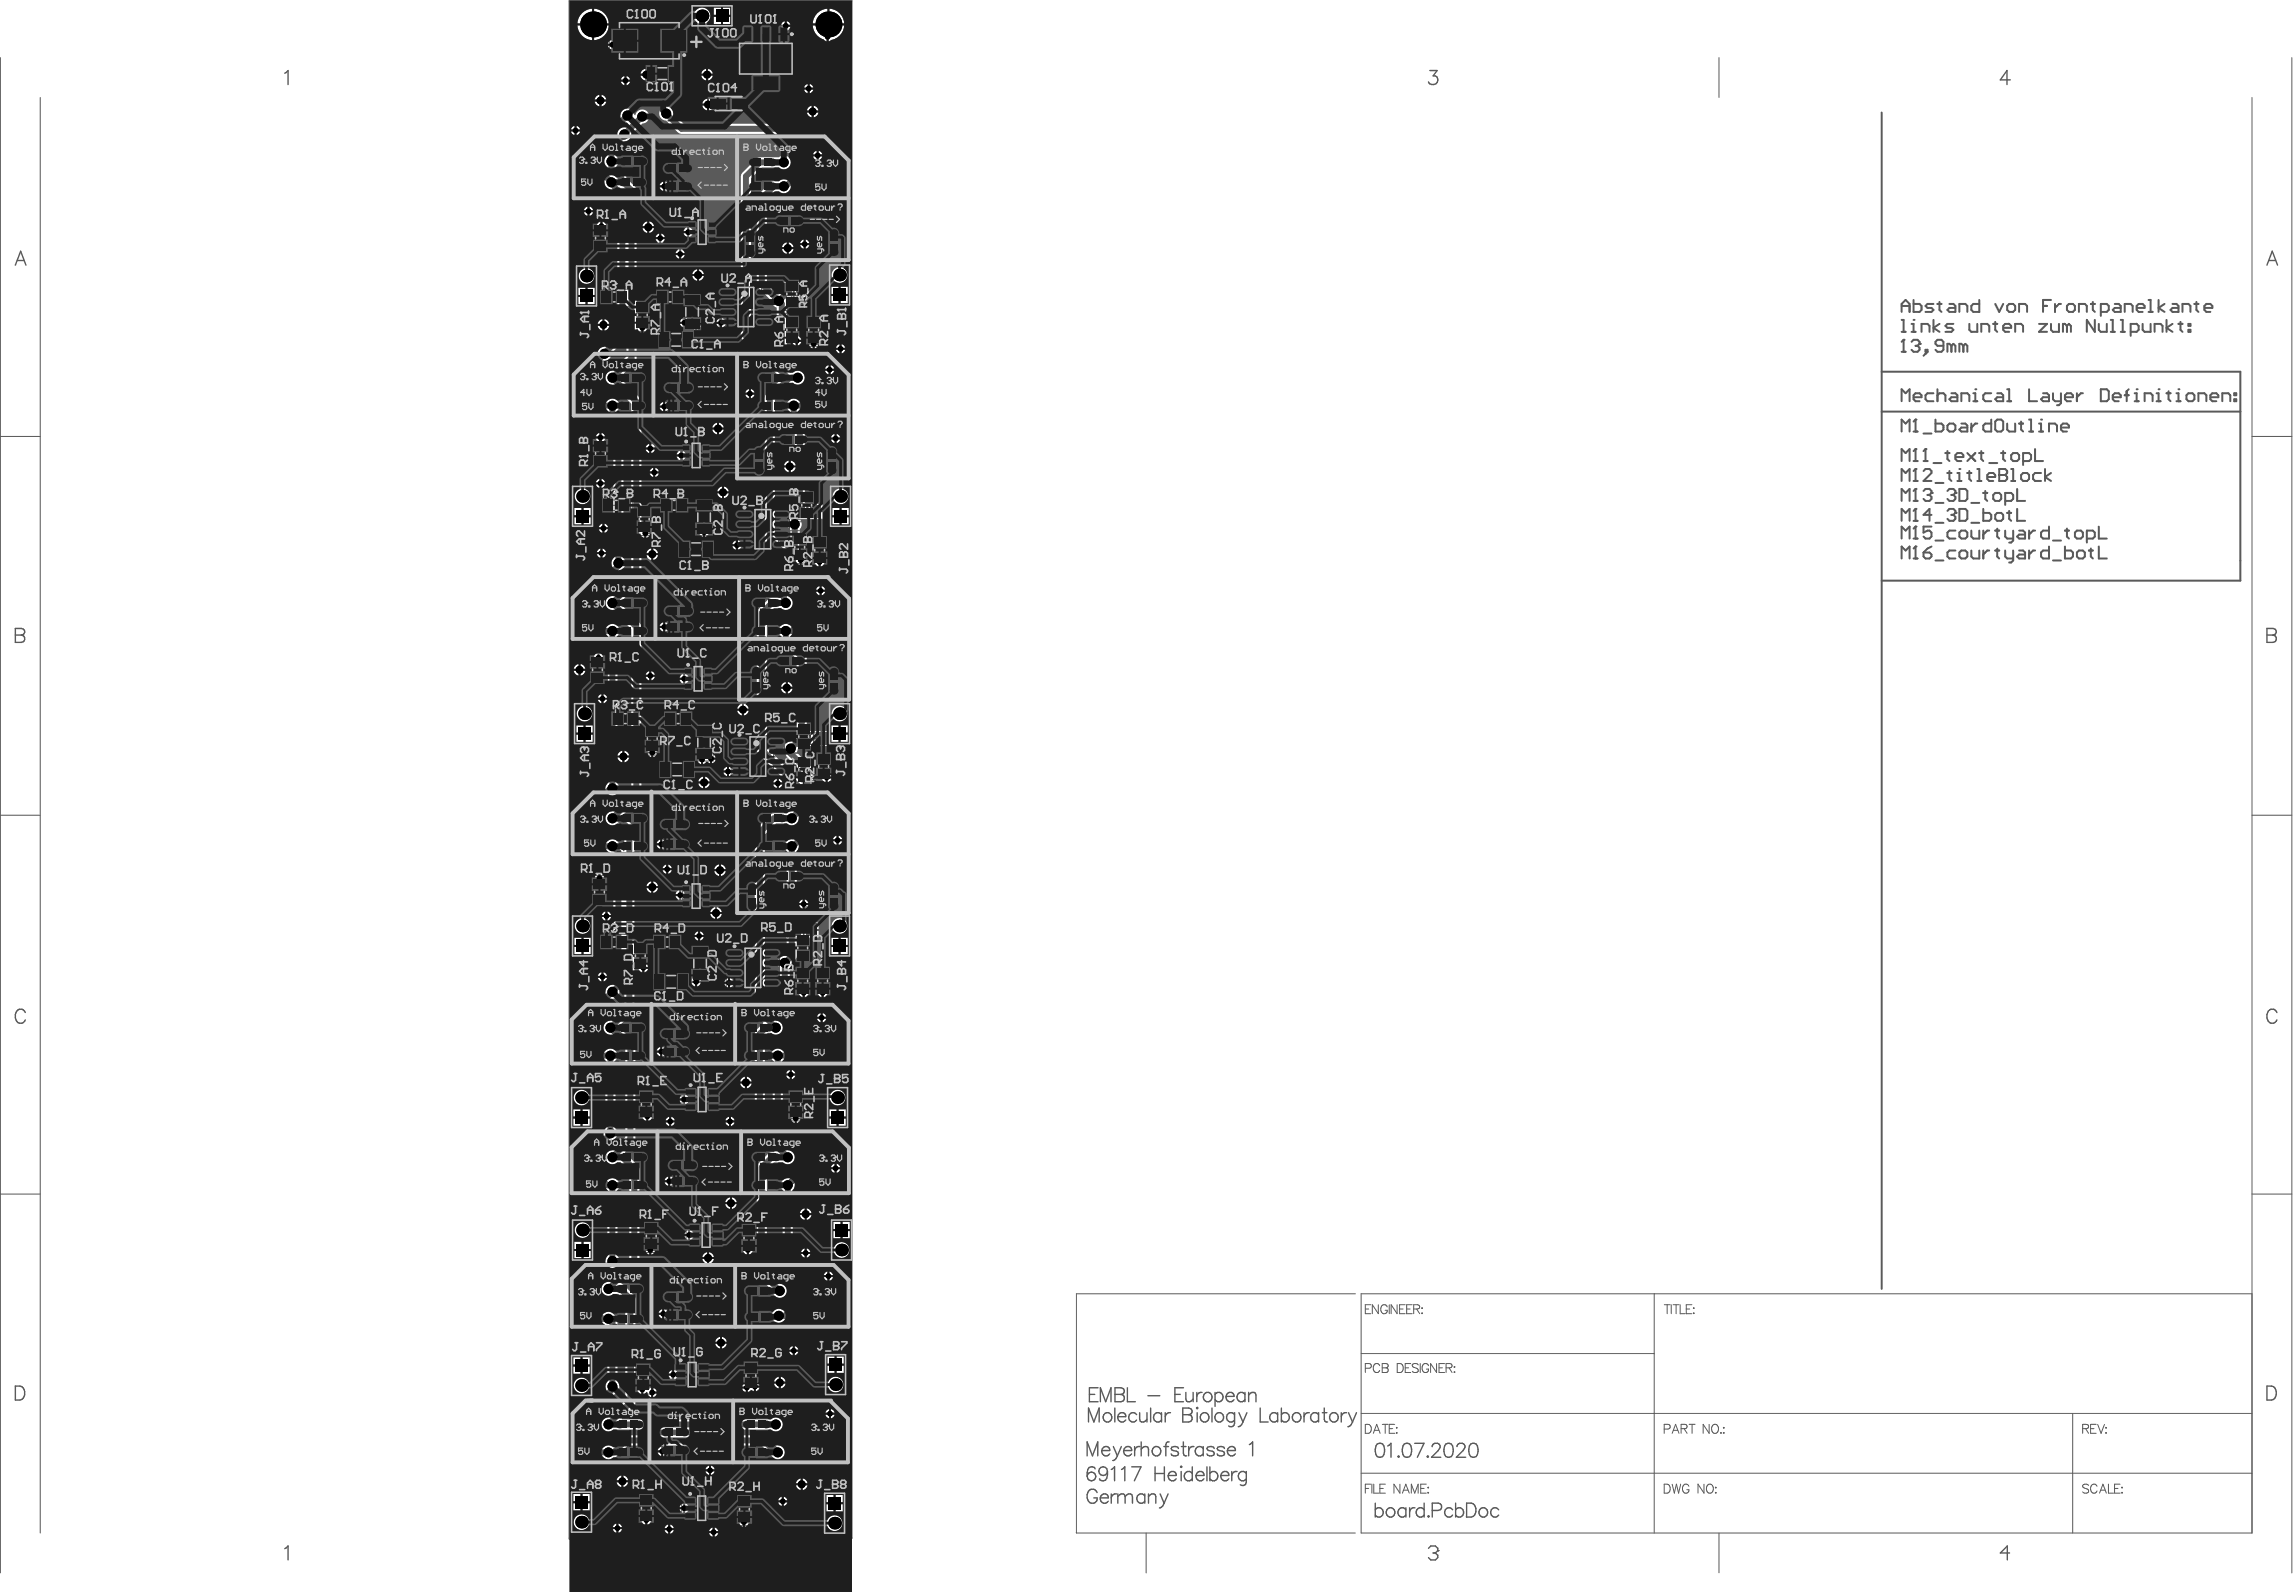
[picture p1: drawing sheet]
<svg xmlns="http://www.w3.org/2000/svg" width="974mm" height="676mm" viewBox="0 0 974 676" stroke-linecap="round" stroke-linejoin="round" font-family="sans-serif">
<g fill="none" stroke="#5a5a5a" stroke-width=".42">
<path d="M258.4 8h33.9v18.6h-33.9zM262.7 9.6h25.3v15.3h-25.3zM273.7 17.3h3.3M275.3 15.6v3.3M312.8 10.7h23.9v28.3h-23.9zM313.6 18.7h22.3v12.3h-22.3zM274.2 28.1h13.3v6.3h-13.3zM275.2 28.2h11.3v6h-11.3zM279.2 31.2h3.3M280.9 29.6v3.3M323.1 24.9h3.3M324.8 23.2v3.4"/>
<path d="M250.5 94h8.3v14h-8.3zM252.4 97.5h4.5v7h-4.5zM254.6 99.3v3.3M291.9 92.9h11.7v11h-11.7zM294.8 93.4h5.8v10.1h-5.8zM296.1 98.4h3.3M297.7 96.8v3.3M253 101h3.3M329.9 119.6h13.5v6.7h-13.5zM331.6 117.7h8.3v13.9h-8.3zM253.5 121.7h14v8.4h-14zM257 123.7h7v4.5h-7z"/>
<path d="M258.8 125.9h3.4M260.5 124.2v3.4M268.2 126.5h8.3v14h-8.3zM270.1 130h4.5v7h-4.5zM270.7 133.5h3.3M272.4 131.9v3.3M277.2 121.7h14v8.4h-14zM280.7 123.7h7v4.5h-7zM282.5 125.9h3.4M284.2 124.2v3.4M289.7 124.4h7.6v15.7h-7.6zM290.5 126.6h6v11.3h-6z"/>
<path d="M291.8 132.2h3.4M293.5 130.6v3.3M305 121.5h22.6v17.3h-22.6zM309.7 121.9h13.3v16.6h-13.3zM314.7 130.2h3.3M316.3 128.5v3.4M331.6 132.9h8.3v13.9h-8.3zM333 120.5h7.3v4.9h-7.3zM333.5 121.1h4.5v7h-4.5zM333.5 136.4h4.5v7h-4.5zM334.1 139.9h3.3M334.1 124.6h3.3"/>
<path d="M335 123h3.3M335.8 123v3.3M335.8 138.2v3.3M336.7 121.3v3.3M340.9 132.9h8.3v13.9h-8.3zM342.8 136.4h4.5v7h-4.5zM343.4 139.9h3.3M345.1 138.2v3.3M278.9 140.3h15.7v7.6h-15.7zM281.1 141.1h11.3v6h-11.3zM285.1 144.1h3.3M286.7 142.4v3.3"/>
<path d="M250.5 185.3h8.3v14h-8.3zM252.4 188.8h4.5v7h-4.5zM253 192.3h3.3M254.6 190.6v3.3M289.4 187.6h11.6v11h-11.6zM292.3 188h5.8v10.2h-5.8zM293.5 193.1h3.4M295.2 191.5v3.3M254.4 210.1h13.9v8.3h-13.9zM257.9 212h6.9v4.5h-6.9zM259.7 214.3h3.3M261.3 212.6v3.3"/>
<path d="M269.1 213.1h8.3v14h-8.3zM271 216.6h4.5v7h-4.5zM273.2 218.5v3.3M278.9 210.1h14v8.3h-14zM282.4 212h7v4.5h-7zM284.2 214.3h3.4M285.9 212.6v3.3M294.8 211.5h7.6v15.6h-7.6zM295.6 213.7h6v11.3h-6zM296.9 219.3h3.3M298.6 217.7v3.3M312.2 215.7h22.6v17.3h-22.6z"/>
<path d="M316.9 216.1h13.3v16.6h-13.3zM335.8 213.4h13.5v6.8h-13.5zM337.9 207.3h8.4v13.9h-8.4zM338.9 214.4h7.3v4.8h-7.3zM339.8 210.8h4.5v6.9h-4.5zM340.4 214.3h3.4M340.9 216.8h3.3M342.1 212.6v3.3M342.5 215.1v3.4M271.6 220.1h3.3M287.4 229h15.6v7.7h-15.6zM289.5 229.9h11.4v5.9h-11.4z"/>
<path d="M293.5 232.8h3.4M295.2 231.2v3.3M321.8 224.4h3.4M323.5 222.7v3.4M335 225h8.3v14h-8.3zM336.9 228.5h4.5v7h-4.5zM337.5 232h3.3M339.1 230.3v3.4M343.4 226.3h8.3v14h-8.3zM345.3 229.8h4.5v7h-4.5zM345.9 233.3h3.4M347.6 231.6v3.3"/>
<path d="M249.2 277h8.3v14h-8.3zM251.1 280.5h4.5v7h-4.5zM251.7 284h3.3M253.4 282.3v3.4M290.2 282.3h11.7v11h-11.7zM293.1 282.7h5.9v10.2h-5.9zM294.4 287.8h3.3M296 286.1v3.4M258.2 300.5h14v8.4h-14zM261.7 302.5h7v4.5h-7zM263.5 304.7h3.4M265.2 303v3.4"/>
<path d="M272.4 306.2h8.4v13.9h-8.4zM274.4 309.7h4.5v7h-4.5zM274.9 313.2h3.4M276.6 311.5v3.3M280.6 300.5h14v8.4h-14zM284.1 302.5h7v4.5h-7zM285.9 304.7h3.4M287.6 303v3.4M294.8 307h7.6v15.7h-7.6zM295.6 309.2h6v11.3h-6zM296.9 314.9h3.3M298.6 313.2v3.3"/>
<path d="M310.1 312.1h22.6v17.3h-22.6zM314.7 312.4h13.3v16.7h-13.3zM321.4 319.1v3.3M336.7 305.3h8.3v28h-8.3zM336.7 319.3h8.3M338.3 309.8h13.5v6.7h-13.5zM338.6 308.8h4.5v7h-4.5zM339.2 312.3h3.3M340.8 310.6v3.4M341.4 310.7h7.3v4.9h-7.3zM343.4 313.2h3.3M345.1 311.5v3.3"/>
<path d="M345.1 318h8.3v14h-8.3zM279.4 322.4h15.6v7.7h-15.6zM281.5 323.3h11.3v6h-11.3zM285.5 326.3h3.3M287.2 324.6v3.3M319.7 320.8h3.4M338.6 322.8h4.5v7h-4.5zM339.2 326.3h3.3M340.8 324.6v3.3M347 321.5h4.5v7h-4.5zM347.6 325h3.3M349.3 323.3v3.4"/>
<path d="M250.1 371.3h8.3v13.9h-8.3zM252 374.8h4.5v6.9h-4.5zM252.6 378.3h3.3M254.2 376.6v3.3M289.4 374.5h11.6v10.9h-11.6zM292.3 374.9h5.8v10.1h-5.8zM293.5 379.9h3.4M295.2 378.3v3.3M253.5 395.2h14v8.3h-14zM257 397.1h7v4.5h-7zM258.8 399.4h3.4M260.5 397.7v3.4"/>
<path d="M267.4 398.3h8.3v13.9h-8.3zM276 395.2h13.9v8.3h-13.9zM279.5 397.1h6.9v4.5h-6.9zM281.3 399.4h3.3M282.9 397.7v3.4M334.1 390.9h13.5v6.8h-13.5zM336.2 394.9h8.4v28h-8.4zM337.2 391.9h7.3v4.8h-7.3zM338.2 398.4h4.4v7h-4.4zM339.2 394.3h3.3M340.8 392.7v3.3M269.3 401.8h4.5v6.9h-4.5z"/>
<path d="M269.9 405.3h3.3M271.5 403.6v3.3M276.8 412.5h15.7v7.6h-15.7zM279 413.3h11.3v6h-11.3zM283 416.3h3.3M284.6 414.6v3.4M293.1 400.8h7.6v15.6h-7.6zM293.9 402.9h6v11.3h-6zM295.2 408.6h3.4M296.9 406.9v3.3M308 401.7h22.6v17.3h-22.6zM312.6 402.1h13.3v16.6h-13.3z"/>
<path d="M317.6 410.4h3.3M319.3 408.7v3.3M336.2 408.9h8.4M338.2 412.4h4.4v7h-4.4zM338.7 415.9h3.4M338.7 401.9h3.4M340.4 400.3v3.3M340.4 414.2v3.3M344.7 408.9h8.3v14h-8.3zM346.6 412.4h4.5v7h-4.5zM347.2 415.9h3.3M348.9 414.2v3.3"/>
<path d="M289.2 459.3h17v13.7h-17zM269.9 461.3h8.3v14h-8.3zM271.8 464.8h4.5v7h-4.5zM272.4 468.3h3.3M274.1 466.6v3.3M294.8 461.1h5.8v10.1h-5.8zM296.1 466.2h3.3M297.7 464.5v3.3M333.3 461.3h8.3v14h-8.3zM335.2 464.8h4.5v7h-4.5zM335.8 468.3h3.3M337.4 466.6v3.3"/>
<path d="M272 517.1h8.3v14h-8.3zM290.9 516.8h17v13.7h-17zM296.5 518.6h5.8v10.1h-5.8zM313.4 517.9h8.3v14h-8.3zM273.9 520.6h4.5v7h-4.5zM274.5 524.1h3.3M276.2 522.4v3.3M297.8 523.7h3.3M299.4 522v3.3M315.3 521.4h4.5v7h-4.5zM315.9 524.9h3.4M317.6 523.3v3.3"/>
<path d="M268.6 577.1h8.4v14h-8.4zM285 576h17v13.7h-17zM290.6 577.8h5.8v10.1h-5.8zM314.3 576.3h8.3v13.9h-8.3zM316.2 579.8h4.5v7h-4.5zM270.6 580.6h4.5v7h-4.5zM271.1 584.1h3.4M272.8 582.4v3.4M291.8 582.8h3.4M293.5 581.2v3.3M316.8 583.3h3.3M318.4 581.6v3.3"/>
<path d="M269.9 632.5h8.3v14h-8.3zM271.8 636h4.5v7h-4.5zM272.4 639.5h3.3M274.1 637.8v3.3M289.1 632.7h17v13.6h-17zM294.7 634.4h5.8v10.2h-5.8zM295.9 639.5h3.3M297.6 637.8v3.3M311.5 632.9h8.3v14h-8.3zM313.4 636.4h4.5v7h-4.5zM314 639.9h3.3M315.7 638.2v3.4"/>
</g>
<path d="M284.6 9.6h3.4v15.3h-3.4z" fill-rule="evenodd" fill="#5a5a5a"/>
<g fill="none" stroke="#5a5a5a" stroke-width=".42">
<path d="M.2 24.4v642.5M729 24.4v16.9M971.9 24.4v642.5M17.1 41.3v608.7M955 41.3v608.7h-377.8v-101.4h377.8M.2 185h16.9M955 185h16.9M.2 345.7h16.9M955 345.7h16.9M.2 506.3h16.9M955 506.3h16.9M574.8 548.6h-118.3v101.4h118.3"/>
<path d="M701.5 548.6v101.4M577.2 573.9h124.3M577.2 599.3h377.8M879 599.3v50.7M577.2 624.6h377.8M486 650v16.9M729 650v16.9"/>
<circle cx="312.7" cy="124.9" r="1.66"/>
<circle cx="319.8" cy="219.1" r="1.66"/>
<circle cx="317.7" cy="315.4" r="1.66"/>
<circle cx="315.6" cy="405.1" r="1.66"/>
</g>
<path d="M798 47.7v498.8M798 157.6h152.1v88.6h-152.1M798 174.5h152.1" fill="none" stroke="#5a5a5a" stroke-width=".85"/>
<path d="M120.7 656.6l1.5-1.1v5.9M605.8 656.5l1-1h1.9l1 1v1" fill="none" stroke="#5a5a5a" stroke-width=".59"/>
<circle cx="609.7" cy="657.5" r=".3" fill="#5a5a5a"/>
<g fill="none" stroke="#5a5a5a" stroke-width=".59">
<path d="M120.7 31l1.5-1.1v5.9M606.3 29.9h3.1l-1.7 2.3a1.9 1.9 0 0 1 2.1 2.2 1.9 1.9 0 0 1-2.6 1.4l-.9-.2-.5-.9M6.5 112.4l2.3-5.9 2.2 5.9M7.4 110.5h2.8M961.3 112.4l2.3-5.9 2.3 5.9M962.2 110.5h2.8M6.5 266.5l3.4 .2a1.37 1.37 0 0 1 0 2.3l-.9 .3a1.55 1.55 0 0 1 1.5 1.5 1.55 1.55 0 0 1-1.5 1.6h-2.5zM6.5 269.3h2.5M961.3 266.5l3.4 .2a1.37 1.37 0 0 1 0 2.3l-.8 .3a1.55 1.55 0 0 1 1.4 1.5 1.55 1.55 0 0 1-1.4 1.6h-2.6zM961.3 269.3h2.6M10.7 429.3a2.17 2.17 0 0 0-2.5-1.4 2.17 2.17 0 0 0-1.7 2.3 2.59 2.59 0 0 0 .6 2.8 2.59 2.59 0 0 0 2.8 .6l.8-1.2M965.6 429.3a2.17 2.17 0 0 0-2.5-1.4 2.17 2.17 0 0 0-1.8 2.3 2.59 2.59 0 0 0 .6 2.8 2.59 2.59 0 0 0 2.8 .6l.9-1.2"/>
<path d="M6.5 587.7h2a3.2 3.2 0 0 1 2 3 3.2 3.2 0 0 1-2 2.9h-2zM961.3 587.7h2a3.2 3.2 0 0 1 2.1 3 3.2 3.2 0 0 1-2.1 2.9h-2zM461 617.3v-5.9l2.3 5.9 2.2-5.9v5.9M467.2 615a1.86 1.86 0 0 0 1.1 2.1 1.86 1.86 0 0 0 2.3-.7M468.1 613.6a1.56 1.56 0 0 1 1.7-.1 1.56 1.56 0 0 1 .8 1.5h-3.4zM472.2 613.3l1.6 4M473.8 617.3a2.27 2.27 0 0 1-1.9 2M475.5 613.3l-1.7 4M476.5 615a1.86 1.86 0 0 0 1.1 2.1 1.86 1.86 0 0 0 2.3-.7M477.4 613.6a1.56 1.56 0 0 1 1.7-.1 1.56 1.56 0 0 1 .8 1.5h-3.4zM481.2 613.3v4M483.4 613.3a1.9 1.9 0 0 0-2.2 1.7"/>
<path d="M483.9 614.5l1.5-1.2 1.4 .3 .2 .9v2.8M483.9 611.4v5.9M493.6 613.3h1.9M495.8 611.4l-1.1 .2-.3 .9v4.8M499.7 614.2a1.79 1.79 0 0 0-3.1 0l.3 .5 2.6 .9 .2 .8a1.79 1.79 0 0 1-3.1 0M501 613.3h2M501.8 611.4v4.8l.3 .8 1.1 .3M504.1 613.3v4M506.3 613.3a1.9 1.9 0 0 0-2.2 1.7M510.3 614.2a1.89 1.89 0 0 0-2.8-.3 1.89 1.89 0 0 0 0 2.8 1.89 1.89 0 0 0 2.8-.3M510.3 613.3v4M514.9 614.2a1.79 1.79 0 0 0-3.1 0l.9 .8 1.9 .6 .3 .8a1.79 1.79 0 0 1-3.1 0"/>
<path d="M519.3 614.2a1.79 1.79 0 0 0-3.1 0l.2 .5 2.6 .9 .3 .8a1.79 1.79 0 0 1-3.1 0M520.5 615a1.86 1.86 0 0 0 1.1 2.1 1.86 1.86 0 0 0 2.3-.7M520.8 614.2a1.63 1.63 0 0 1 1.9-.9 1.63 1.63 0 0 1 1.2 1.7h-3.4zM529.8 612.5l1.4-1.1v5.9M584.1 612.2a1.92 1.92 0 0 1 2.8 .9 4.9 4.9 0 0 1-.6 4.5 1.92 1.92 0 0 1-2.8-.9 4.9 4.9 0 0 1 .6-4.5zM588.5 613.1l1.4-1.1v5.9M592.8 617.6l.3-.3 .3 .3-.3 .3zM595.5 612.2a1.92 1.92 0 0 1 2.8 .9 4.9 4.9 0 0 1-.5 4.5 1.92 1.92 0 0 1-2.8-.9 4.9 4.9 0 0 1 .5-4.5zM599.9 612h4l-2.8 5.9M605.5 617.3l.3 .3-.3 .3-.3-.3zM607.3 613.4l.6-1.2 1.7-.2a1.45 1.45 0 0 1 .8 2.2l-3.3 3.7h3.9M613.2 612.2a1.92 1.92 0 0 1 2.8 .9 4.9 4.9 0 0 1-.6 4.5 1.92 1.92 0 0 1-2.8-.9 4.9 4.9 0 0 1 .6-4.5z"/>
<path d="M617.9 613.4l.5-1.2 1.7-.2a1.45 1.45 0 0 1 .9 2.2l-3.4 3.7h3.9M623.7 612.2a1.92 1.92 0 0 1 2.8 .9 4.9 4.9 0 0 1-.5 4.5 1.92 1.92 0 0 1-2.9-.9 4.9 4.9 0 0 1 .6-4.5zM465.3 632.9a2.17 2.17 0 0 0-2.5-1.5 2.17 2.17 0 0 0-1.8 2.3 2.59 2.59 0 0 0 .6 2.8 2.59 2.59 0 0 0 2.8 .6l.9-1.1v-.9h-1.5M466.6 635.1a1.86 1.86 0 0 0 1.1 2.1 1.86 1.86 0 0 0 2.3-.7M467.4 633.7a1.56 1.56 0 0 1 1.8-.2 1.56 1.56 0 0 1 .8 1.6h-3.4zM471.2 633.4v4M473.5 633.4a1.9 1.9 0 0 0-2.3 1.7M474 634.5l1.4-1.1 1.5 .3 .2 .8M474 633.4v4M477.1 634.5l1.4-1.1 1.5 .3 .2 .8v2.9M477.1 634.5v2.9M485.5 634.3a1.89 1.89 0 0 0-2.8-.3 1.89 1.89 0 0 0 0 2.8 1.89 1.89 0 0 0 2.8-.3"/>
<path d="M485.5 633.4v4M487 634.5l1.5-1.1 1.4 .3 .2 .8v2.9M487 633.4v4M492 633.4l1.7 4M493.7 637.4a2.27 2.27 0 0 1-2 1.9M495.4 633.4l-1.7 4M583.2 637.3v5.9M596.2 639.3v3.9M597.8 639.3v3.9M600 639.3a1.9 1.9 0 0 0-2.2 1.7M603.9 637.3v5.9M617.3 637.3v5.9"/>
<path d="M621.9 637.3h2a3.2 3.2 0 0 1 2.1 3 3.2 3.2 0 0 1-2.1 2.9h-2zM583.2 640.1a1.89 1.89 0 0 1 2.8-.2 1.89 1.89 0 0 1 0 2.8 1.89 1.89 0 0 1-2.8-.3M596.2 640.1a1.89 1.89 0 0 0-2.8-.2 1.89 1.89 0 0 0 0 2.8 1.89 1.89 0 0 0 2.8-.3M603.9 640.1a1.89 1.89 0 0 0-2.7-.2 1.89 1.89 0 0 0 0 2.8 1.89 1.89 0 0 0 2.7-.3M605.8 642.7l.3 .3-.3 .2-.3-.2zM607.4 640.4h2.5a1.55 1.55 0 0 0 1.5-1.5 1.55 1.55 0 0 0-1.5-1.6h-2.5v5.9M607.7 658.5h1M608.7 658.5l1 .9v1l-1 1h-1.9l-1-1M609.7 657.5l-1 1M616 640.1a1.89 1.89 0 0 0-2.8-.2 1.89 1.89 0 0 0 0 2.8 1.89 1.89 0 0 0 2.8-.3M617.3 640.1a1.89 1.89 0 0 1 2.8-.2 1.89 1.89 0 0 1 0 2.8 1.89 1.89 0 0 1-2.8-.3M635.5 640.1a1.89 1.89 0 0 0-2.7-.2 1.89 1.89 0 0 0 0 2.8 1.89 1.89 0 0 0 2.7-.3"/>
<path d="M852.2 658.5h-3.9l2.9-3v5.9"/>
<circle cx="490.3" cy="615.3" r="1.95"/>
<circle cx="589.6" cy="641.2" r="1.95"/>
<circle cx="628.9" cy="641.2" r="1.95"/>
</g>
<g fill="none" stroke="#5a5a5a" stroke-width=".42">
<path d="M579 555h1.4M581.3 553.2h-2.3v3.8h2.3M584.5 553.2v3.8l-2.5-3.8v3.8M588.3 554.1a1.4 1.4 0 0 0-1.6-.9 1.4 1.4 0 0 0-1.1 1.5v.9a1.36 1.36 0 0 0 1.3 1.4 1.36 1.36 0 0 0 1.4-1.4h-.9M589.1 553.2v3.8M592.5 553.2v3.8l-2.6-3.8v3.8M593.5 555h1.5M595.9 553.2h-2.4v3.8h2.4M596.5 555h1.5M598.9 553.2h-2.4v3.8h2.4M599.5 555l2.2-.2 .3-.5-.1-.7-.8-.4h-1.6v3.8M600.8 555l1.2 2"/>
<path d="M603.1 554.5v.3zM603.1 556.6v.4zM705.7 553.2h2.6M707 553.2v3.8M708.7 553.2v3.8M709.5 553.2h2.6M710.8 553.2v3.8M712.5 553.2v3.8h2.2M715.1 555h1.4M717.4 553.2h-2.3v3.8h2.3M718.3 554.5v.3zM718.3 556.6v.4z"/>
<path d="M585.1 579a1.4 1.4 0 0 0-1.6-.9 1.4 1.4 0 0 0-1.1 1.5v.9a1.4 1.4 0 0 0 1.1 1.5 1.4 1.4 0 0 0 1.6-1M586.2 578.1h1.6l.7 .4v1.1l-.7 .4a1 1 0 0 1 .9 1 1 1 0 0 1-.9 .9h-1.6zM586.2 580h1.6M592.5 578.1h1.3a2.03 2.03 0 0 1 1.3 1.9 2.03 2.03 0 0 1-1.3 1.9h-1.3zM595.9 580h1.5M598.3 578.1h-2.4v3.8h2.4M601.4 578.7a1.43 1.43 0 0 0-1.3-.6 1.43 1.43 0 0 0-1.2 .9l.4 .6 1.8 .7 .3 1.1a1.67 1.67 0 0 1-2.5 0M602.3 578.1v3.8M605.8 579a1.4 1.4 0 0 0-1.6-.9 1.4 1.4 0 0 0-1.1 1.5v.9a1.36 1.36 0 0 0 1.3 1.5 1.36 1.36 0 0 0 1.4-1.5h-.9M609.2 578.1v3.8l-2.5-3.8v3.8M610.3 580h1.4M612.6 578.1h-2.3v3.8h2.3"/>
<path d="M613.2 580l2.2-.2 .4-.6-.2-.7-.7-.4h-1.7v3.8M614.5 580l1.3 1.9M616.6 579.6h.4zM579 580.1h1.6a1 1 0 0 0 1-1 1 1 0 0 0-1-1h-1.6v3.8M616.8 581.6v.3zM579 603.9h1.3a2.03 2.03 0 0 1 1.3 1.9 2.03 2.03 0 0 1-1.3 1.9h-1.3zM582.4 607.7l1.4-3.8 1.5 3.8M582.9 606.5h1.8M586.2 603.9h2.5M587.4 603.9v3.8M589.1 605.7h1.5M591.5 603.9h-2.4v3.8h2.4"/>
<path d="M592.3 605.2v.4zM592.3 607.4v.3zM705.7 605.9h1.7a1 1 0 0 0 .9-1 1 1 0 0 0-.9-1h-1.7v3.8M709.1 607.7l1.5-3.8 1.4 3.8M709.7 606.5h1.8M712.9 605.7l2.2-.1 .3-.6-.1-.7-.8-.4h-1.6v3.8M714.2 605.7l1.2 2M716.3 603.9h2.5M717.6 603.9v3.8M724.8 603.9v3.8l-2.5-3.8v3.8M726.6 604.1a1.82 1.82 0 0 1 2.1 .8 1.82 1.82 0 0 1-.3 2.3 1.4 1.4 0 0 1-1.6 .5 1.4 1.4 0 0 1-1-1.4l.2-1.5zM729.8 607.4v.3z"/>
<path d="M731 605.2v.4zM731 607.4v.3zM883.2 605.7l2.2-.1 .3-.6-.2-.7-.7-.4h-1.6v3.8M884.5 605.7l1.2 2M886.6 605.7h1.4M888.9 603.9h-2.3v3.8h2.3M889.6 603.9l1.4 3.8 1.5-3.8M893.1 605.2v.4zM893.1 607.4v.3zM579 631.1h1.4M581.3 629.3h-2.3v3.8M581.8 629.3v3.8"/>
<path d="M582.6 629.3v3.8h2.1M585.2 631.1h1.4M587.5 629.3h-2.3v3.8h2.3M593.7 629.3v3.8l-2.6-3.8v3.8M594.7 633.1l1.5-3.8 1.4 3.8M595.3 631.8h1.8M598.5 633.1v-3.8l1.5 3.8 1.4-3.8v3.8M602.5 631.1h1.4M604.8 629.3h-2.3v3.8h2.3M605.7 630.6v.3zM605.7 632.7v.4zM705.7 629.3h1.3a2.03 2.03 0 0 1 1.3 1.9 2.03 2.03 0 0 1-1.3 1.9h-1.3z"/>
<path d="M709.1 629.3l.9 3.8 .9-3.8 .9 3.8 .9-3.8M716.2 630.2a1.4 1.4 0 0 0-1.6-.9 1.4 1.4 0 0 0-1.1 1.4v.9a1.36 1.36 0 0 0 1.4 1.5 1.36 1.36 0 0 0 1.3-1.5h-.9M722.6 629.3v3.8l-2.5-3.8v3.8M724.4 629.5a1.82 1.82 0 0 1 2.1 .8 1.82 1.82 0 0 1-.3 2.2 1.4 1.4 0 0 1-1.6 .5 1.4 1.4 0 0 1-.9-1.4l.1-1.4zM727.4 630.7h.4zM727.6 632.7v.4zM885.7 629.8a1.43 1.43 0 0 0-1.4-.6 1.43 1.43 0 0 0-1.1 1l.3 .5 1.9 .8 .3 1a1.67 1.67 0 0 1-2.5 0M889.3 630.2a1.4 1.4 0 0 0-1.6-.9 1.4 1.4 0 0 0-1.1 1.4v.9a1.4 1.4 0 0 0 1.1 1.5 1.4 1.4 0 0 0 1.6-.9M890.4 633.1l1.4-3.8 1.4 3.8M890.9 631.8h1.8M894.1 629.3v3.8h2.2M896.7 631.1h1.5"/>
<path d="M899.1 629.3h-2.4v3.8h2.4M899.9 630.6v.3zM899.9 632.7v.4z"/>
</g>
<path d="M806.4 212.4v-5.1l1.7 1.7 1.7-1.7v5.1M811.5 212.4h1.7M812.3 207.3v5.1" fill="none" stroke="#5a5a5a" stroke-width=".85"/>
<circle cx="812.3" cy="207.3" r=".42" fill="#5a5a5a"/>
<path d="M812.3 207.3l-.8 .9M815.7 208.2l.9-.9h1.6l.9 .9v.8" fill="none" stroke="#5a5a5a" stroke-width=".85"/>
<circle cx="819.1" cy="209" r=".42" fill="#5a5a5a"/>
<path d="M817.4 209.8h.8M818.2 209.8l.9 .9v.8l-.9 .9h-1.6l-.9-.9M819.1 209l-.9 .8M820.8 213.2h3.4M825.8 208.2l.9-.9h1.7l.8 .9v.8" fill="none" stroke="#5a5a5a" stroke-width=".85"/>
<circle cx="829.2" cy="209" r=".42" fill="#5a5a5a"/>
<path d="M806.4 149.2h1.7M807.3 144.1v5.1M827.5 209.8h.9M828.4 209.8l.8 .9v.8l-.8 .9h-1.7l-.9-.9M829.2 209l-.8 .8M830.9 207.3h2.5l.9 .9v3.3l-.9 .9h-2.5zM836 213.2h3.4M841.1 209h1.6M841.9 208.2v3.3l.8 .9M845.3 209.8l.8-.8h1.7l.9 .8v1.7l-.9 .9h-1.7l-.8-.9zM850.3 212.4h2.6l.8-.9v-1.7l-.8-.8h-2.6v5.1M855.4 207.3v5.1h3.4" fill="none" stroke="#5a5a5a" stroke-width=".85"/>
<circle cx="807.3" cy="144.1" r=".42" fill="#5a5a5a"/>
<path d="M807.3 144.1l-.9 .8M810.6 144.9l.9-.8h1.7l.8 .8v.9" fill="none" stroke="#5a5a5a" stroke-width=".85"/>
<circle cx="814" cy="145.8" r=".42" fill="#5a5a5a"/>
<g fill="none" stroke="#5a5a5a" stroke-width=".85">
<path d="M812.3 146.6h.9M813.2 146.6l.8 .9v.8l-.8 .9h-1.7l-.9-.9M814 145.8l-.8 .8M816.6 148.3h.8v.9h-.8zM817.4 149.2l-1.7 1.6M824.2 146.6h-2.6l-.8-.8v-.9l.8-.8h1.7l.9 .8v3.4l-.9 .9h-1.7l-.8-.9M827.5 146.6l-.8-.8h-.9v3.4M827.5 146.6v2.6M827.5 146.6l.9-.8 .8 .8v2.6M832.6 146.6l-.8-.8h-.9v3.4M832.6 146.6v2.6M832.6 146.6l.8-.8 .9 .8v2.6"/>
<path d="M812.3 215.8v5M806.4 220.8v-5l1.7 1.7 1.7-1.7v5M811.5 220.8h1.7"/>
</g>
<g fill="none" stroke="#5a5a5a" stroke-width=".59">
<path d="M464.4 622.8a1.74 1.74 0 0 0-2.5-.6l-.6 .9-.3 2.8M469.6 623.9l-.2 2.8a1.71 1.71 0 0 1-1.5 1.2 1.71 1.71 0 0 1-1.6-.9M471.2 623.1l1.5-1.2v6M475.6 623.1l1.4-1.2v6M479.9 621.9h4l-2.9 6M489.8 621.9v6M489.8 624.8h4M493.8 621.9v6M495.4 625.6a1.86 1.86 0 0 0 1.1 2.1 1.86 1.86 0 0 0 2.3-.7M495.7 624.8a1.63 1.63 0 0 1 1.9-.9 1.63 1.63 0 0 1 1.2 1.7h-3.4zM500.9 621.7l.3 .2-.3 .3-.3-.3zM500.9 623.9v4"/>
<path d="M505.6 624.8a1.89 1.89 0 0 0-2.8-.3 1.89 1.89 0 0 0 0 2.8 1.89 1.89 0 0 0 2.8-.3M505.6 621.9v6M507.2 625.6a1.86 1.86 0 0 0 1.1 2.1 1.86 1.86 0 0 0 2.3-.7M508 624.2a1.56 1.56 0 0 1 1.8-.2 1.56 1.56 0 0 1 .8 1.6h-3.4zM511.8 621.9v6M513.1 624.8a1.89 1.89 0 0 1 2.7-.3 1.89 1.89 0 0 1 0 2.8 1.89 1.89 0 0 1-2.7-.3M513.1 621.9v6M517.7 625.6a1.86 1.86 0 0 0 1.1 2.1 1.86 1.86 0 0 0 2.3-.7M518.6 624.2a1.56 1.56 0 0 1 1.7-.2 1.56 1.56 0 0 1 .8 1.6h-3.4zM522.4 623.9v4M524.6 623.9a1.9 1.9 0 0 0-2.2 1.7M528.5 624.8a1.89 1.89 0 0 0-2.8-.3 1.89 1.89 0 0 0 0 2.8 1.89 1.89 0 0 0 2.8-.3"/>
<path d="M528.5 623.9v4.5a1.55 1.55 0 0 1-.9 1.4 1.55 1.55 0 0 1-1.6-.3"/>
<circle cx="462.9" cy="626" r="1.84"/>
<circle cx="467.8" cy="623.8" r="1.84"/>
</g>
<circle cx="812.3" cy="215.8" r=".42" fill="#5a5a5a"/>
<path d="M812.3 215.8l-.8 .8M819.1 218.3h-3.4l2.5-2.5v5M825.8 216.6l.9-.8h1.7l.8 .8v.9M820.8 221.7h3.4" fill="none" stroke="#5a5a5a" stroke-width=".85"/>
<circle cx="829.2" cy="217.5" r=".42" fill="#5a5a5a"/>
<g fill="none" stroke="#5a5a5a" stroke-width=".85">
<path d="M827.5 218.3h.9M828.4 218.3l.8 .8v.9l-.8 .8h-1.7l-.9-.8M829.2 217.5l-.8 .8M830.9 215.8h2.5l.9 .8v3.4l-.9 .8h-2.5zM841.1 215.8v5h2.5l.8-.8v-1.7l-.8-.8h-2.5M847 217.5h1.7l.8 .8v1.7l-.8 .8h-1.7l-.9-.8v-1.7zM851.2 217.5h1.7M852 216.6v3.4l.9 .8M855.4 215.8v5h3.4M806.4 228.3v-5l1.7 1.7 1.7-1.7v5M811.5 228.3h1.7M812.3 223.3v5"/>
<path d="M836 221.7h3.4"/>
</g>
<path d="M852.5 33.9h-4.2l2.8-4v5.9" fill="none" stroke="#5a5a5a" stroke-width=".59"/>
<circle cx="812.3" cy="223.3" r=".42" fill="#5a5a5a"/>
<g fill="none" stroke="#5a5a5a" stroke-width=".85">
<path d="M806.4 236.8v-5.1l1.7 1.7 1.7-1.7v5.1M811.5 236.8h1.7M812.3 223.3l-.8 .8M812.3 231.7v5.1M819.1 223.3h-3.4v2.5l1.7-.8h.8l.9 .8v1.7l-.9 .8h-1.6l-.9-.8M820.8 229.2h3.4M829.2 225h-2.5l-.9 .8v1.7l.9 .8h2.5M831.8 225h1.6l.9 .8v1.7l-.9 .8h-1.6l-.9-.8v-1.7zM836 225v2.5l.8 .8h2.6v-3.3M841.1 225v3.3M843.6 225h-.9l-1.6 1.7M846.1 225h1.7"/>
<path d="M847 224.1v3.4l.8 .8M850.3 225v2.5l.9 .8h2.5M853.7 225v4.2l-.8 .8h-.9M856.3 225h1.6l.9 .8v2.5h-2.5l-.9-.8 .9-.8h2.5M860.5 225v3.3M863 225h-.8l-1.7 1.7M868.9 223.3v5h-2.5l-.9-.8v-1.7l.9-.8h2.5M870.6 229.2h3.4M875.7 225h1.7M876.5 224.1v3.4l.9 .8M880.8 225h1.6l.9 .8v1.7l-.9 .8h-1.6l-.9-.8v-1.7zM885 228.3h2.5l.9-.8v-1.7l-.9-.8h-2.5v5"/>
<path d="M890 223.3v5h3.4"/>
</g>
<circle cx="812.3" cy="231.7" r=".42" fill="#5a5a5a"/>
<g fill="none" stroke="#5a5a5a" stroke-width=".85">
<path d="M812.3 198.9v5M806.4 203.9v-5l1.7 1.7 1.7-1.7v5M811.5 203.9h1.7M812.3 231.7l-.8 .9M815.7 234.3h2.5l.9 .8v.9l-.9 .8h-1.6l-.9-.8zM819.1 231.7l-1.7 .9-1.7 1.7M820.8 237.6h3.4M829.2 233.4h-2.5l-.9 .9v1.7l.9 .8h2.5M831.8 233.4h1.6l.9 .9v1.7l-.9 .8h-1.6l-.9-.8v-1.7zM836 233.4v2.6l.8 .8h2.6v-3.4M841.1 233.4v3.4M843.6 233.4h-.9l-1.6 1.7"/>
<path d="M846.1 233.4h1.7M847 232.6v3.4l.8 .8M850.3 233.4v2.6l.9 .8h2.5M853.7 233.4v4.2l-.8 .9h-.9M856.3 233.4h1.6l.9 .9v2.5h-2.5l-.9-.8 .9-.9h2.5M860.5 233.4v3.4M863 233.4h-.8l-1.7 1.7M868.9 231.7v5.1h-2.5l-.9-.8v-1.7l.9-.9h2.5M870.6 237.6h3.4M875.7 231.7v5.1h2.5l.9-.8v-1.7l-.9-.9h-2.5M881.6 233.4h1.7l.8 .9v1.7l-.8 .8h-1.7l-.8-.8v-1.7zM885.8 233.4h1.7"/>
<path d="M886.7 232.6v3.4l.8 .8M890 231.7v5.1h3.4"/>
</g>
<circle cx="812.3" cy="198.9" r=".42" fill="#5a5a5a"/>
<path d="M812.3 198.9l-.8 .8M815.7 199.7l.9-.8h1.6l.9 .8v.9l-3.4 3.3h3.4M826.7 199.7v3.4l.8 .8M820.8 204.8h3.4M825.8 200.6h1.7M830.1 203.9h1.7M830.1 200.6h.8v3.3" fill="none" stroke="#5a5a5a" stroke-width=".85"/>
<circle cx="830.9" cy="198.9" r=".42" fill="#5a5a5a"/>
<path d="M835.1 199.7v3.4l.9 .8M838.5 198.9h.9v5M847.8 198.9v5h2.5l.9-.8v-.9l-.9-.8h-2.5M834.3 200.6h1.7M838.5 203.9h1.7M842.7 202.2h3.4v-.8l-.8-.8h-1.7l-.9 .8v1.7l.9 .8h1.7" fill="none" stroke="#5a5a5a" stroke-width=".85"/>
<circle cx="847.8" cy="201.4" r=".42" fill="#5a5a5a"/>
<path d="M812.3 177.9v5.1M806.4 183v-5.1l1.7 1.7 1.7-1.7v5.1M811.5 183h1.7M847.8 198.9h2.5l.9 .8v.9l-.9 .8h-2.5M852.9 198.9h.8v5M867.2 198.9v5M852.9 203.9h1.7M857.9 200.6h1.7l.9 .8v1.7l-.9 .8h-1.7l-.8-.8v-1.7zM865.5 200.6h-2.5l-.8 .8v1.7l.8 .8h2.5M869.8 200.6l-2.6 1.6 2.6 1.7" fill="none" stroke="#5a5a5a" stroke-width=".85"/>
<circle cx="812.3" cy="177.9" r=".42" fill="#5a5a5a"/>
<g fill="none" stroke="#5a5a5a" stroke-width=".85">
<path d="M812.3 177.9l-.8 .8M820.8 177.9v5.1h2.5l.9-.9v-1.7l-.9-.8h-2.5M826.7 179.6h1.7l.8 .8v1.7l-.8 .9h-1.7l-.9-.9v-1.7zM831.8 179.6h1.6l.9 .8v2.6h-2.5l-.9-.9 .9-.8h2.5M836 179.6v3.4M838.5 179.6h-.8l-1.7 1.7M844.4 177.9v5.1h-2.5l-.8-.9v-1.7l.8-.8h2.5M847 177.9h1.7l.8 .8v3.4l-.8 .9h-1.7l-.9-.9v-3.4zM851.2 179.6v2.5l.8 .9h2.6v-3.4M856.3 179.6h1.6M857.1 178.7v3.4l.8 .9M860.5 177.9h.8v5.1"/>
<path d="M864.7 179.6h.8v3.4M815.7 183.8h3.4M860.5 183h1.7M864.7 183h1.7"/>
</g>
<circle cx="865.5" cy="177.9" r=".42" fill="#5a5a5a"/>
<path d="M806.4 195.5v-5.1l1.7 1.7 1.7-1.7v5.1M811.5 195.5h1.7M812.3 190.4v5.1M868.9 183v-3.4h2.6l.8 .8v2.6M874 181.3h3.4v-.9l-.9-.8h-1.7l-.8 .8v1.7l.8 .9h1.7" fill="none" stroke="#5a5a5a" stroke-width=".85"/>
<circle cx="812.3" cy="190.4" r=".42" fill="#5a5a5a"/>
<path d="M812.3 190.4l-.8 .9M815.7 195.5h1.7M816.6 190.4v5.1" fill="none" stroke="#5a5a5a" stroke-width=".85"/>
<circle cx="816.6" cy="190.4" r=".42" fill="#5a5a5a"/>
<g fill="none" stroke="#5a5a5a" stroke-width=".85">
<path d="M806.4 132.2v-3.3l1.7-1.7 1.7 1.7v3.3M806.4 129.7h3.4M806.4 135.6h.9v5.1M810.6 137.3h.9v3.4M811.5 127.2v5h2.5l.9-.8v-1.7l-.9-.8h-2.5M819.9 128.9h-2.5l-.8 .8 .8 .9h1.7l.8 .8-.8 .8h-2.5M821.6 128.9h1.7M822.5 128v3.4l.8 .8M826.7 128.9h1.7l.8 .8v2.5h-2.5l-.9-.8 .9-.8h2.5M830.9 132.2v-3.3h2.5l.9 .8v2.5M839.4 127.2v5h-2.6l-.8-.8v-1.7l.8-.8h2.6M846.1 128.9l1.7 3.3 1.7-3.3"/>
<path d="M852 128.9h1.7l.9 .8v1.7l-.9 .8h-1.7l-.8-.8v-1.7zM856.3 132.2v-3.3h2.5l.8 .8v2.5M866.4 129.7h1.7M869.8 127.2h-3.4v5M871.5 128.9v3.3M874 128.9h-.9l-1.6 1.7M877.4 128.9h1.7l.8 .8v1.7l-.8 .8h-1.7l-.9-.8v-1.7zM881.6 132.2v-3.3h2.5l.9 .8v2.5M886.7 128.9h1.7M887.5 128v3.4l.9 .8M890.9 132.2h2.5l.9-.8v-1.7l-.9-.8h-2.5v5M896.8 128.9h1.7l.8 .8v2.5h-2.5l-.8-.8 .8-.8h2.5"/>
<path d="M901 132.2v-3.3h2.6l.8 .8v2.5M906.1 130.6h3.4v-.9l-.9-.8h-1.7l-.8 .8v1.7l.8 .8h1.7M911.2 132.2h1.7M911.2 127.2h.8v5M915.4 127.2v5M917.9 128.9l-2.5 1.7 2.5 1.6M921.3 128.9h1.7l.8 .8v2.5h-2.5l-.8-.8 .8-.8h2.5M925.5 132.2v-3.3h2.6l.8 .8v2.5M930.6 128.9h1.7M931.4 128v3.4l.9 .8M934.8 130.6h3.4v-.9l-.9-.8h-1.6l-.9 .8v1.7l.9 .8h1.6M806.4 140.7h1.7"/>
<path d="M810.6 140.7h1.7M816.6 190.4l-.9 .9M819.9 196.3h3.4M825 192.1h1.7M825.8 191.3v3.3l.9 .9M829.2 193.8h3.4v-.9l-.8-.8h-1.7l-.9 .8v1.7l.9 .9h1.7M834.3 192.1l3.4 3.4M837.7 192.1l-3.4 3.4M839.4 192.1h1.7M840.2 191.3v3.3l.9 .9M843.6 196.3h3.4M848.7 192.1h1.6"/>
<path d="M849.5 191.3v3.3l.8 .9M852.9 192.9l.8-.8h1.7l.9 .8v1.7l-.9 .9h-1.7l-.8-.9zM857.9 195.5h2.6l.8-.9v-1.7l-.8-.8h-2.6v5.1M863 190.4v5.1h3.4"/>
</g>
<g fill="none" stroke="#5a5a5a" stroke-width=".59">
<path d="M462 591.2h2.2M465.7 588.4h-3.7v5.9h3.7M466.6 594.3v-5.9l2.3 5.9 2.2-5.9v5.9M472.8 597v5.9M472.8 588.4l3.4 .3a1.37 1.37 0 0 1 0 2.2l-.8 .3a1.55 1.55 0 0 1 1.4 1.6 1.55 1.55 0 0 1-1.4 1.5h-2.6zM472.8 591.2h2.6M474.9 599.3a1.56 1.56 0 0 1 1.7-.2 1.56 1.56 0 0 1 .8 1.6h-3.4zM478.1 588.4v5.9h3.4M482 599.8a1.89 1.89 0 0 0-2.7-.2 1.89 1.89 0 0 0 0 2.7 1.89 1.89 0 0 0 2.7-.2M483.3 599v2.8l.3 .8 1.4 .3 1.4-1.1M486.4 599v3.9M486.8 591.8h5"/>
<path d="M487.9 597v5.9M492.6 599.8a1.89 1.89 0 0 0-2.8-.2 1.89 1.89 0 0 0 0 2.7 1.89 1.89 0 0 0 2.8-.2M492.6 599v3.9M494.1 599v3.9M496.4 599a1.9 1.9 0 0 0-2.3 1.7M498.2 591.2h2.3M501.6 597l3.4 .3a1.37 1.37 0 0 1 0 2.2l-.9 .3a1.55 1.55 0 0 1 1.5 1.6 1.55 1.55 0 0 1-1.5 1.5h-2.5zM501.6 599.8h2.5M501.9 588.4h-3.7v5.9h3.7M502.9 590.4v2.8l.3 .8 1.4 .3 1.4-1.1M506 590.4v3.9M507.4 597l.3-.3 .3 .3-.3 .3z"/>
<path d="M507.5 590.4v3.9M507.7 599v3.9M509.8 590.4a1.9 1.9 0 0 0-2.3 1.7M514 597v5.9M515.3 591.2a1.89 1.89 0 0 1 2.8-.2 1.89 1.89 0 0 1 0 2.8 1.89 1.89 0 0 1-2.8-.3M515.3 590.4v5.9M519.9 592.1a1.86 1.86 0 0 0 1.1 2.1 1.86 1.86 0 0 0 2.3-.7M520.8 590.7a1.56 1.56 0 0 1 1.7-.2 1.56 1.56 0 0 1 .8 1.6h-3.4zM523.5 599.8a1.89 1.89 0 0 0-2.7-.2 1.89 1.89 0 0 0 0 2.7 1.89 1.89 0 0 0 2.7-.2M523.5 599v4.5a1.55 1.55 0 0 1-.9 1.3 1.55 1.55 0 0 1-1.6-.2M525.4 599l1.7 3.9M527.9 591.2a1.89 1.89 0 0 0-2.7-.2 1.89 1.89 0 0 0 0 2.8 1.89 1.89 0 0 0 2.7-.3"/>
<path d="M527.9 590.4v3.9M528.8 599l-1.7 3.9M529.5 591.5l1.4-1.1 1.4 .3 .3 .8v2.8M529.5 590.4v3.9M534.4 597v5.9h3.4M541.8 599.8a1.89 1.89 0 0 0-2.8-.2 1.89 1.89 0 0 0 0 2.7 1.89 1.89 0 0 0 2.8-.2M541.8 599v3.9M543.4 599.8a1.89 1.89 0 0 1 2.8-.2 1.89 1.89 0 0 1 0 2.7 1.89 1.89 0 0 1-2.8-.2M543.4 597v5.9M553 599v3.9M555.3 599a1.9 1.9 0 0 0-2.3 1.7M559.2 599.8a1.89 1.89 0 0 0-2.8-.2 1.89 1.89 0 0 0 0 2.7 1.89 1.89 0 0 0 2.8-.2"/>
<path d="M559.2 599v3.9M560.7 599h2M561.6 597v4.8l.3 .8 1.1 .3M568.8 599v3.9M571 599a1.9 1.9 0 0 0-2.2 1.7M571.9 599l1.7 3.9M575.2 599l-1.6 3.9M461.6 602.9v-5.9l2.3 5.9 2.2-5.9v5.9M474 600.7a1.86 1.86 0 0 0 1.1 2.1 1.86 1.86 0 0 0 2.3-.7M527.1 602.9a2.27 2.27 0 0 1-2 2M573.6 602.9a2.27 2.27 0 0 1-2 2"/>
<circle cx="512.1" cy="592.4" r="1.95"/>
<circle cx="469.6" cy="600.9" r="1.95"/>
<circle cx="510.7" cy="601" r="1.95"/>
<circle cx="517.1" cy="601" r="1.92"/>
<circle cx="549.8" cy="601" r="1.95"/>
<circle cx="565.6" cy="601" r="1.95"/>
</g>
<circle cx="811.5" cy="135.6" r=".42" fill="#5a5a5a"/>
<g fill="none" stroke="#5a5a5a" stroke-width=".85">
<path d="M819.9 135.6v5.1M822.5 137.3l-2.6 1.7 2.6 1.7M828.4 137.3h-2.6l-.8 .9 .8 .8h1.7l.9 .9-.9 .8h-2.5M835.1 137.3v2.6l.9 .8h2.5v-3.4M845.3 137.3h1.7M846.1 136.5v3.4l.9 .8M849.5 139h3.4v-.8l-.9-.9h-1.7l-.8 .9v1.7l.8 .8h1.7M864.7 137.3h3.4l-3.4 3.4h3.4M869.8 137.3v2.6l.8 .8h2.5v-3.4M876.5 138.2l-.8-.9h-.9v3.4M876.5 138.2v2.5M876.5 138.2l.9-.9 .8 .9v2.5"/>
<path d="M888.4 135.6v5.1l-3.4-5.1v5.1M890 137.3v2.6l.9 .8h2.5v-3.4M895.1 135.6h.9v5.1M899.3 135.6h.9v5.1M908.6 137.3v2.6l.9 .8h2.5v-3.4M918.8 135.6v5.1M921.3 137.3l-2.5 1.7 2.5 1.7M923.8 137.3h1.7M924.7 136.5v3.4l.8 .8M928.1 137.3h.8v.9h-.8zM928.1 139.9h.8v.8h-.8zM814.9 140.7v-3.4h2.5l.8 .9v2.5"/>
<path d="M840.2 140.7v-3.4h2.5l.9 .9v2.5M854.6 140.7v-3.4h2.5l.8 .9v2.5M895.1 140.7h1.7M899.3 140.7h1.7M903.6 140.7h2.5l.8-.8v-1.7l-.8-.9h-2.5v5.1M913.7 140.7v-3.4h2.5l.9 .9v2.5M806.4 170.1v-5.1l1.7 1.7 1.7-1.7v5.1M811.5 168.4h3.4v-.8l-.9-.9h-1.7l-.8 .9v1.7l.8 .8h1.7M819.9 166.7h-2.5l-.8 .9v1.7l.8 .8h2.5M821.6 167.6l.9-.9h1.7l.8 .9v2.5M821.6 165v5.1M827.5 166.7h1.7l.9 .9v2.5h-2.6l-.8-.8 .8-.9h2.6"/>
<path d="M831.8 170.1v-3.4h2.5l.8 .9v2.5M836.8 170.1h1.7M836.8 166.7h.9v3.4"/>
</g>
<circle cx="837.7" cy="165" r=".42" fill="#5a5a5a"/>
<g fill="none" stroke="#5a5a5a" stroke-width=".85">
<path d="M844.4 166.7h-2.5l-.8 .9v1.7l.8 .8h2.5M847 166.7h1.7l.8 .9v2.5h-2.5l-.9-.8 .9-.9h2.5M851.2 170.1h1.7M851.2 165h.8v5.1M860.5 165v5.1h3.4M866.4 166.7h1.7l.8 .9v2.5h-2.5l-.9-.8 .9-.9h2.5M870.6 166.7v2.6l.9 .8h2.5M874 166.7v4.3l-.9 .8h-.8M875.7 168.4h3.4v-.8l-.9-.9h-1.7l-.8 .9v1.7l.8 .8h1.7M880.8 166.7v3.4M883.3 166.7h-.9l-1.6 1.7M890.9 165h2.5l.9 .9v3.4l-.9 .8h-2.5z"/>
<path d="M896 168.4h3.3v-.8l-.8-.9h-1.7l-.8 .9v1.7l.8 .8h1.7M901 167.6h1.7M902.7 165l-.8 .9v4.2M905.2 166.7h.9v3.4M905.2 170.1h1.7"/>
</g>
<circle cx="906.1" cy="165" r=".42" fill="#5a5a5a"/>
<path d="M909.5 170.1v-3.4h2.5l.9 .9v2.5M914.5 166.7h.9v3.4M914.5 170.1h1.7" fill="none" stroke="#5a5a5a" stroke-width=".85"/>
<circle cx="915.4" cy="165" r=".42" fill="#5a5a5a"/>
<path d="M918.8 166.7h1.7M919.6 165.9v3.4l.9 .8M923 166.7h.8v3.4M923 170.1h1.7" fill="none" stroke="#5a5a5a" stroke-width=".85"/>
<circle cx="923.8" cy="165" r=".42" fill="#5a5a5a"/>
<path d="M928.1 166.7h1.6l.9 .9v1.7l-.9 .8h-1.6l-.9-.8v-1.7zM932.3 170.1v-3.4h2.5l.9 .9v2.5M937.3 168.4h3.4v-.8l-.8-.9h-1.7l-.9 .9v1.7l.9 .8h1.7M942.4 170.1v-3.4h2.6l.8 .9v2.5M947.5 169.3h.8v.8h-.8zM947.5 166.7h.8v.9h-.8zM241.5 652.2h119.6v-651.8h-119.6v652.2" fill="none" stroke="#5a5a5a" stroke-width=".85"/>
<path d="M295.5 636.5v2.8l.5 .6h1.1l.6-.6v-2.8M298.8 639.9h1.2M299.4 636.5v3.4" fill="none" stroke="#5a5a5a" stroke-width=".68"/>
<circle cx="299.4" cy="636.5" r=".34" fill="#5a5a5a"/>
<path d="M299.4 636.5l-.6 .6M305 636.5v3.4M305 638.2h2.3M307.3 636.5v3.4M301.7 640.5h2.2" fill="none" stroke="#5a5a5a" stroke-width=".68"/>
<path d="M343.6 385.1l-.6-.5h-1.1l-.6 .5v.6M344.7 385.1l.6-.5h1.1l.6 .5v2.3l-.6 .5h-1.1l-.6-.5" fill="none" stroke="#8c8c8c" stroke-width=".68"/>
<circle cx="341.3" cy="385.7" r=".34" fill="#8c8c8c"/>
<path d="M347.8 304l-.6-.6h-1.1l-.6 .6v.5M348.9 304l.6-.6h1.1l.6 .6v2.2l-.6 .6h-1.1l-.6-.6M335.1 384.6h1.7v3.3h-1.7l-.5-.5v-2.3zM337.9 388.5h2.3M341.3 385.7l.6 .5M341.9 386.2h.5M341.9 386.2l-.6 .6v.6l.6 .5h1.1l.6-.5" fill="none" stroke="#8c8c8c" stroke-width=".68"/>
<circle cx="345.5" cy="304.5" r=".34" fill="#8c8c8c"/>
<path d="M345.3 207.6l-.6-.6h-1.1l-.6 .6v.6M346.4 207.6l.6-.6h1.1l.5 .6v2.2l-.5 .6h-1.1l-.6-.6M338.8 304l.6-.6h1.1l.5 .6v2.2l-.5 .6h-1.1l-.6-.6M342.2 307.3h2.2M345.5 304.5l.6 .6M346.1 305.1h.6M346.1 305.1l-.6 .6v.5l.6 .6h1.1l.6-.6" fill="none" stroke="#8c8c8c" stroke-width=".68"/>
<circle cx="343" cy="208.2" r=".34" fill="#8c8c8c"/>
<path d="M338.5 207v3.4h-1.7l-.5-.6v-.5l.5-.6h1.7M339.6 211h2.3M343 208.2l.6 .5M343.6 208.7h.5M343.6 208.7l-.6 .6v.5l.6 .6h1.1l.6-.6" fill="none" stroke="#8c8c8c" stroke-width=".68"/>
<circle cx="338.5" cy="208.7" r=".34" fill="#8c8c8c"/>
<path d="M339.4 113.8l-.5-.6h-1.2l-.5 .6v.5M340.6 113.8l.5-.6h1.1l.6 .6v2.2l-.6 .6h-1.1l-.5-.6M338.5 207h-1.7l-.5 .6v.6l.5 .5h1.7" fill="none" stroke="#8c8c8c" stroke-width=".68"/>
<circle cx="337.2" cy="114.3" r=".34" fill="#8c8c8c"/>
<path d="M330.4 114.9h2.3M330.4 116.6v-2.3l1.1-1.1 1.2 1.1v2.3M333.8 117.1h2.3M337.2 114.3l.5 .6M337.7 114.9h.6M337.7 114.9l-.5 .5v.6l.5 .6h1.2l.5-.6" fill="none" stroke="#8c8c8c" stroke-width=".68"/>
<g fill="#5a5a5a">
<path d="M334.6 249.4h.4l3.7 4v8.1l-3.7 3.7a2.97 2.97 0 0 0-4 .3 2.97 2.97 0 0 0 .1 4.1v2.1l.6 1.6 6.1 6.1v32.4l-2.5 2.6a3 3 0 0 0-2.7 1.9 3 3 0 0 0 .6 3.3l.6 1.5 6.6 6.5v4.1l-.5 .1-14.7-14.8v-56.2l3-3h3a2.97 2.97 0 0 0 4.5-.4 2.97 2.97 0 0 0-1.1-4.4zM334.1 289.1v2.1h2v-.3a2.47 2.47 0 0 0-2-1.8zM331.9 289.8l-.7 1.4h2v-2.1zM334.1 292v2.1l.2-.1a2.47 2.47 0 0 0 1.8-2zM331.2 292v.3a2.47 2.47 0 0 0 2 1.8v-2.1z"/>
<path d="M265.2 143.9l.5 .2v7.1l-6.1 6a2.98 2.98 0 0 0-2.9 2.9 2.98 2.98 0 0 0 2.9 3l8.1 8.1v73.4l-8.1 8.1a2.98 2.98 0 0 0-2.9 3 2.98 2.98 0 0 0 2.9 2.9l8.1 8.1v69.2l-8.1 8.1a2.97 2.97 0 0 0-2.7 4 2.97 2.97 0 0 0 4.6 1.3l3.2 3.2v8.4h-.4l-.5-1.1-1.1-1.1a2.97 2.97 0 0 0-1.9-2.6 2.97 2.97 0 0 0-3.1 .6h-1.3l-4.7-4.7v-7.5l7.3-7.3a2.97 2.97 0 0 0 3.3-1.4 2.97 2.97 0 0 0-.4-3.6v-9.9l.4-.1 .8 .8 .8 .2v-4.9l-.8 .3-.8 .7-.4-.1v-49.6a2.97 2.97 0 0 0-.1-4.2 2.97 2.97 0 0 0-4.1 0h-.5l-3.8-3.9v-9.7l10.4-10.4a3.1 3.1 0 0 0 .6-4.7v-57.1l-.6-1.5-1.9-1.9v-2.2a2.97 2.97 0 0 0-.1-4.1 2.97 2.97 0 0 0-4.1-.1h-3.9l-1.2-1.2v-11.8l3.8-3.8a2.94 2.94 0 0 0 2.9-3.2zM264.8 318.3v2h2v-.2a2.47 2.47 0 0 0-2-1.8zM264.8 321.2v2h.2a2.47 2.47 0 0 0 1.8-2z"/>
<path d="M241.5 .4h119.8v674.6h-119.8zM306.6 3.2v3.1h3.1v-3.1zM302.7 3.2v3.1h3.1v-3.1zM351.7 3.7v6.2h6.3a6.6 6.6 0 0 0-6.3-6.2zM346.6 5.6a6.5 6.5 0 0 0-1.9 4.3h6.2v-6.2a6.5 6.5 0 0 0-4.3 1.9zM251.9 3.7v6.2h6.3a6.6 6.6 0 0 0-6.3-6.2zM246.8 5.6a6.5 6.5 0 0 0-1.9 4.3h6.2v-6.2a6.5 6.5 0 0 0-4.3 1.9zM306.6 7.1v3.1h3.1v-3.1zM302.7 7.1v3.1h3.1v-3.1zM294.2 6.7a3.6 3.6 0 0 0 7.1 0 3.6 3.6 0 0 0-7.1 0zM333.6 9v1.5h1.6a1.83 1.83 0 0 0-1.6-1.5zM331.8 9.5l-.5 1h1.5v-1.5zM333.6 11.4v1.5a1.83 1.83 0 0 0 1.6-1.5zM331.3 11.4a1.83 1.83 0 0 0 1.5 1.5v-1.5zM251.9 10.8v6.2a6.6 6.6 0 0 0 6.3-6.2zM244.9 10.8a6.6 6.6 0 0 0 6.2 6.2v-6.2zM344.7 10.8a6.5 6.5 0 0 0 4.6 5.9l1.2 .9v-2h.9v2l1-.6a6.9 6.9 0 0 0 5.6-6.2zM260.1 17v1.5h1.6a1.83 1.83 0 0 0-1.6-1.5zM258.3 17.5l-.6 1h1.6v-1.5zM260.1 19.4v1.5a1.83 1.83 0 0 0 1.6-1.5zM257.7 19.4a1.83 1.83 0 0 0 1.6 1.5v-1.5zM300.3 29.2v2h2v-.2a2.47 2.47 0 0 0-2-1.8zM298.1 29.9l-.7 1.3h2v-2zM274.5 29.2v2h2v-.2a2.47 2.47 0 0 0-2-1.8zM272.3 29.9l-.7 1.3h2.1v-2zM265.7 32.2v1.6h1.5a1.83 1.83 0 0 0-1.5-1.6zM263.8 32.7l-.5 1.1h1.5v-1.6zM300.3 32.1v2h.2a2.47 2.47 0 0 0 1.8-2zM297.4 32.1v.2a2.47 2.47 0 0 0 2 1.8v-2zM274.5 32.1v2h.2a2.47 2.47 0 0 0 1.8-2zM271.6 32.1v.2a2.47 2.47 0 0 0 2.1 1.8v-2zM265.7 34.6v1.6a1.83 1.83 0 0 0 1.5-1.6zM263.3 34.6a1.83 1.83 0 0 0 1.5 1.6v-1.6zM343.4 35.6v1.5h1.5a1.83 1.83 0 0 0-1.5-1.5zM341.5 36.1l-.5 1h1.5v-1.5zM343.4 38v1.5a1.83 1.83 0 0 0 1.5-1.5zM341 38a1.83 1.83 0 0 0 1.5 1.5v-1.5zM255.1 40.2v2h2v-.2a2.47 2.47 0 0 0-2-1.8zM252.8 40.9l-.6 1.3h2v-2zM300.7 41.9v2h2v-.2a2.47 2.47 0 0 0-2-1.8zM298.5 42.5l-.7 1.4h2v-2zM255.1 43.1v2h.2a2.47 2.47 0 0 0 1.8-2zM252.2 43.1v.2a2.47 2.47 0 0 0 2 1.8v-2zM300.7 44.8v2h.2a2.47 2.47 0 0 0 1.8-2zM297.8 44.8v.2a2.47 2.47 0 0 0 2 1.8v-2zM345.1 44.8v2.1h2v-.3a2.47 2.47 0 0 0-2-1.8zM342.8 45.5l-.6 1.4h2v-2.1zM345.1 47.7v2.1l.2-.1a2.47 2.47 0 0 0 1.8-2zM342.2 47.7v.2a2.47 2.47 0 0 0 2 1.9v-2.1zM244.5 53.4v1.5h1.5a1.83 1.83 0 0 0-1.5-1.5zM242.6 53.9l-.5 1h1.6v-1.5zM244.5 55.7v1.6a1.83 1.83 0 0 0 1.5-1.6zM242.1 55.7a1.83 1.83 0 0 0 1.6 1.6v-1.6zM347.2 63.9v1.6h1.5a1.83 1.83 0 0 0-1.5-1.6zM345.3 64.4l-.5 1.1h1.5v-1.6zM347.2 66.3v1.6a1.83 1.83 0 0 0 1.5-1.6zM344.8 66.3a1.83 1.83 0 0 0 1.5 1.6v-1.6zM280.4 46a2.98 2.98 0 0 0-.6 3.2 2.98 2.98 0 0 0 2.6 1.9l5.1 5 1.5 .7h46.6l3.9 3.9v9l-6.4 6.4h-1.5l-1.3 .7-3 .2-.7 .5-5 5-.7 1.6v36.3l.7 1.5 5.7 5.8 .1 .7a2.93 2.93 0 0 0 2 2l.1 20.4a7.1 7.1 0 0 0 4.6 3.9h6.4l3.2 3.2a2.45 2.45 0 0 0 .9 2.3v5.8l-3.8 3.8h-2.1l-.6-.4a2.98 2.98 0 0 0-3.8 .7 2.98 2.98 0 0 0 .1 3.9 4.9 4.9 0 0 0 2.6 5.7v16.1l-.4 .1-1.3-.6v4.9l1.3-.6 .4 .2v13.6h-.8v3.3a3.2 3.2 0 0 0-1.3 3.5 2.95 2.95 0 0 0 0 4.1v9.6h-.5l-.4-.8-5.4-5.4v-58.2l7.2-7.2h.4a2.98 2.98 0 0 0 4.2-.1 2.98 2.98 0 0 0 0-4.1 2.98 2.98 0 0 0-4.2-.1l-1.1 .1-16.6-16.6v-65.8l4.6-4.7h7.2a2.98 2.98 0 0 0 4.2-.1 2.98 2.98 0 0 0 0-4.1 2.98 2.98 0 0 0-4.2-.1l-8.9 .2-6.6 6.3-.6 1.6 .1 68.4 17.1 17.4-6.5 6.5-.6 1.5v60l.6 1.5 5.4 5.4v18h-3l-1.5 .7-4.2 4.2-.7 1.5 .2 58.9 15 15.3v9.4l-2.4 1.3-6.4 .2-6.6 6.4-.6 1.5v76.1l.6 1.5 3 2.9-.1 .6-2.9 2.8-.6 1.5v40.6l.6 1.5 7.8 7.7-.2 .4-1.8 .2-.7 .5-4.2 4.2-.7 1.5v44.8l.7 1.5 6.1 6.2 .1 .7a2.98 2.98 0 0 0 3.4 2.2 2.98 2.98 0 0 0 2.5-3.2 2.98 2.98 0 0 0-2.9-2.7l-5.6-5.6v-43l3-3h3.8a2.98 2.98 0 0 0 4.8-1 2.98 2.98 0 0 0-2.7-4.1l-9.7-9.7v-38.8l1.3-1.3h1.2a2.98 2.98 0 0 0 4.9-1 2.98 2.98 0 0 0-2.7-4.1l-4.7-4.7v-74.3l4.6-4.7h4.7a2.97 2.97 0 0 0 3.2 .6 2.97 2.97 0 0 0 1.8-2.7l1.2-1.2 .5 .1v5.8l-4.2 4.2-.4-.1a2.98 2.98 0 0 0-2.8 1.8 2.98 2.98 0 0 0 .6 3.3v43.5l-.9 .9a2.97 2.97 0 0 0-2.7 1.8 2.97 2.97 0 0 0 .6 3.2l.2 16.8 5.3 5.6v9l-3.7 3.7-1.1-.4a2.98 2.98 0 0 0-3.8 .7 2.98 2.98 0 0 0 .2 3.9l.2 25.3 11.6 11.9v6.1l-1.2 1.5-.2 1.1-4.1 4a2.97 2.97 0 0 0-2.7 1.9 2.97 2.97 0 0 0 .6 3.2v32.6l.6 1.5 1.1 .6 4.2 4.1v6.5l-5.7 5.7a2.97 2.97 0 0 0-4.1 .3 2.97 2.97 0 0 0 .2 4.2 2.97 2.97 0 0 0 4.1 0l1.4-.2 .7-.5 7.1-7.1 .6-1.5-.1-9.1-5.8-6v-31.1l.8-2 4.8-4.7 .6-1.8 1.3-1.4 .1-.9-.1-8.7-11.7-11.9v-23.5l2.1-.1 .7-.5 5-5 .6-1.5-.1-11.6-5.3-5.6v-15.1l.8-2 1.9-2.2 .2-8.4h2.6v-6.8h-2.6v-30l.7-1.4 5.4-5.4 .7-1.5-.2-26.7-6.7-6.9 .5-1.5 .9-.9h5.5v-6.9h-2.6v-31.2l-.6-1.5-6.1-6.2v-1.1l1.2-.2 .7-.5 5-5 .7-1.6-.2-10.7-3.6-3.9v-7.9l.4-.4a1.95 1.95 0 0 0 1.9-1.6h-1.9v-.8h1.9l-.5-1.1-1.8-.9v-10.8l.4-.5a2.93 2.93 0 0 0-.1-3.2l.2-.4h2.5v-6.8h-.9v-34.6l-.6-1.5-1.9-2v-1.2l3.7-.1 5.8-5.6 .6-1.5v-7.6l-1.5-3.8-4.4-4.5-1.6-.6h-6.4l-1.3-1.3v-20.2l-.4-1.2 1-1.3h2v-6.9h-6v4.5l-.4 .2-4.7-4.7v-34.5l3.8-3.9h1.3l.6 .5a2.95 2.95 0 0 0 4.1-1.3l8.2-8.2 .6-1.5-.1-11.6-6.4-6.4-47.4-.1-4.4-4.4-.1-.7a2.98 2.98 0 0 0-5-1.4zM282.1 77v1.6h1.5a1.83 1.83 0 0 0-1.5-1.6zM280.2 77.5l-.5 1.1h1.6v-1.6zM282.1 79.4v1.6a1.83 1.83 0 0 0 1.5-1.6zM279.7 79.4a1.83 1.83 0 0 0 1.6 1.6v-1.6zM250 87.6v1.5h1.5a1.83 1.83 0 0 0-1.5-1.5zM248.1 88.1l-.5 1h1.5v-1.5zM250 90v1.5a1.83 1.83 0 0 0 1.5-1.5zM247.6 90a1.83 1.83 0 0 0 1.5 1.5v-1.5zM255.5 93.9v1.6h1.5a1.83 1.83 0 0 0-1.5-1.6zM253.6 94.4l-.5 1.1h1.5v-1.6zM275.3 93.8v2.1h2.1v-.2a2.47 2.47 0 0 0-2.1-1.9zM273.1 94.5l-.7 1.4h2.1v-2.1zM255.5 96.3v1.6a1.83 1.83 0 0 0 1.5-1.6zM253.1 96.3a1.83 1.83 0 0 0 1.5 1.6v-1.6zM292.2 96.5v1.5h1.6a1.83 1.83 0 0 0-1.6-1.5zM290.4 97l-.5 1h1.5v-1.5zM275.3 96.7v2.1h.3a2.47 2.47 0 0 0 1.8-2.1zM272.4 96.7l.1 .3a2.47 2.47 0 0 0 2 1.8v-2.1zM292.2 98.9v1.5a1.83 1.83 0 0 0 1.6-1.5zM289.9 98.9a1.83 1.83 0 0 0 1.5 1.5v-1.5zM280.4 99v1.5h1.6a1.83 1.83 0 0 0-1.6-1.5zM278.5 99.5l-.5 1h1.6v-1.5zM280.4 101.4v1.5a1.83 1.83 0 0 0 1.6-1.5zM278 101.4a1.83 1.83 0 0 0 1.6 1.5v-1.5zM341.7 101.5v1.6h1.5a1.83 1.83 0 0 0-1.5-1.6zM339.8 102.1l-.5 1h1.5v-1.6zM334.5 102.7v2.1h2v-.3a2.47 2.47 0 0 0-2-1.8zM332.3 103.4l-.7 1.4h2v-2.1zM341.7 103.9v1.6a1.83 1.83 0 0 0 1.5-1.6zM339.3 103.9a1.83 1.83 0 0 0 1.5 1.6v-1.6zM288.9 105.8v1.5h1.5a1.83 1.83 0 0 0-1.5-1.5zM287 106.3l-.5 1h1.5v-1.5zM334.5 105.6v2.1l.2-.1a2.47 2.47 0 0 0 1.8-2zM331.6 105.6v.3a2.47 2.47 0 0 0 2 1.8v-2.1zM288.9 108.2v1.5a1.83 1.83 0 0 0 1.5-1.5zM286.5 108.2a1.83 1.83 0 0 0 1.5 1.5v-1.5zM296.5 114.1v2.1h2v-.2a2.47 2.47 0 0 0-2-1.9zM294.3 114.8l-.7 1.4h2v-2.1zM296.5 117v2.1h.2a2.47 2.47 0 0 0 1.8-2.1zM293.6 117v.3a2.47 2.47 0 0 0 2 1.8v-2.1zM352.7 116.6a3.4 3.4 0 0 0 6.7 0 3.4 3.4 0 0 0-6.7 0zM245.4 117a3.4 3.4 0 0 0 6.7 0 3.4 3.4 0 0 0-6.7 0zM340.4 119.5v3h2.6v-3zM337 119.5v3h2.6v-3zM356.5 121.6v3h3v-3zM352.5 121.6v3h3.1v-3zM249.1 122v3.1h3.1v-3.1zM245.2 122v3.1h3.1v-3.1zM340.4 123.4v3h2.6v-3zM337 123.4v3h2.6v-3zM356.5 125.5v3.1h3v-3.1zM352.5 125.5v3.1h3.1v-3.1zM249.1 125.9v3.1h3.1v-3.1zM245.2 125.9v3.1h3.1v-3.1zM290.7 134.9v1.5h1.6a1.83 1.83 0 0 0-1.6-1.5zM288.8 135.4l-.5 1h1.6v-1.5zM306.2 134.9v1.6h1.5a1.83 1.83 0 0 0-1.5-1.6zM304.3 135.5l-.5 1h1.5v-1.6zM295.6 135.8v1.5h1.6a1.83 1.83 0 0 0-1.6-1.5zM293.7 136.3l-.5 1h1.6v-1.5zM256.3 135.3v2h2.1l-.1-.2a2.47 2.47 0 0 0-2-1.8zM254.1 136l-.7 1.3h2.1v-2zM272.8 137v1.6h1.5a1.83 1.83 0 0 0-1.5-1.6zM290.7 137.3v1.5a1.83 1.83 0 0 0 1.6-1.5zM288.3 137.3a1.83 1.83 0 0 0 1.6 1.5v-1.5zM306.2 137.3v1.6a1.83 1.83 0 0 0 1.5-1.6zM303.8 137.3a1.83 1.83 0 0 0 1.5 1.6v-1.6zM295.6 138.2v1.5a1.83 1.83 0 0 0 1.6-1.5zM293.2 138.2a1.83 1.83 0 0 0 1.6 1.5v-1.5zM256.3 138.2v2h.3a2.47 2.47 0 0 0 1.8-2zM253.4 138.2l.1 .2a2.47 2.47 0 0 0 2 1.8v-2zM272.8 139.4v1.6a1.83 1.83 0 0 0 1.5-1.6zM263.9 46.9l-.8 2-11.3 11.5v12.2l4.5 4.8a2.93 2.93 0 0 0 2.4 2.8l3.1 4.5v56.5l-5.8 5.9h-.4a2.97 2.97 0 0 0-2.2 2.8l-5 5.2-.1 14.3a7.1 7.1 0 0 0 3.8 4.6l5.5 .1a5.3 5.3 0 0 0 2.5 6.4v56.2l-.7 1.3v1.7l-9.7 9.7-.6 1.5 .2 12.4 5.5 5.7 .7 .5 2.1 .2v25.3l-.5 .1-1.2-.8v3.9l1.2-.8 .5 .1v34.7l-9.6 9.9-.6 1.5v9.3l.6 1.5 6.7 6.4 3 .2 2.4 1.2v54.9l-.5 .4a2.95 2.95 0 0 0-2.9 2.9l-8.3 8.6-.1 14.3 .6 1.6 4.2 4.2 1.5 .6h2.1v28.8l-.7 1.3-.1 .9-6.6 6.9-.2 8.7 .6 1.5 6.2 6.2 1.7 .7v27.9l-.9 2-8.7 8.7-.6 1.5 .2 9.3 6.4 6.6 3.6 1.4v23.7l-.8 1.3 .1 1.7-8 8-.6 1.5 .1 14.1 4.7 4.9 .7 .5 2.2 .2a3.2 3.2 0 0 0 4.3 0l1.5-.7 4.4-4.4h56.8l2.7 2.7 1.2 .6 .1 .4a2.98 2.98 0 0 0 3.3 2.1 2.98 2.98 0 0 0 2.5-3.1 2.98 2.98 0 0 0-2.9-2.8l-.9-.7-.9-.1-2.7-2.8-1.5-.6h-58.6l-1.5 .6-4.3 4a2.96 2.96 0 0 0-3.5 .4h-.5l-2.9-2.9v-11.5l8.6-8.6a3.2 3.2 0 0 0 .7-4.8v-24.9l-.2-.9-.7-.9a2.95 2.95 0 0 0-1.7-2.6 2.95 2.95 0 0 0-3.1 .3l-4.5-4.4v-6.7l8.1-8.1 .7-.1a2.98 2.98 0 0 0 1.4-4.9v-28l.4-.6a2.97 2.97 0 0 0-.6-3.7 2.97 2.97 0 0 0-3.6-.2l-4.7-4.7v-6.1l5.8-5.8 .4-.1a2.98 2.98 0 0 0 1.4-4.9v-28.9l.4-.5a2.98 2.98 0 0 0-.7-3.9 2.98 2.98 0 0 0-3.9 .2h-1.3l-2.9-2.9v-11.8l7.2-7.2a2.95 2.95 0 0 0 2.9-2.9l1.1-1.1 .5-1.1h.4v8.4l-5.9 6a2.98 2.98 0 0 0-2.9 2.9 2.98 2.98 0 0 0 2.9 3l1.7 .9 4.7 4.6v38l-5.6 5.5a2.98 2.98 0 0 0-2.6 4.1 2.98 2.98 0 0 0 4.8 1h1.2l3.8 3.9v37.9l-8.9 8.9a2.98 2.98 0 0 0-2.6 4.1 2.98 2.98 0 0 0 4.8 1h2.1l3 3v42.2l-7.3 7.2a2.98 2.98 0 0 0-2.6 4.1 2.98 2.98 0 0 0 4.8 1h66.8l.6 .5a2.98 2.98 0 0 0 3.9-.9 2.98 2.98 0 0 0-.4-4 2.98 2.98 0 0 0-4.1 .1h-63.1l-.2-.4 5.2-5.2 .7-1.5v-44l-.7-1.5-5.3-5.2 7-7 .7-1.5v-39.7l-.7-1.6-5.4-5.3v-.5l3.7-3.8 .7-1.5v-39.8l-.7-1.5-6.2-6.1-.1-.6 5.9-5.9 .6-1.5v-76.1l-.6-1.5-4.4-4.4 7.4-7.3 .6-1.6v-71l-.6-1.5-8.6-8.6 9-9.3 .2-18.5 .4-.2 .8 .4v-4l-.8 .4-.4-.2v-54l-.6-1.5-8.6-8.7 7-7.2 .2-13.6h.4l.5 1.2 1.1 .5v-4l-1.1 .6-.5 1.2-.4-.1v-58l-.7-1.5-3.6-3.6-.7-1.6-3.5-3.6a2.95 2.95 0 0 0-.1-4v-3l3.4-3.4a2.95 2.95 0 0 0 2.9-2.9l4.7-4.7 .7-.1a2.98 2.98 0 0 0 1.3-5.1 2.98 2.98 0 0 0-5 1.6h-.4l-.1-.6a2.98 2.98 0 0 0-5-1.3zM338.3 142.5v1.6h1.5a1.83 1.83 0 0 0-1.5-1.6zM336.4 143.1l-.5 1h1.5v-1.6zM345.5 143.8v1.6h1.5a1.83 1.83 0 0 0-1.5-1.6zM343.6 144.3l-.5 1.1h1.5v-1.6zM338.3 144.9v1.6a1.83 1.83 0 0 0 1.5-1.6zM335.9 144.9a1.83 1.83 0 0 0 1.5 1.6v-1.6zM356.9 145.9v1.6h1.5a1.83 1.83 0 0 0-1.5-1.6zM355 146.4l-.5 1.1h1.5v-1.6zM345.5 146.2v1.5a1.83 1.83 0 0 0 1.5-1.5zM343.1 146.2a1.83 1.83 0 0 0 1.5 1.5v-1.5zM356.9 148.3v1.6a1.83 1.83 0 0 0 1.5-1.6zM354.5 148.3a1.83 1.83 0 0 0 1.5 1.6v-1.6zM352.2 154.8v1.5h1.6a1.83 1.83 0 0 0-1.6-1.5zM350.4 155.3l-.6 1h1.6v-1.5zM352.2 157.2v1.5a1.83 1.83 0 0 0 1.6-1.5zM349.8 157.2a1.83 1.83 0 0 0 1.6 1.5v-1.5zM318.4 164.9v1.6h1.6a1.83 1.83 0 0 0-1.6-1.6zM316.6 165.5l-.6 1h1.6v-1.6zM318.4 167.3v1.6a1.83 1.83 0 0 0 1.6-1.6zM316 167.3a1.83 1.83 0 0 0 1.6 1.6v-1.6zM282.1 170.4v1.6h1.5a1.83 1.83 0 0 0-1.5-1.6zM280.2 171l-.5 1h1.6v-1.6zM282.1 172.8v1.6a1.83 1.83 0 0 0 1.5-1.6zM279.7 172.8a1.83 1.83 0 0 0 1.6 1.6v-1.6zM304.9 179.2v2.1h2.1l-.1-.3a2.47 2.47 0 0 0-2-1.8zM302.7 179.9l-.7 1.4h2.1v-2.1zM304.9 182.1v2.1l.2-.1a2.47 2.47 0 0 0 1.9-2zM302 182.1v.3a2.47 2.47 0 0 0 2.1 1.8v-2.1zM255.1 183.5v1.6h1.5a1.83 1.83 0 0 0-1.5-1.6zM253.2 184.1l-.5 1h1.5v-1.6zM354.8 184v1.5h1.5a1.83 1.83 0 0 0-1.5-1.5zM352.9 184.5l-.5 1h1.5v-1.5zM255.1 185.9v1.6a1.83 1.83 0 0 0 1.5-1.6zM252.7 185.9a1.83 1.83 0 0 0 1.5 1.6v-1.6zM354.8 186.4v1.5a1.83 1.83 0 0 0 1.5-1.5zM352.4 186.4a1.83 1.83 0 0 0 1.5 1.5v-1.5zM276.2 188.2v1.5h1.5a1.83 1.83 0 0 0-1.5-1.5zM274.3 188.7l-.5 1h1.5v-1.5zM276.2 190.6v1.5a1.83 1.83 0 0 0 1.5-1.5zM273.8 190.6a1.83 1.83 0 0 0 1.5 1.5v-1.5zM289.3 191.2v1.5h1.5a1.83 1.83 0 0 0-1.5-1.5zM287.4 191.7l-.5 1h1.5v-1.5zM289.3 193.5v1.6a1.83 1.83 0 0 0 1.5-1.6zM286.9 193.5a1.83 1.83 0 0 0 1.5 1.6v-1.6zM333.1 196l-.7 1.3h2.1v-2zM277.9 198.3v1.6h1.5a1.83 1.83 0 0 0-1.5-1.6zM276 198.9l-.5 1h1.5v-1.6zM332.4 198.2l.1 .2a2.47 2.47 0 0 0 2 1.8v-2zM277.9 200.7v1.6a1.83 1.83 0 0 0 1.5-1.6zM275.5 200.7a1.83 1.83 0 0 0 1.5 1.6v-1.6zM255.1 203v1.5h1.5a1.83 1.83 0 0 0-1.5-1.5zM253.2 203.5l-.5 1h1.5v-1.5zM255.1 205.4v1.5a1.83 1.83 0 0 0 1.5-1.5zM252.7 205.4a1.83 1.83 0 0 0 1.5 1.5v-1.5zM307 206.3v2h2.1l-.1-.2a2.47 2.47 0 0 0-2-1.8zM304.8 207l-.7 1.3h2.1v-2zM307 209.2v2h.3a2.47 2.47 0 0 0 1.8-2zM304.1 209.2l.1 .2a2.47 2.47 0 0 0 2 1.8v-2zM353.1 210.4a3.4 3.4 0 0 0 6.7 0 3.4 3.4 0 0 0-6.7 0zM243.7 210.4a3.4 3.4 0 0 0 6.7 0 3.4 3.4 0 0 0-6.7 0zM346.3 213.4v3h2.6v-3zM342.8 213.4v3h2.6v-3zM356.9 215.4v3.1h3.1v-3.1zM247.5 215.4v3.1h3v-3.1zM243.5 215.4v3.1h3.1v-3.1zM353 215.4v3.1h3v-3.1zM346.3 217.2v3h2.6v-3zM342.8 217.2v3h2.6v-3zM356.9 219.3v3.1h3.1v-3.1zM353 219.3v3.1h3v-3.1zM247.5 219.3v3.1h3v-3.1zM243.5 219.3v3.1h3.1v-3.1zM256.3 222v1.6h1.6a1.83 1.83 0 0 0-1.6-1.6zM254.5 222.5l-.6 1.1h1.6v-1.6zM299 223.7v1.5h1.5a1.83 1.83 0 0 0-1.5-1.5zM297.1 224.2l-.5 1h1.6v-1.5zM274.1 224.1v1.6h1.5a1.83 1.83 0 0 0-1.5-1.6zM256.3 224.4v1.5a1.83 1.83 0 0 0 1.6-1.5zM253.9 224.4a1.83 1.83 0 0 0 1.6 1.5v-1.5zM299 226.1v1.5a1.83 1.83 0 0 0 1.5-1.5zM296.6 226.1a1.83 1.83 0 0 0 1.6 1.5v-1.5zM274.1 226.5v1.6a1.83 1.83 0 0 0 1.5-1.6zM312.9 229.2v1.5h1.6a1.83 1.83 0 0 0-1.6-1.5zM311.1 229.7l-.5 1h1.5v-1.5zM312.9 231.6v1.5a1.83 1.83 0 0 0 1.6-1.5zM310.6 231.6a1.83 1.83 0 0 0 1.5 1.5v-1.5zM255.5 232.6v1.5h1.5a1.83 1.83 0 0 0-1.5-1.5zM253.6 233.1l-.5 1h1.5v-1.5zM277 232.5v2h2.1v-.2a2.47 2.47 0 0 0-2.1-1.8zM274.8 233.2l-.7 1.3h2.1v-2zM255.5 235v1.5a1.83 1.83 0 0 0 1.5-1.5zM253.1 235a1.83 1.83 0 0 0 1.5 1.5v-1.5zM277 235.4v2h.3a2.47 2.47 0 0 0 1.8-2zM274.1 235.4l.1 .2a2.47 2.47 0 0 0 2 1.8v-2zM348 236.3v1.6h1.6a1.83 1.83 0 0 0-1.6-1.6zM346.1 236.8l-.5 1.1h1.6v-1.6zM348 238.7v1.6a1.83 1.83 0 0 0 1.6-1.6zM345.6 238.7a1.83 1.83 0 0 0 1.6 1.6v-1.6zM348.4 248.5v1.5h1.6a1.83 1.83 0 0 0-1.6-1.5zM346.5 249l-.5 1h1.6v-1.5zM348.4 250.9v1.5a1.83 1.83 0 0 0 1.6-1.5zM346 250.9a1.83 1.83 0 0 0 1.6 1.5v-1.5zM282.1 263.9v1.5h1.5a1.83 1.83 0 0 0-1.5-1.5zM280.2 264.4l-.5 1h1.6v-1.5zM282.1 266.2v1.6a1.83 1.83 0 0 0 1.5-1.6zM279.7 266.2a1.83 1.83 0 0 0 1.6 1.6v-1.6zM254.2 277v1.5h1.6a1.83 1.83 0 0 0-1.6-1.5zM252.3 277.5l-.5 1h1.6v-1.5zM254.2 279.3v1.6a1.83 1.83 0 0 0 1.6-1.6zM251.8 279.3a1.83 1.83 0 0 0 1.6 1.6v-1.6zM246.2 281.5v2.1h2v-.3a2.47 2.47 0 0 0-2-1.8zM244 282.2l-.7 1.4h2v-2.1zM276.2 284.6v1.5h1.5a1.83 1.83 0 0 0-1.5-1.5zM274.3 285.1l-.5 1h1.5v-1.5zM246.2 284.4v2.1l.2-.1a2.47 2.47 0 0 0 1.8-2zM243.3 284.4v.2a2.47 2.47 0 0 0 2 1.9v-2.1zM290.5 285.8v1.6h1.6a1.83 1.83 0 0 0-1.6-1.6zM288.7 286.3l-.5 1.1h1.5v-1.6zM276.2 287v1.5a1.83 1.83 0 0 0 1.5-1.5zM273.8 287a1.83 1.83 0 0 0 1.5 1.5v-1.5zM290.5 288.2v1.6a1.83 1.83 0 0 0 1.6-1.6zM288.2 288.2a1.83 1.83 0 0 0 1.5 1.6v-1.6zM254 294.8l-.5 1h1.6v-1.5zM253.5 296.7a1.83 1.83 0 0 0 1.6 1.5v-1.5zM315.5 298.4v2.1h2v-.3a2.47 2.47 0 0 0-2-1.8zM313.3 299.1l-.7 1.4h2v-2.1zM315.5 301.3v2.1l.2-.1a2.47 2.47 0 0 0 1.8-2zM312.6 301.3v.3a2.47 2.47 0 0 0 2 1.8v-2.1zM352.7 302.6a3.4 3.4 0 0 0 6.7 0 3.4 3.4 0 0 0-6.7 0zM244.5 302.6a3.4 3.4 0 0 0 6.7 0 3.4 3.4 0 0 0-6.7 0zM356.5 307.5v3.1h3v-3.1zM248.3 307.5v3.1h3.1v-3.1zM352.5 307.5v3.1h3.1v-3.1zM244.4 307.5v3.1h3.1v-3.1zM348.8 309.7v3h2.6v-3zM345.4 309.7v3h2.6v-3zM356.5 311.5v3.1h3v-3.1zM352.5 311.5v3.1h3.1v-3.1zM248.3 311.5v3.1h3.1v-3.1zM244.4 311.5v3.1h3.1v-3.1zM348.8 313.6v3h2.6v-3zM345.4 313.6v3h2.6v-3zM277 317.1v1.6h1.6a1.83 1.83 0 0 0-1.6-1.6zM275.2 317.6l-.6 1.1h1.6v-1.6zM298.2 320.1v3.9l1.3-1 1.6 .6v-3.9l-1.3 1zM277 319.5v1.5a1.83 1.83 0 0 0 1.6-1.5zM274.6 319.5a1.83 1.83 0 0 0 1.6 1.5v-1.5zM302 319.7v1.5h1.5a1.83 1.83 0 0 0-1.5-1.5zM296.3 320.6l-.5 1h1.5v-1.5zM302 322.1v1.5a1.83 1.83 0 0 0 1.5-1.5zM295.8 322.5a1.83 1.83 0 0 0 1.5 1.5v-1.5zM309.1 325.1v1.6h1.6a1.83 1.83 0 0 0-1.6-1.6zM307.3 325.7l-.5 1h1.5v-1.6zM309.1 327.5v1.6a1.83 1.83 0 0 0 1.6-1.6zM306.8 327.5a1.83 1.83 0 0 0 1.5 1.6v-1.6zM351 327.7v1.5h1.5a1.83 1.83 0 0 0-1.5-1.5zM349.1 328.2l-.5 1h1.5v-1.5zM299 329.3v2h2.1l-.1-.2a2.47 2.47 0 0 0-2-1.8zM296.8 330l-.7 1.3h2.1v-2zM351 330.1v1.5a1.83 1.83 0 0 0 1.5-1.5zM348.6 330.1a1.83 1.83 0 0 0 1.5 1.5v-1.5zM330.3 330.2v1.6h1.5a1.83 1.83 0 0 0-1.5-1.6zM328.4 330.7l-.5 1.1h1.5v-1.6zM330.3 332.6v1.5a1.83 1.83 0 0 0 1.5-1.5zM327.9 332.6a1.83 1.83 0 0 0 1.5 1.5v-1.5zM299 332.2v2h.2a2.47 2.47 0 0 0 1.9-2zM296.1 332.2v.2a2.47 2.47 0 0 0 2.1 1.8v-2zM355.6 354.3v1.6h1.6a1.83 1.83 0 0 0-1.6-1.6zM353.7 354.8l-.5 1.1h1.6v-1.6zM280.8 356v1.5h1.6a1.83 1.83 0 0 0-1.6-1.5zM279 356.5l-.6 1h1.6v-1.5zM355.6 356.7v1.5a1.83 1.83 0 0 0 1.6-1.5zM353.2 356.7a1.83 1.83 0 0 0 1.6 1.5v-1.5zM280.8 358.4v1.5a1.83 1.83 0 0 0 1.6-1.5zM278.4 358.4a1.83 1.83 0 0 0 1.6 1.5v-1.5zM283.4 366.6v1.5h1.5a1.83 1.83 0 0 0-1.5-1.5zM281.5 367.1l-.5 1h1.5v-1.5zM305.8 366.5v2h2v-.2a2.47 2.47 0 0 0-2-1.8zM303.5 367.2l-.6 1.3h2v-2zM283.4 369v1.5a1.83 1.83 0 0 0 1.5-1.5zM281 369a1.83 1.83 0 0 0 1.5 1.5v-1.5zM305.8 369.4v2h.2a2.47 2.47 0 0 0 1.8-2zM302.9 369.4v.2a2.47 2.47 0 0 0 2 1.8v-2zM254.6 370.4v1.5h1.6a1.83 1.83 0 0 0-1.6-1.5zM252.8 370.9l-.5 1h1.5v-1.5zM254.6 372.8v1.5a1.83 1.83 0 0 0 1.6-1.5zM252.3 372.8a1.83 1.83 0 0 0 1.5 1.5v-1.5zM277 373.7v2h2.1v-.2a2.47 2.47 0 0 0-2.1-1.8zM274.8 374.4l-.7 1.3h2.1v-2zM277 376.6v2h.3a2.47 2.47 0 0 0 1.8-2zM274.1 376.6l.1 .2a2.47 2.47 0 0 0 2 1.8v-2zM288.9 377.6v1.5h1.5a1.83 1.83 0 0 0-1.5-1.5zM287 378.1l-.5 1h1.5v-1.5zM288.9 379.9v1.6a1.83 1.83 0 0 0 1.5-1.6zM286.5 379.9a1.83 1.83 0 0 0 1.5 1.6v-1.6zM341.2 381.4v1.5h1.6a1.83 1.83 0 0 0-1.6-1.5zM339.4 381.9l-.5 1h1.5v-1.5zM341.2 383.7v1.6a1.83 1.83 0 0 0 1.6-1.6zM338.9 383.7a1.83 1.83 0 0 0 1.5 1.6v-1.6zM304.1 384.7v2h2v-.2a2.47 2.47 0 0 0-2-1.8zM301.9 385.3l-.7 1.4h2v-2zM257.6 386.4v1.6h1.5a1.83 1.83 0 0 0-1.5-1.6zM255.7 386.9l-.5 1.1h1.6v-1.6zM304.1 387.6v2h.2a2.47 2.47 0 0 0 1.8-2zM301.2 387.6v.2a2.47 2.47 0 0 0 2 1.8v-2zM257.6 388.8v1.6a1.83 1.83 0 0 0 1.5-1.6zM255.2 388.8a1.83 1.83 0 0 0 1.6 1.6v-1.6zM344.6 390.9v3h2.6v-3zM341.1 390.9v3h2.6v-3zM352.7 392.6a3.4 3.4 0 0 0 6.7 0 3.4 3.4 0 0 0-6.7 0zM243.7 392.6a3.4 3.4 0 0 0 6.7 0 3.4 3.4 0 0 0-6.7 0zM296.9 394.9v1.5h1.5a1.83 1.83 0 0 0-1.5-1.5zM295 395.4l-.5 1h1.5v-1.5zM344.6 394.7v3h2.6v-3zM341.1 394.7v3h2.6v-3zM296.9 397.3v1.5a1.83 1.83 0 0 0 1.5-1.5zM294.5 397.3a1.83 1.83 0 0 0 1.5 1.5v-1.5zM356.5 397.6v3.1h3v-3.1zM247.5 397.6v3.1h3v-3.1zM352.5 397.6v3.1h3.1v-3.1zM243.5 397.6v3.1h3.1v-3.1zM356.5 401.5v3.1h3v-3.1zM352.5 401.5v3.1h3.1v-3.1zM247.5 401.5v3.1h3v-3.1zM243.5 401.5v3.1h3.1v-3.1zM273.2 408.4v1.6h1.6a1.83 1.83 0 0 0-1.6-1.6zM271.4 408.9l-.6 1.1h1.6v-1.6zM273.2 410.8v1.5a1.83 1.83 0 0 0 1.6-1.5zM270.8 410.8a1.83 1.83 0 0 0 1.6 1.5v-1.5zM255.9 412.2v1.6h1.5a1.83 1.83 0 0 0-1.5-1.6zM254 412.7l-.5 1.1h1.6v-1.6zM295.6 414.3v1.6h1.6a1.83 1.83 0 0 0-1.6-1.6zM293.7 414.8l-.5 1.1h1.6v-1.6zM255.9 414.6v1.5a1.83 1.83 0 0 0 1.5-1.5zM253.5 414.6a1.83 1.83 0 0 0 1.6 1.5v-1.5zM309.6 414.8v1.5h1.5a1.83 1.83 0 0 0-1.5-1.5zM307.7 415.3l-.5 1h1.5v-1.5zM295.6 416.7v1.6a1.83 1.83 0 0 0 1.6-1.6zM293.2 416.7a1.83 1.83 0 0 0 1.6 1.6v-1.6zM309.6 417.1v1.6a1.83 1.83 0 0 0 1.5-1.6zM307.2 417.1a1.83 1.83 0 0 0 1.5 1.6v-1.6zM349.3 419v1.5h1.5a1.83 1.83 0 0 0-1.5-1.5zM347.4 419.5l-.5 1h1.5v-1.5zM341.2 419v1.5h1.6a1.83 1.83 0 0 0-1.6-1.5zM339.4 419.5l-.5 1h1.5v-1.5zM349.3 421.4v1.5a1.83 1.83 0 0 0 1.5-1.5zM346.9 421.4a1.83 1.83 0 0 0 1.5 1.5v-1.5zM341.2 421.4v1.5a1.83 1.83 0 0 0 1.6-1.5zM338.9 421.4a1.83 1.83 0 0 0 1.5 1.5v-1.5zM348.9 429.5v1.6h1.5a1.83 1.83 0 0 0-1.5-1.6zM347 430.1l-.5 1h1.5v-1.6zM348.9 431.9v1.6a1.83 1.83 0 0 0 1.5-1.6zM346.5 431.9a1.83 1.83 0 0 0 1.5 1.6v-1.6zM280.8 443.9v1.6h1.6a1.83 1.83 0 0 0-1.6-1.6zM279 444.4l-.6 1.1h1.6v-1.6zM280.8 446.3v1.5a1.83 1.83 0 0 0 1.6-1.5zM278.4 446.3a1.83 1.83 0 0 0 1.6 1.5v-1.5zM335.8 453.6v1.6h1.5a1.83 1.83 0 0 0-1.5-1.6zM333.9 454.2l-.5 1h1.5v-1.6zM335.8 456v1.6a1.83 1.83 0 0 0 1.5-1.6zM333.4 456a1.83 1.83 0 0 0 1.5 1.6v-1.6zM316.7 456.5v2.1h2.1v-.3a2.47 2.47 0 0 0-2.1-1.8zM314.5 457.2l-.7 1.4h2.1v-2.1zM316.7 459.4v2.1l.3-.1a2.47 2.47 0 0 0 1.8-2zM313.8 459.4l.1 .2a2.47 2.47 0 0 0 2 1.9v-2.1zM290.5 464.2v1.6h1.6a1.83 1.83 0 0 0-1.6-1.6zM288.7 464.7l-.5 1.1h1.5v-1.6zM290.5 466.6v1.5a1.83 1.83 0 0 0 1.6-1.5zM288.2 466.6a1.83 1.83 0 0 0 1.5 1.5v-1.5zM351.8 465.4a3.4 3.4 0 0 0 6.8 0 3.4 3.4 0 0 0-6.8 0zM243.2 465.4a3.4 3.4 0 0 0 6.8 0 3.4 3.4 0 0 0-6.8 0zM274.9 471.4v1.5h1.6a1.83 1.83 0 0 0-1.6-1.5zM273 471.9l-.5 1h1.6v-1.5zM355.6 470.3v3.1h3.1v-3.1zM247 470.3v3.1h3.1v-3.1zM351.7 470.3v3.1h3.1v-3.1zM243.1 470.3v3.1h3.1v-3.1zM337.9 472.2v1.6h1.5a1.83 1.83 0 0 0-1.5-1.6zM336 472.8l-.5 1h1.5v-1.6zM310 473.5v1.5h1.5a1.83 1.83 0 0 0-1.5-1.5zM308.1 474l-.5 1h1.5v-1.5zM284.6 473.5v1.5h1.6a1.83 1.83 0 0 0-1.6-1.5zM282.8 474l-.6 1h1.6v-1.5zM274.9 473.8v1.5a1.83 1.83 0 0 0 1.6-1.5zM272.5 473.8a1.83 1.83 0 0 0 1.6 1.5v-1.5zM337.9 474.6v1.6a1.83 1.83 0 0 0 1.5-1.6zM335.5 474.6a1.83 1.83 0 0 0 1.5 1.6v-1.6zM355.6 474.3v3h3.1v-3zM351.7 474.3v3h3.1v-3zM247 474.3v3h3.1v-3zM243.1 474.3v3h3.1v-3zM310 475.9v1.5a1.83 1.83 0 0 0 1.5-1.5zM307.6 475.9a1.83 1.83 0 0 0 1.5 1.5v-1.5zM284.6 475.9v1.5a1.83 1.83 0 0 0 1.6-1.5zM282.2 475.9a1.83 1.83 0 0 0 1.6 1.5v-1.5zM354.8 493.4v1.5h1.5a1.83 1.83 0 0 0-1.5-1.5zM352.9 493.9l-.5 1h1.5v-1.5zM354.8 495.8v1.5a1.83 1.83 0 0 0 1.5-1.5zM352.4 495.8a1.83 1.83 0 0 0 1.5 1.5v-1.5zM284.2 498.9v1.5h1.6a1.83 1.83 0 0 0-1.6-1.5zM282.3 499.4l-.5 1h1.6v-1.5zM284.2 501.3v1.5a1.83 1.83 0 0 0 1.6-1.5zM281.8 501.3a1.83 1.83 0 0 0 1.6 1.5v-1.5zM310.4 507.7v2h2.1l-.1-.2a2.47 2.47 0 0 0-2-1.8zM308.2 508.3l-.7 1.4h2.1v-2zM310.4 510.6v2h.2a2.47 2.47 0 0 0 1.9-2zM307.5 510.6v.2a2.47 2.47 0 0 0 2.1 1.8v-2zM342.1 512.3v2.1h2v-.3a2.47 2.47 0 0 0-2-1.8zM339.9 513l-.7 1.4h2v-2.1zM342.1 515.2v2.1l.2-.1a2.47 2.47 0 0 0 1.8-2zM339.2 515.2v.2a2.47 2.47 0 0 0 2 1.9v-2.1zM357.3 518v3.1h3.1v-3.1zM353.4 518v3.1h3.1v-3.1zM292.7 521.7v1.5h1.5a1.83 1.83 0 0 0-1.5-1.5zM290.8 522.2l-.5 1h1.5v-1.5zM243.7 521.5a3.4 3.4 0 0 0 6.7 0 3.4 3.4 0 0 0-6.7 0zM357.3 522v3.1h3.1v-3.1zM353.4 522v3.1h3.1v-3.1zM292.7 524.1v1.5a1.83 1.83 0 0 0 1.5-1.5zM290.3 524.1a1.83 1.83 0 0 0 1.5 1.5v-1.5zM247.5 526.5v3.1h3v-3.1zM317.6 528v1.6h1.5a1.83 1.83 0 0 0-1.5-1.6zM315.7 528.5l-.5 1.1h1.5v-1.6zM276.2 528v1.6h1.5a1.83 1.83 0 0 0-1.5-1.6zM274.3 528.5l-.5 1.1h1.5v-1.6zM243.5 526.5v3.1h3.1v-3.1zM342.1 529.3v1.5h1.5a1.83 1.83 0 0 0-1.5-1.5zM340.2 529.8l-.5 1h1.5v-1.5zM317.6 530.4v1.6a1.83 1.83 0 0 0 1.5-1.6zM315.2 530.4a1.83 1.83 0 0 0 1.5 1.6v-1.6zM276.2 530.4v1.6a1.83 1.83 0 0 0 1.5-1.6zM273.8 530.4a1.83 1.83 0 0 0 1.5 1.6v-1.6zM300.7 530.9v2.1h2.1l-.1-.3a2.47 2.47 0 0 0-2-1.8zM298.5 531.6l-.7 1.4h2.1v-2.1zM342.1 531.7v1.5a1.83 1.83 0 0 0 1.5-1.5zM339.7 531.7a1.83 1.83 0 0 0 1.5 1.5v-1.5zM353.5 530a3.4 3.4 0 0 0 6.7 0 3.4 3.4 0 0 0-6.7 0zM247.5 530.4v3.1h3v-3.1zM243.5 530.4v3.1h3.1v-3.1zM300.7 533.8v2.1l.2-.1a2.47 2.47 0 0 0 1.9-2zM297.8 533.8v.2a2.47 2.47 0 0 0 2.1 1.9v-2.1zM351.7 539.1v1.6h1.6a1.83 1.83 0 0 0-1.6-1.6zM349.9 539.6l-.6 1.1h1.6v-1.6zM351.7 541.5v1.5a1.83 1.83 0 0 0 1.6-1.5zM349.3 541.5a1.83 1.83 0 0 0 1.6 1.5v-1.5zM281.7 555.1v1.5h1.5a1.83 1.83 0 0 0-1.5-1.5zM279.8 555.6l-.5 1h1.5v-1.5zM281.7 557.5v1.5a1.83 1.83 0 0 0 1.5-1.5zM279.3 557.5a1.83 1.83 0 0 0 1.5 1.5v-1.5zM306.2 566.8v2.1h2v-.2a2.47 2.47 0 0 0-2-1.9zM304 567.5l-.7 1.4h2v-2.1zM306.2 569.7v2.1h.2a2.47 2.47 0 0 0 1.8-2.1zM303.3 569.7v.3a2.47 2.47 0 0 0 2 1.8v-2.1zM337 570.7v1.6h1.6a1.83 1.83 0 0 0-1.6-1.6zM335.2 571.2l-.6 1.1h1.6v-1.6zM337 573.1v1.6a1.83 1.83 0 0 0 1.6-1.6zM334.6 573.1a1.83 1.83 0 0 0 1.6 1.6v-1.6zM354.8 575.1v3.1h3.1v-3.1zM350.8 575.1v3.1h3.1v-3.1zM247 575.5v3.1h3.1v-3.1zM243.1 575.5v3.1h3.1v-3.1zM354.8 579v3.1h3.1v-3.1zM350.8 579v3.1h3.1v-3.1zM285.9 580.9v1.5h1.5a1.83 1.83 0 0 0-1.5-1.5zM284 581.4l-.5 1h1.6v-1.5zM247 579.4v3.1h3.1v-3.1zM243.1 579.4v3.1h3.1v-3.1zM285.9 583.3v1.5a1.83 1.83 0 0 0 1.5-1.5zM283.5 583.3a1.83 1.83 0 0 0 1.6 1.5v-1.5zM331.1 583.7v2.1h2.1l-.1-.2a2.47 2.47 0 0 0-2-1.9zM328.9 584.4l-.7 1.4h2.1v-2.1zM317.1 586.4v3.9l1.2-.8 1.4 .4v-4l-1.2 .8zM320.5 585.9v1.6h1.6a1.83 1.83 0 0 0-1.6-1.6zM315.2 586.9l-.5 1h1.6v-1.5zM331.1 586.6v2.1h.2a2.47 2.47 0 0 0 1.9-2.1zM328.2 586.6v.3a2.47 2.47 0 0 0 2.1 1.8v-2.1zM270.9 587.7l-.5 1h1.6v-1.5zM320.5 588.3v1.6a1.83 1.83 0 0 0 1.6-1.6zM277 588.5v1.5h1.5a1.83 1.83 0 0 0-1.5-1.5zM314.7 588.8a1.83 1.83 0 0 0 1.6 1.5v-1.5zM351 587.1a3.4 3.4 0 0 0 6.7 0 3.4 3.4 0 0 0-6.7 0zM243.2 587.4a3.4 3.4 0 0 0 6.8 0 3.4 3.4 0 0 0-6.8 0zM270.4 589.6a1.83 1.83 0 0 0 1.6 1.5v-1.5zM277 590.9v1.5a1.83 1.83 0 0 0 1.5-1.5zM272.8 587.2v3.9l1.3-1 .4 .2a1.92 1.92 0 0 0 1.6 2.1v-3.9l-1.3 1-.4-.2a1.93 1.93 0 0 0-1.6-2.1zM352.4 597.4v1.6h1.5a1.83 1.83 0 0 0-1.5-1.6zM350.5 598l-.5 1h1.6v-1.6zM352.4 599.8v1.6a1.83 1.83 0 0 0 1.5-1.6zM350 599.8a1.83 1.83 0 0 0 1.6 1.6v-1.6zM281.3 613.4v1.6h1.5a1.83 1.83 0 0 0-1.5-1.6zM279.4 613.9l-.5 1.1h1.5v-1.6zM281.3 615.8v1.5a1.83 1.83 0 0 0 1.5-1.5zM278.9 615.8a1.83 1.83 0 0 0 1.5 1.5v-1.5zM301.5 621.4v1.6h1.6a1.83 1.83 0 0 0-1.6-1.6zM299.7 622l-.6 1h1.6v-1.6zM301.5 623.8v1.6a1.83 1.83 0 0 0 1.6-1.6zM299.1 623.8a1.83 1.83 0 0 0 1.6 1.6v-1.6zM264.4 625.6v2h2v-.2a2.47 2.47 0 0 0-2-1.8zM262.1 626.3l-.6 1.3h2v-2zM340.4 626.9v2h2.1l-.1-.2a2.47 2.47 0 0 0-2-1.8zM338.2 627.5l-.7 1.4h2.1v-2zM264.4 628.5v2h.2a2.47 2.47 0 0 0 1.8-2zM261.5 628.5v.2a2.47 2.47 0 0 0 2 1.8v-2zM340.4 629.8v2h.2a2.47 2.47 0 0 0 1.9-2zM337.5 629.8v.2a2.47 2.47 0 0 0 2.1 1.8v-2zM332.4 634.6v1.5h1.5a1.83 1.83 0 0 0-1.5-1.5zM330.5 635.1l-.5 1h1.5v-1.5zM247 633.4v3.1h3.1v-3.1zM243.1 633.4v3.1h3.1v-3.1zM354.3 633.9v3h3.1v-3zM350.4 633.9v3h3.1v-3zM332.4 637v1.5a1.83 1.83 0 0 0 1.5-1.5zM330 637a1.83 1.83 0 0 0 1.5 1.5v-1.5zM290.5 637.5v1.6h1.6a1.83 1.83 0 0 0-1.6-1.6zM288.7 638l-.5 1.1h1.5v-1.6zM247 637.4v3h3.1v-3zM243.1 637.4v3h3.1v-3zM354.3 637.8v3.1h3.1v-3.1zM350.4 637.8v3.1h3.1v-3.1zM290.5 639.9v1.5a1.83 1.83 0 0 0 1.6-1.5zM288.2 639.9a1.83 1.83 0 0 0 1.5 1.5v-1.5zM274.5 642.6v1.5h1.5a1.83 1.83 0 0 0-1.5-1.5zM272.6 643.1l-.5 1h1.6v-1.5zM315.9 643.4v1.6h1.5a1.83 1.83 0 0 0-1.5-1.6zM314 643.9l-.5 1.1h1.6v-1.6zM274.5 645v1.5a1.83 1.83 0 0 0 1.5-1.5zM272.1 645a1.83 1.83 0 0 0 1.6 1.5v-1.5zM315.9 645.8v1.6a1.83 1.83 0 0 0 1.5-1.6zM313.5 645.8a1.83 1.83 0 0 0 1.6 1.6v-1.6zM262.2 646v1.5h1.6a1.83 1.83 0 0 0-1.6-1.5zM260.4 646.5l-.5 1h1.5v-1.5zM284.2 646.4v1.5h1.6a1.83 1.83 0 0 0-1.6-1.5zM282.3 646.9l-.5 1h1.6v-1.5zM243.2 645.4a3.4 3.4 0 0 0 6.8 0 3.4 3.4 0 0 0-6.8 0zM350.6 645.8a3.4 3.4 0 0 0 6.7 0 3.4 3.4 0 0 0-6.7 0zM303.1 647.7v1.5h1.5a1.83 1.83 0 0 0-1.5-1.5zM301.2 648.2l-.5 1h1.5v-1.5zM262.2 648.4v1.5a1.83 1.83 0 0 0 1.6-1.5zM259.9 648.4a1.83 1.83 0 0 0 1.5 1.5v-1.5zM284.2 648.8v1.5a1.83 1.83 0 0 0 1.6-1.5zM281.8 648.8a1.83 1.83 0 0 0 1.6 1.5v-1.5zM303.1 650v1.6a1.83 1.83 0 0 0 1.5-1.6zM300.7 650a1.83 1.83 0 0 0 1.5 1.6v-1.6z"/>
</g>
<path d="M266 49l-12.2 12.2v10.6l5.5 5.5 4.6 6.8v58l-7.7 7.8M272.3 49.4l-13 13.1v8.8l4.2 4.2v.9l4.3 4.3v71.3l-8.1 8.1 10.1 10.2v75.2l-10.1 10.2 10.1 10.1v71l-10.1 10.2h2.5l4.7 4.6v76.1l-8 8 1.7 1.7h.8l5.9 5.9v39.8l-7.6 7.6h4.2l5.1 5.1v39.7l-11 11h5.1l4.2 4.2v44l-9.3 9.3h71M282.5 48.1l6.5 6.5h47.5l5.2 5.2v10.8l-8.4 8.4h-5.1l-5.1 5.1v36.3l7.2 7.2M332.4 68.8h-10.2l-5.9 6v67.6l18.2 18.2-8 8v60l5.9 6v21.1M330.3 127.6l1.2 1.3v21.1l2.6 2.5h7.3l4.5 4.5v1.5l.8 .8v7.6l-5 5.1h-5.1v4.2l2.6 2.6v38l-2.2 2.2v16.4l-.7 .7v2.8l.7 .7v9.1l3.8 3.8v9.9l-5 5.1h-2.6v4.2l6.8 6.8v34.7h-.4l-4.3 4.2v2.2l7.2 7.1v25.9l-6.2 6.2h-.5v46.5l-3 3v18l5.5 5.5v10.8l-5 5h-3.5v26.5l11.9 11.8v7.9l-1.4 1.4v1.2l-6.2 6.1v34.7h.5l5.4 5.3v8.3l-7.1 7.1h-2.6M332.4 125.5l-2.1 2.1M256.3 150l-5.9 5.9v13.5l2.5 2.6h6.8v5.1l2.5 2.5v60.3l-10.9 11v11.5l5 5.1h3.4v65.9M335.8 160.1h2.5M333.2 255.7h-5.9l-4.2 4.2v58l15.2 15.3v11.2l-2.5 2.6h-7.6l-6 5.9v76.1l6.8 6.7h-4.2l-2.6 2.6v40.6l11.9 11.8h-6.8l-4.2 4.2v44.8l7.6 7.6M259.3 333.9l-9.7 9.7v9.3l5.9 5.9h4.2l2.5 2.5v56.7l-11.8 11.8v13.5l4.2 4.3h4.3v33.2l-7.6 7.6v7.9l6.2 6.2h2.2v32.1l-10.1 10.2v8.4l5.9 6h2.5l1.7 1.7v28.1l-9.3 9.3v13.3l4.2 4.2h5.7l5-5.1h58.6l3.3 3.4h1l1.6 1.7M335.8 500.8h.1M324.8 611.6h.1" fill="none" stroke="#5a5a5a" stroke-width="2.5"/>
<g fill="#000">
<circle cx="251.5" cy="10.4" r="5.5"/>
<circle cx="259.7" cy="19" r="1.17"/>
<circle cx="297.7" cy="6.7" r="2.66"/>
<circle cx="333.2" cy="10.9" r="1.17"/>
<circle cx="351" cy="15.6" r="1.17"/>
<circle cx="351.3" cy="10.4" r="5.5"/>
<circle cx="265.2" cy="34.2" r="1.17"/>
<circle cx="274.1" cy="31.7" r="1.66"/>
<circle cx="299.8" cy="31.7" r="1.66"/>
<circle cx="342.9" cy="37.6" r="1.17"/>
<circle cx="244.1" cy="55.3" r="1.17"/>
<circle cx="254.6" cy="42.6" r="1.66"/>
<circle cx="264.8" cy="57" r="2.11"/>
<circle cx="266" cy="49" r="2.11"/>
<circle cx="272.3" cy="49.4" r="2.11"/>
<circle cx="282.5" cy="48.1" r="2.11"/>
<circle cx="300.3" cy="44.3" r="1.66"/>
<circle cx="344.6" cy="47.3" r="1.66"/>
<circle cx="259.3" cy="68.4" r="2.11"/>
<circle cx="259.3" cy="77.3" r="2.11"/>
<circle cx="281.7" cy="79" r="1.17"/>
<circle cx="332.4" cy="79" r="2.11"/>
<circle cx="332.4" cy="68.8" r="2.11"/>
<circle cx="346.7" cy="65.9" r="1.17"/>
<circle cx="249.6" cy="89.6" r="1.17"/>
<circle cx="255.1" cy="95.9" r="1.17"/>
<circle cx="274.9" cy="96.3" r="1.66"/>
<circle cx="291.8" cy="98.4" r="1.17"/>
<circle cx="248.7" cy="117" r="2.66"/>
<circle cx="280" cy="101" r="1.17"/>
<circle cx="288.4" cy="107.7" r="1.17"/>
<circle cx="296" cy="116.6" r="1.66"/>
<circle cx="334.1" cy="105.2" r="1.66"/>
<circle cx="341.2" cy="103.5" r="1.17"/>
<circle cx="356" cy="116.6" r="2.66"/>
<circle cx="255.9" cy="137.7" r="1.66"/>
<circle cx="272.4" cy="139" r="1.17"/>
<circle cx="290.3" cy="136.8" r="1.17"/>
<circle cx="295.2" cy="137.7" r="1.17"/>
<circle cx="305.8" cy="136.9" r="1.17"/>
<circle cx="330.3" cy="127.6" r="2.11"/>
<circle cx="256.3" cy="150" r="2.11"/>
<circle cx="337.9" cy="144.5" r="1.17"/>
<circle cx="345.1" cy="145.8" r="1.17"/>
<circle cx="351.8" cy="156.8" r="1.17"/>
<circle cx="356.5" cy="147.9" r="1.17"/>
<circle cx="259.7" cy="160.1" r="2.11"/>
<circle cx="259.7" cy="172" r="2.11"/>
<circle cx="281.7" cy="172.4" r="1.17"/>
<circle cx="318" cy="166.9" r="1.17"/>
<circle cx="336.6" cy="172" r="2.11"/>
<circle cx="338.3" cy="160.1" r="2.11"/>
<circle cx="254.6" cy="185.5" r="1.17"/>
<circle cx="275.8" cy="190.2" r="1.17"/>
<circle cx="288.9" cy="193.1" r="1.17"/>
<circle cx="304.5" cy="181.7" r="1.66"/>
<circle cx="334.9" cy="197.8" r="1.66"/>
<circle cx="354.3" cy="185.9" r="1.17"/>
<circle cx="247" cy="210.4" r="2.66"/>
<circle cx="254.6" cy="205" r="1.17"/>
<circle cx="277.5" cy="200.3" r="1.17"/>
<circle cx="306.6" cy="208.8" r="1.66"/>
<circle cx="356.5" cy="210.4" r="2.66"/>
<circle cx="255.1" cy="234.5" r="1.17"/>
<circle cx="255.9" cy="224" r="1.17"/>
<circle cx="262.2" cy="238.8" r="2.11"/>
<circle cx="273.6" cy="226.1" r="1.17"/>
<circle cx="276.6" cy="235" r="1.66"/>
<circle cx="298.6" cy="225.7" r="1.17"/>
<circle cx="312.5" cy="231.2" r="1.17"/>
<circle cx="337" cy="222.3" r="2.11"/>
<circle cx="339.6" cy="237.5" r="1.17"/>
<circle cx="347.6" cy="238.3" r="1.17"/>
<circle cx="259.7" cy="255.7" r="2.11"/>
<circle cx="333.2" cy="255.7" r="2.11"/>
<circle cx="348" cy="250.5" r="1.17"/>
<circle cx="253.8" cy="278.9" r="1.17"/>
<circle cx="259.7" cy="267.5" r="2.11"/>
<circle cx="281.7" cy="265.8" r="1.17"/>
<circle cx="333.2" cy="267.5" r="2.11"/>
<circle cx="245.8" cy="284" r="1.66"/>
<circle cx="255.5" cy="296.3" r="1.17"/>
<circle cx="275.8" cy="286.5" r="1.17"/>
<circle cx="290.1" cy="287.8" r="1.17"/>
<circle cx="333.6" cy="291.6" r="1.66"/>
<circle cx="247.9" cy="302.6" r="2.66"/>
<circle cx="276.6" cy="319.1" r="1.17"/>
<circle cx="315.1" cy="300.9" r="1.66"/>
<circle cx="335.3" cy="317.4" r="2.11"/>
<circle cx="356" cy="302.6" r="2.66"/>
<circle cx="259.7" cy="334.3" r="2.11"/>
<circle cx="264.4" cy="320.8" r="1.66"/>
<circle cx="297.7" cy="322" r="1.17"/>
<circle cx="298.6" cy="331.8" r="1.66"/>
<circle cx="301.5" cy="321.7" r="1.17"/>
<circle cx="308.7" cy="327.1" r="1.17"/>
<circle cx="329.8" cy="332.2" r="1.17"/>
<circle cx="350.5" cy="329.6" r="1.17"/>
<circle cx="259.7" cy="347" r="2.11"/>
<circle cx="259.7" cy="358.8" r="2.11"/>
<circle cx="280.4" cy="358" r="1.17"/>
<circle cx="335.8" cy="347" r="2.11"/>
<circle cx="335.8" cy="358.8" r="2.11"/>
<circle cx="355.2" cy="356.3" r="1.17"/>
<circle cx="254.2" cy="372.3" r="1.17"/>
<circle cx="276.6" cy="376.1" r="1.66"/>
<circle cx="282.9" cy="368.5" r="1.17"/>
<circle cx="288.4" cy="379.5" r="1.17"/>
<circle cx="305.3" cy="369" r="1.66"/>
<circle cx="247" cy="392.6" r="2.66"/>
<circle cx="257.2" cy="388.4" r="1.17"/>
<circle cx="296.5" cy="396.9" r="1.17"/>
<circle cx="303.6" cy="387.1" r="1.66"/>
<circle cx="340.8" cy="383.3" r="1.17"/>
<circle cx="356" cy="392.6" r="2.66"/>
<circle cx="255.5" cy="414.2" r="1.17"/>
<circle cx="272.8" cy="410.4" r="1.17"/>
<circle cx="295.2" cy="416.3" r="1.17"/>
<circle cx="309.1" cy="416.7" r="1.17"/>
<circle cx="332.8" cy="408.3" r="2.11"/>
<circle cx="258.9" cy="435.7" r="2.11"/>
<circle cx="259.7" cy="420.5" r="2.11"/>
<circle cx="329" cy="435.7" r="2.11"/>
<circle cx="340.8" cy="420.9" r="1.17"/>
<circle cx="348.4" cy="431.5" r="1.17"/>
<circle cx="348.9" cy="420.9" r="1.17"/>
<circle cx="258.9" cy="447.6" r="2.11"/>
<circle cx="280.4" cy="445.9" r="1.17"/>
<circle cx="316.3" cy="459" r="1.66"/>
<circle cx="329.8" cy="447.6" r="2.11"/>
<circle cx="335.3" cy="455.6" r="1.17"/>
<circle cx="246.6" cy="465.4" r="2.66"/>
<circle cx="274.5" cy="473.4" r="1.17"/>
<circle cx="284.2" cy="475.5" r="1.17"/>
<circle cx="290.1" cy="466.2" r="1.17"/>
<circle cx="309.6" cy="475.5" r="1.17"/>
<circle cx="337.4" cy="474.2" r="1.17"/>
<circle cx="355.2" cy="465.4" r="2.66"/>
<circle cx="258.9" cy="480.5" r="2.11"/>
<circle cx="259.7" cy="490.7" r="2.11"/>
<circle cx="334.1" cy="490.7" r="2.11"/>
<circle cx="354.3" cy="495.3" r="1.17"/>
<circle cx="259.7" cy="502.5" r="2.11"/>
<circle cx="283.8" cy="500.8" r="1.17"/>
<circle cx="310" cy="510.1" r="1.66"/>
<circle cx="334.1" cy="502.5" r="2.11"/>
<circle cx="341.7" cy="514.8" r="1.66"/>
<circle cx="247" cy="521.5" r="2.66"/>
<circle cx="259.7" cy="534.6" r="2.11"/>
<circle cx="275.8" cy="530" r="1.17"/>
<circle cx="292.2" cy="523.7" r="1.17"/>
<circle cx="300.3" cy="533.4" r="1.66"/>
<circle cx="317.2" cy="530" r="1.17"/>
<circle cx="341.7" cy="531.3" r="1.17"/>
<circle cx="356.9" cy="530" r="2.66"/>
<circle cx="258" cy="546.5" r="2.11"/>
<circle cx="258" cy="559.2" r="2.11"/>
<circle cx="281.3" cy="557.1" r="1.17"/>
<circle cx="330.3" cy="557.9" r="2.11"/>
<circle cx="330.7" cy="547.3" r="2.11"/>
<circle cx="351.3" cy="541.1" r="1.17"/>
<circle cx="305.8" cy="569.3" r="1.66"/>
<circle cx="336.6" cy="572.7" r="1.17"/>
<circle cx="246.6" cy="587.4" r="2.66"/>
<circle cx="259.7" cy="587.9" r="2.11"/>
<circle cx="272.4" cy="589.1" r="1.17"/>
<circle cx="276.6" cy="590.4" r="1.17"/>
<circle cx="285.5" cy="582.8" r="1.17"/>
<circle cx="316.7" cy="588.3" r="1.17"/>
<circle cx="320.1" cy="587.9" r="1.17"/>
<circle cx="330.7" cy="586.2" r="1.66"/>
<circle cx="352" cy="599.4" r="1.17"/>
<circle cx="354.3" cy="587.1" r="2.66"/>
<circle cx="258" cy="615.8" r="2.11"/>
<circle cx="258" cy="604" r="2.11"/>
<circle cx="280.8" cy="615.4" r="1.17"/>
<circle cx="329" cy="604" r="2.11"/>
<circle cx="329.8" cy="615.8" r="2.11"/>
<circle cx="263.9" cy="628.1" r="1.66"/>
<circle cx="290.1" cy="639.5" r="1.17"/>
<circle cx="301.1" cy="623.4" r="1.17"/>
<circle cx="332" cy="636.6" r="1.17"/>
<circle cx="340" cy="629.3" r="1.66"/>
<circle cx="246.6" cy="645.4" r="2.66"/>
<circle cx="261.8" cy="647.9" r="1.17"/>
<circle cx="274.1" cy="644.5" r="1.17"/>
<circle cx="283.8" cy="648.4" r="1.17"/>
<circle cx="302.6" cy="649.6" r="1.17"/>
<circle cx="315.5" cy="645.4" r="1.17"/>
<circle cx="353.9" cy="645.8" r="2.66"/>
</g>
<g fill="#000">
<path d="M303.5 4h5.3v5.4h-5.3z" fill-rule="evenodd"/>
<path d="M246.1 122.8h5.3v5.3h-5.3z" fill-rule="evenodd"/>
<path d="M353.4 122.4h5.3v5.3h-5.3z" fill-rule="evenodd"/>
<path d="M244.4 216.2h5.3v5.4h-5.3z" fill-rule="evenodd"/>
<path d="M353.8 216.2h5.3v5.4h-5.3z" fill-rule="evenodd"/>
<path d="M245.2 308.4h5.3v5.3h-5.3z" fill-rule="evenodd"/>
<path d="M353.4 308.4h5.3v5.3h-5.3z" fill-rule="evenodd"/>
<path d="M244.4 398.4h5.3v5.3h-5.3z" fill-rule="evenodd"/>
<path d="M353.4 398.4h5.3v5.3h-5.3z" fill-rule="evenodd"/>
<path d="M243.9 471.2h5.4v5.3h-5.4z" fill-rule="evenodd"/>
<path d="M352.5 471.2h5.4v5.3h-5.4z" fill-rule="evenodd"/>
<path d="M354.2 518.9h5.3v5.3h-5.3z" fill-rule="evenodd"/>
<path d="M244.4 527.3h5.3v5.4h-5.3z" fill-rule="evenodd"/>
<path d="M243.9 576.3h5.4v5.3h-5.4z" fill-rule="evenodd"/>
<path d="M351.7 575.9h5.3v5.4h-5.3z" fill-rule="evenodd"/>
<path d="M243.9 634.3h5.4v5.3h-5.4z" fill-rule="evenodd"/>
<path d="M351.3 634.7h5.3v5.3h-5.3z" fill-rule="evenodd"/>
</g>
<g fill="#5a5a5a">
<path d="M335.3 391.7h4.4v5.2h-4.4z" fill-rule="evenodd"/>
<path d="M342 391.7h4.3v5.2h-4.3z" fill-rule="evenodd"/>
<path d="M331.2 120.4h4.3v5.1h-4.3z" fill-rule="evenodd"/>
<path d="M339.6 310.6h4.3v5.1h-4.3z" fill-rule="evenodd"/>
<path d="M346.2 310.6h4.3v5.1h-4.3z" fill-rule="evenodd"/>
<path d="M343.7 214.2h4.3v5.2h-4.3z" fill-rule="evenodd"/>
<path d="M337 214.2h4.4v5.2h-4.4z" fill-rule="evenodd"/>
<path d="M337.8 120.4h4.3v5.1h-4.3z" fill-rule="evenodd"/>
</g>
<path d="M241.5 .4h119.8v674.6h-119.8zM306.6 3.2v3.1h3.1v-3.1zM302.7 3.2v3.1h3.1v-3.1zM351.7 3.7v6.2h6.3a6.6 6.6 0 0 0-6.3-6.2zM346.6 5.6a6.5 6.5 0 0 0-1.9 4.3h6.2v-6.2a6.5 6.5 0 0 0-4.3 1.9zM251.9 3.7v6.2h6.3a6.6 6.6 0 0 0-6.3-6.2zM246.8 5.6a6.5 6.5 0 0 0-1.9 4.3h6.2v-6.2a6.5 6.5 0 0 0-4.3 1.9zM306.6 7.1v3.1h3.1v-3.1zM302.7 7.1v3.1h3.1v-3.1zM333.6 9v1.5h1.6a1.83 1.83 0 0 0-1.6-1.5zM331.8 9.5l-.6 1.2-1.1 .6v2.8h4.7v-1.9l.4-.8h-2v-.5h-.4v-1.9zM265.4 12.2v4.7h5.3v-4.7zM251.9 10.8v6.2a6.6 6.6 0 0 0 6.3-6.2zM244.9 10.8a6.6 6.6 0 0 0 6.2 6.2v-6.2zM344.7 10.8a6.5 6.5 0 0 0 4.6 5.9l1.2 .9v-2h.9v2l1-.6a6.9 6.9 0 0 0 5.6-6.2zM332.8 14.9v3.4l1.3-.1 .7-1v-2.3zM330.1 14.9v2.7l.6 .6 1.3 .1v-3.4zM280 12.2v10.2h5v5.2h-1.9v7.3h1.9v3.9l-2.9 3-11.8 .1-4.3 4.1a2.97 2.97 0 0 0-2.9 2.9 2.97 2.97 0 0 0 2.8 3l11.6 11.7 1.5 .6h6.2l3.6 3.7v1l-5.4 .1a2.35 2.35 0 0 0-2.4 2.5 2.35 2.35 0 0 0 2.5 2.2h1.4l2.3 2.4-.2 .4h-1.5v5l6.5-.2 .5-.2 4.2 4.1v11.8a4.2 4.2 0 0 0 2.2 2.6l1.3 .2-.2 2.5 .2 .7 .6 .2h2.3l.7-.3h9.4l.9-.4 1.2-1.2 .4 .2v6.3l-1.4 1.6-.1 1.3-54.6 .1-3.6 3.6-.1 8.4h-1.4v6.2h5.3v-6.2h-1.3v-7.3l2.2-2.2h54.8a1.29 1.29 0 0 0 1.3-1.3v-1.6l.7-.8a2.32 2.32 0 0 0 2.9-2.4v-8.4l3.8-3.9h4.5l1.3 1h.7h8.7l1.3-1h7l3.5 3.4v9.1l-5.6 5.7-.1 7.6-6 6h-.7v-1.4l-6.6 .1-.4-.4a2.94 2.94 0 0 0-4 .9h-1.2v-.4a1.69 1.69 0 0 0 1.4-1.8 1.69 1.69 0 0 0-1.7-1.6l-5 .2a1.71 1.71 0 0 0-1 1.9 1.71 1.71 0 0 0 1.7 1.4h1.8v.4l-.7 .2a2.08 2.08 0 0 0-2.5 .6 2.08 2.08 0 0 0 0 2.6l.7 .4 2.5 .4v.4l-5.8 .4a4.6 4.6 0 0 0-2.9 2.5l-.1 6.7-2.6 2.6h-18.1l.1-2.8h2.9v-2.3h-3.8v-.9h3.8v-2.3h-7.6v.4l-.9 .5-.5 1h2v.9h-2l.5 1 .9 .5-.1 1.6h-.5v2.8a1.28 1.28 0 0 0 0 1.8v2.8h5.2v-2.4l19.1-.1 4.1-4.1 .1-6.7 .9-.9h2.4l1.1 .4 9-.4 1.7 1.7v3.9h6.1v-5.3h-3.9l-1.6-1.7 1.6-1.6h3.9v-1.3l1.7-.1 2.8-2.7 .5 .2v7.2h-1.8v5.3h6.1v-5.3h-1.8v-7l7.7-7.7a3.3 3.3 0 0 0 4.8-.6 3.3 3.3 0 0 0-.9-4.8l-.1-.5 .8-1.3v-11l-.8-1.4-1.6-.3-.3-.4a2.34 2.34 0 0 0-2.9-2.3l-4.3-4.2-8-.1-1.3-1.1h-8.7h-.7l-1.3 1.1-5.5 .1-4.7 4.6-1.7 .2a1.64 1.64 0 0 1-1.8 .9l-2.4 2.2-8.9-.1 .3-4.1 14.8-14.8 8.5 .2 3-.4 .6 .5a2.98 2.98 0 0 0 3.9-.9 2.98 2.98 0 0 0-.5-4 2.98 2.98 0 0 0-4 .1l-3-.3-6.7 .2v-5.5l6.7 .2 3-.4 .6 .4a2.98 2.98 0 0 0 3.8-.7 2.98 2.98 0 0 0-.2-3.9v-4.2l-.6-1.5-16-15.9 6.1-6.1h5.9l1-.7v-6.2l-1-.7h-3l.2-19.8-.6-.9h-3.5l-.6 .9 .2 19.8h-3l-.7 .3-.3 .8 .1 5.8-2.7 2.7h-6.5v5.6h1.1l.1 .4-4.3 4.4h-23.3l-.1-.4a2.95 2.95 0 0 0 2.4-2.2 2.95 2.95 0 0 0-.9-3v-.5l4.7-4.8 .1-18.2h2.2v-10.2l3.1-3.1 1 .4v2.3l.6 1.5 7.5 7.2 9.4 .2 1.5-.6 1.8-1.8 2.4-.1 .6-.6 .1-5.9-.7-.9-3-.1-.7 .3-.3 .7v2.1l-2.6 2.6h-6.8l-5.5-5.5v-1.4a3.5 3.5 0 0 0 .3-5.3 3.5 3.5 0 0 0-5.2 .4l-1.9 .1-.7 .5-7 7zM265.4 17.7v4.7h5.3v-4.7zM259.2 12.2v4.8a1.82 1.82 0 0 0-1.5 1.5h2v.9h-2a1.82 1.82 0 0 0 1.5 1.5v1.5h5.3v-10.2zM276.7 27.6v3.2h2v-3.2zM300.3 29.2v2h2v-.2a2.47 2.47 0 0 0-2-1.8zM298.1 29.9l-.7 1.3h2v-2zM265.7 32.2v1.6h1.5a1.83 1.83 0 0 0-1.5-1.6zM263.8 32.7l-.5 1.1h1.5v-1.6zM300.3 32.1v2h.2a2.47 2.47 0 0 0 1.8-2zM297.4 32.1v.2a2.47 2.47 0 0 0 2 1.8v-2zM276.7 31.6v3.3h2v-3.3zM273.8 27.6v1.6h-.4a2.47 2.47 0 0 0-1.8 2h2.5v.9h-2.5v.2a2.48 2.48 0 0 0 2.2 1.8v.8h2v-7.3zM265.7 34.6v1.6a1.83 1.83 0 0 0 1.5-1.6zM263.3 34.6a1.83 1.83 0 0 0 1.5 1.6v-1.6zM343.4 35.6v1.5h1.5a1.83 1.83 0 0 0-1.5-1.5zM341.5 36.1l-.5 1h1.5v-1.5zM343.4 38v1.5a1.83 1.83 0 0 0 1.5-1.5zM341 38a1.83 1.83 0 0 0 1.5 1.5v-1.5zM255.1 40.2v2h2v-.2a2.47 2.47 0 0 0-2-1.8zM252.8 40.9l-.6 1.3h2v-2zM304.8 41.1v2.4h3.7v-2.4zM255.1 43.1v2h.2a2.47 2.47 0 0 0 1.8-2zM252.2 43.1v.2a2.47 2.47 0 0 0 2 1.8v-2zM304.8 44.3v2.4h3.7v-2.4zM298.5 42.5l-.7 1.4h2.5v.4h.4v2.5l3.2-.1v-5.6h-3.7v.7zM297.8 44.8v.2a2.47 2.47 0 0 0 2 1.8v-2zM345.1 44.8v2.1h2v-.3a2.47 2.47 0 0 0-2-1.8zM342.8 45.5l-.6 1.4h2v-2.1zM345.1 47.7v2.1l.2-.1a2.47 2.47 0 0 0 1.8-2zM342.2 47.7v.2a2.47 2.47 0 0 0 2 1.9v-2.1zM244.5 53.4v1.5h1.5a1.83 1.83 0 0 0-1.5-1.5zM242.6 53.9l-.5 1h1.6v-1.5zM244.5 55.7v1.6a1.83 1.83 0 0 0 1.5-1.6zM242.1 55.7a1.83 1.83 0 0 0 1.6 1.6v-1.6zM261.8 57a2.98 2.98 0 0 0 5.9 0 2.98 2.98 0 0 0-5.9 0zM347.2 63.9v1.6h1.5a1.83 1.83 0 0 0-1.5-1.6zM345.3 64.4l-.5 1.1h1.5v-1.6zM347.2 66.3v1.6a1.83 1.83 0 0 0 1.5-1.6zM344.8 66.3a1.83 1.83 0 0 0 1.5 1.6v-1.6zM257.2 66.3a2.98 2.98 0 0 0-.1 4.2 2.98 2.98 0 0 0 4.2 .1l3.1 .4 6.7-.2v4.2l-7.2-.2-1.2 .3a2.6 2.6 0 0 1-2.6-.7 2.98 2.98 0 0 0-3.7 3.6 2.98 2.98 0 0 0 4.9 1.5l2.6 .3 7.2-.2 .4 1.2v5.4l.4 .9 9.5 9.4 8.9 .1 .1 .4-.5 1h1.9v.9h-1.9a2.07 2.07 0 0 0 1.6 1.6v1.3l-1.2 1.2h-9l-.1-.4 .8-1.2h-4l.8 1.2-.1 .4h-21v-1.4h-6.1v4l-4.1 4.1-.1 4.3a3.4 3.4 0 0 0-1.3 5.1 3.4 3.4 0 0 0 5.3 0 3.4 3.4 0 0 0-1.4-5.1v-3.2l3.8-3.8h3.9v-1.4h29.6l.1 .4-.9 1.3h3.9l-.9-1.3 .1-.4 1.7-.1 2.4-2.3 1.3-.1 .4-.4-.1-2.5 .4-1.3h-2.2v-.9h2.2l-.4-1.4 .2-.6-.2-2.1-3-.2-.6 .3h-9.3l-8.3-8.4v-5.8l-.4-.9 .6-1.6-.6-1.6v-5.3a2.4 2.4 0 0 0 .8-3 2.4 2.4 0 0 0-2.8-1.3l-7.3-.2-1.3 .3a3 3 0 0 1-3-.7 2.98 2.98 0 0 0-2.9 .8zM280.2 77.5l-.5 1.1h1.6v-1.6zM279.7 79.4a1.83 1.83 0 0 0 1.6 1.6v-1.6zM283.8 76.5v5h.8v-5zM282.1 76.8v4.4l.8 .3v-5zM250 87.6v1.5h1.5a1.83 1.83 0 0 0-1.5-1.5zM248.1 88.1l-.5 1h1.5v-1.5zM250 90v1.5a1.83 1.83 0 0 0 1.5-1.5zM247.6 90a1.83 1.83 0 0 0 1.5 1.5v-1.5zM275.3 93.8v2.1h2.1v-.2a2.47 2.47 0 0 0-2.1-1.9zM273.1 94.5l-.7 1.4h2.1v-2.1zM251.4 94.8v2.4h6.5v-2.4h-1.2l-.9-.8-.3-.1v2h-.9v-2l-1.2 .9zM275.3 96.7v2.1h.3a2.47 2.47 0 0 0 1.8-2.1zM272.4 96.7l.1 .3a2.47 2.47 0 0 0 2 1.8v-2.1zM255.1 98.1v2.4h2.8v-2.4zM251.4 98.1v2.4h2.8v-2.4zM280.4 99v1.5h1.6a1.83 1.83 0 0 0-1.6-1.5zM278.5 99.5l-.5 1h1.6v-1.5zM341.7 101.5v1.6h1.5a1.83 1.83 0 0 0-1.5-1.6zM339.8 102.1l-.5 1h1.5v-1.6zM334.5 102.7v2.1h2v-.3a2.47 2.47 0 0 0-2-1.8zM332.3 103.4l-.7 1.4h2v-2.1zM341.7 103.9v1.6a1.83 1.83 0 0 0 1.5-1.6zM339.3 103.9a1.83 1.83 0 0 0 1.5 1.6v-1.6zM334.5 105.6v2.1l.2-.1a2.47 2.47 0 0 0 1.8-2zM331.6 105.6v.3a2.47 2.47 0 0 0 2 1.8v-2.1zM288.9 108.2v1.5a1.83 1.83 0 0 0 1.5-1.5zM286.5 108.2a1.83 1.83 0 0 0 1.5 1.5v-1.5zM296.5 114.1v2.1h2v-.2a2.47 2.47 0 0 0-2-1.9zM294.3 114.8l-.7 1.4h2v-2.1zM296.5 117v2.1h.2a2.47 2.47 0 0 0 1.8-2.1zM293.6 117v.3a2.47 2.47 0 0 0 2 1.8v-2.1zM305.1 126.9a1.71 1.71 0 0 0-.3 1.8 1.71 1.71 0 0 0 1.5 1.1h4.4l4-.8 3.2-3.4 .1-5.5 1-.9h12.8l.9 .9v3.9h6.1v-5.4h-3.9l-1.7-1.6-.9-.4h-13.9a4.6 4.6 0 0 0-2.8 2.5l-.1 5.5-2.2 2.2h-1.6l-1-.4h-4.4zM356.5 121.6v3h3v-3zM352.5 121.6v3h3.1v-3zM249.1 122v3.1h3.1v-3.1zM245.2 122v3.1h3.1v-3.1zM305.1 122.6a1.71 1.71 0 0 0-.3 1.9 1.71 1.71 0 0 0 1.5 1.1h4.4a1.71 1.71 0 0 0 1.7-1.8 1.71 1.71 0 0 0-1.7-1.7h-4.4zM356.5 125.5v3.1h3v-3.1zM352.5 125.5v3.1h3.1v-3.1zM261.2 122.8v6.2h3.9l2.5 2.4 1.7 .1v1.4h6.2v-4l1.7-1.7h1v1.8h1.4v11.4h-.4v7.4h-20.8l-.6-.4a2.98 2.98 0 0 0-3.9 .9 2.98 2.98 0 0 0 .5 3.9 2.98 2.98 0 0 0 4 0h24.9l4.6 4.6v5.1l-4 .1a2.38 2.38 0 0 0-2.5 2.7 2.38 2.38 0 0 0 3 2l2.3 2.4-.2 .4h-.6v5l4.8-.2 .1 5.9 3.1 3.3v7.9a4.6 4.6 0 0 0 2.5 2.9l1.3 .2-.3 2.5 .3 .6 .6 .3h2.3l.7-.3h11.9l.9-.4 4.4-4.5h1v5.5l-12.5 .1-5.6 5.4-39.1 .1-5.2 5-.4 .9v1.5h-1.4v6.1h5.4v-6.1h-1.4v-1l4-4h38.7l.9-.3 5.1-5.2h11.9l.2 .4a2.35 2.35 0 0 0 2.7 .5 2.35 2.35 0 0 0 1.4-2.3v-8.4l3.2-3.3h3l1.3 1.1h.7h8.7l1.3-1.1h4.7l3.2 3.3v9.2l.4 .7-3.5 3.7-.1 8.4-2 2h-6.1v4.7l-.5 .1a2.96 2.96 0 0 0-3.5 .4h-1.2v-.4a1.69 1.69 0 0 0 1.4-1.8 1.69 1.69 0 0 0-1.7-1.6l-5 .2a1.71 1.71 0 0 0-1 1.9 1.71 1.71 0 0 0 1.7 1.4h1.8v.4l-.7 .2a2.08 2.08 0 0 0-2.5 .6 2.08 2.08 0 0 0 0 2.6l.6 .4 2.6 .4v.4h-1.8l-3.9 .8-3.5 3.6-.1 3.6-2.1 2.1h-16.8v-5.7h-5.2v2.8l-.4 .8 .4 .9v2.8h2.8l1.5 1 18.7-.1 3.6-3.6 .1-3.5 2.5-2.5h1.3l1.1 .4h4.3l1.1-.4h1.4v3.5h6.2v-4.9l1.9-2 .1-4.1h1v-1.8l.7-.7 .4 .1v9.4h-1.8v5.3h6.2v-5.3h-1.8v-9.9l4.7-4.7 .5 .1a3.4 3.4 0 0 0 5.1-.5 3.4 3.4 0 0 0-1.4-4.9v-12.2l-.4-.9-2.4-2.4a2.42 2.42 0 0 0-2.8-2.8l-4.1-3.9-5.7-.1-1.3-1.1h-9.4l-1.3 1.1-4 .1-4.1 3.9h-1.1l-1.3 1-2.4 .1-4.9 4.8-11.4-.1 .3-1-.3-2.2 .4-.5h3.9l1-.3 16.5-16.6 8.5 .2 3.1-.4 .5 .5a2.98 2.98 0 0 0 3.9-.9 2.98 2.98 0 0 0-.4-4 2.98 2.98 0 0 0-4 .1l-3.1-.3-6.7 .1v-7.1l6.7 .2 1.3-.4h3.4l.6 .4a2.98 2.98 0 0 0 3.9-.8 2.98 2.98 0 0 0-.5-4 2.98 2.98 0 0 0-4 .1h-3.4l-1.3-.4-7.8 .2a2.34 2.34 0 0 0-2.4 1.6 2.34 2.34 0 0 0 .9 2.7v7.9l-1 1.4v1.1l-16.2 16.2-7.1-.3-.5 .8 .3 2.2-.3 .2-.9-.7-.1-8.4-3.1-3.3v-5.4a2.45 2.45 0 0 0 .5-3.1 2.45 2.45 0 0 0-2.9-1.1l-2.4-2.3 .2-.4h3.1a2.54 2.54 0 0 0 2.5-2.3 2.54 2.54 0 0 0-2.1-2.7l-.1-6.9-6.4-6.5-1.4-.7v-2.8l.4-.9-.4-.9v-2.8h-2.1v-11.4h1.4v-6.2h-5.4v1.8l-2 .1-3 2.8h-3.9v1.4h-.7l-2.1-2.1v-4zM249.1 125.9v3.1h3.1v-3.1zM245.2 125.9v3.1h3.1v-3.1zM284.9 122.8v6.2h4.9v.8h4.1l1.6 1.6 3.9 .1 1.7 1.7 .9 .4 8.7 .4a1.71 1.71 0 0 0 1.7-1.7 1.71 1.71 0 0 0-1.7-1.7h-4.4l-1 .4h-2.8l-2.1-2-3.2-.1v-4.2l-7-.1v-1.8zM308.9 134.6v1.5h3.6a1.79 1.79 0 0 0-1.8-1.5zM272.8 134v2.4h2.8v-2.4zM269.1 134v2.4h2.9v-2.4zM256.3 135.3v2h2.1l-.1-.2a2.47 2.47 0 0 0-2-1.8zM254.1 136l-.7 1.3h2.1v-2zM320.8 135.3a1.71 1.71 0 0 0-.4 1.9 1.71 1.71 0 0 0 1.6 1h4.3a1.71 1.71 0 0 0 1.7-1.7 1.71 1.71 0 0 0-1.7-1.7h-4.3zM308.9 137v1.4h1.8a1.79 1.79 0 0 0 1.8-1.4zM304.3 135.5l-.5 1h2v.4h.4v2l.9-.5h1v-3.8l-2.5 .2zM303.8 137.3a1.83 1.83 0 0 0 1.5 1.6v-1.6zM256.3 138.2v2h.3a2.47 2.47 0 0 0 1.8-2zM253.4 138.2l.1 .2a2.47 2.47 0 0 0 2 1.8v-2zM269.1 137.3v2.4h1.4l1.1 1.2 .4 .1v-2h.8v2l1-.5 .5-.8h1.3v-2.4zM345.5 140.3v2.5h2.8v-2.5zM341.8 140.3v2.5h2.8v-2.5zM332.5 140.3v2.5h2.8v-2.5zM332.5 143.6v2.4h2.8v-2.4zM338.3 144.9v1.6a1.83 1.83 0 0 0 1.5-1.6zM336.2 140.3v5.7l1.2 .5v-2h.5v-.4h1.9v-.4l-.8-.8v-2.6zM356.9 145.9v1.6h1.5a1.83 1.83 0 0 0-1.5-1.6zM355 146.4l-.5 1.1h1.5v-1.6zM341.8 143.6v2.4h1.3a1.87 1.87 0 0 0 1.5 1.7v-1.9h.9v1.9a1.87 1.87 0 0 0 1.6-1.7h1.2v-2.4h-3.2v-.4v.4zM356.9 148.3v1.6a1.83 1.83 0 0 0 1.5-1.6zM354.5 148.3a1.83 1.83 0 0 0 1.5 1.6v-1.6zM352.2 154.8v1.5h1.6a1.83 1.83 0 0 0-1.6-1.5zM350.4 155.3l-.6 1h1.6v-1.5zM352.2 157.2v1.5a1.83 1.83 0 0 0 1.6-1.5zM349.8 157.2a1.83 1.83 0 0 0 1.6 1.5v-1.5zM318.4 164.9v1.6h1.6a1.83 1.83 0 0 0-1.6-1.6zM316.6 165.5l-.6 1h1.6v-1.6zM318.4 167.3v1.6a1.83 1.83 0 0 0 1.6-1.6zM316 167.3a1.83 1.83 0 0 0 1.6 1.6v-1.6zM257.6 158a2.98 2.98 0 0 0 0 4.2 2.98 2.98 0 0 0 4.2 .1l1.7 .4 6.7-.2v7.1l-6.7-.1-1.7 .3a2.98 2.98 0 0 0-4.2 .1 2.98 2.98 0 0 0 0 4.2 2.98 2.98 0 0 0 4.2 0l1.7 .4 6.7-.2 .1 7.5 5.9 6v1.9h2l1.1 1.2 .9 .3h7.1l.1 .5-.5 1h2v.8h-2l.5 1.1-.1 .4h-29.6v-2.1h-6.1v4l-5.8 5.8-.1 4.7a3.4 3.4 0 0 0-1.3 5.1 3.4 3.4 0 0 0 5.3 0 3.4 3.4 0 0 0-1.4-5.1v-3.7l5.5-5.4h3.9v-.7h31.4l.7 .3 2.9-.3 .3-.6-.3-2.1 .5-1.4h-2.2v-.8h2.2l-.5-1.4 .3-.6-.3-2.1-2.9-.3-.7 .4h-8.4l-7.9-8v-6.8a2.33 2.33 0 0 0 0-3.9v-7.9a2.34 2.34 0 0 0 1-2.7 2.34 2.34 0 0 0-2.4-1.6l-7.9-.2-1.7 .4a2.97 2.97 0 0 0-4.2 0zM280.2 171l-.5 1h1.6v-1.6zM279.7 172.8a1.83 1.83 0 0 0 1.6 1.6v-1.6zM284.2 169.5v5h.9v-5zM282.1 170.1v4.3l1.3 .1v-5zM304.9 179.2v2.1h2.1l-.1-.3a2.47 2.47 0 0 0-2-1.8zM302.7 179.9l-.7 1.4h2.1v-2.1zM304.9 182.1v2.1l.2-.1a2.47 2.47 0 0 0 1.9-2zM302 182.1v.3a2.47 2.47 0 0 0 2.1 1.8v-2.1zM255.1 183.5v1.6h1.5a1.83 1.83 0 0 0-1.5-1.6zM253.2 184.1l-.5 1h1.5v-1.6zM354.8 184v1.5h1.5a1.83 1.83 0 0 0-1.5-1.5zM352.9 184.5l-.5 1h1.5v-1.5zM354.8 186.4v1.5a1.83 1.83 0 0 0 1.5-1.5zM352.4 186.4a1.83 1.83 0 0 0 1.5 1.5v-1.5zM251.4 186.1v2.4h6.5v-2.4zM274.3 188.7l-.5 1h1.5v-1.5zM255.1 189.4v2.4h2.8v-2.4zM251.4 189.4v2.4h2.8v-2.4zM276.2 190.6v1.5a1.83 1.83 0 0 0 1.5-1.5zM273.8 190.6a1.83 1.83 0 0 0 1.5 1.5v-1.5zM335.3 195.3v2h2.1v-.2a2.47 2.47 0 0 0-2.1-1.8zM333.1 196l-.7 1.3h2.1v-2zM277.9 198.3v1.6h1.5a1.83 1.83 0 0 0-1.5-1.6zM276 198.9l-.5 1h1.5v-1.6zM335.3 198.2v2h.3a2.47 2.47 0 0 0 1.8-2zM332.4 198.2l.1 .2a2.47 2.47 0 0 0 2 1.8v-2zM277.9 200.7v1.6a1.83 1.83 0 0 0 1.5-1.6zM275.5 200.7a1.83 1.83 0 0 0 1.5 1.6v-1.6zM255.1 203v1.5h1.5a1.83 1.83 0 0 0-1.5-1.5zM253.2 203.5l-.5 1h1.5v-1.5zM255.1 205.4v1.5a1.83 1.83 0 0 0 1.5-1.5zM252.7 205.4a1.83 1.83 0 0 0 1.5 1.5v-1.5zM307 206.3v2h2.1l-.1-.2a2.47 2.47 0 0 0-2-1.8zM304.8 207l-.7 1.3h2.1v-2zM307 209.2v2h.3a2.47 2.47 0 0 0 1.8-2zM304.1 209.2l.1 .2a2.47 2.47 0 0 0 2 1.8v-2zM312.3 221.1a1.71 1.71 0 0 0-.4 1.8 1.71 1.71 0 0 0 1.6 1.1h4.3l4.1-.8 3.2-3.4 .1-5.9 3.5-3.4h10.3v3.1h6.2v-5.4h-1.8l-.9-.3-14.8 .1-5 4.9-.1 5.9-2.2 2.2h-1.5l-1.1-.4h-4.3zM262 211.2v6.1h5.3v-1.8h2.8v4h6.2v-4h3.6v1.8h1.3l.1 6.7 6.3 6.4v6.1h5.2v-2.8a1.28 1.28 0 0 0 0-1.7v-2.8h-2.8l-6.2-6.2v-5.7h1.4v-6.1h-5.3v1.8h-4.1l-1.7 1.1h-1.7l-1.7-1.1h-3.4v-1.8zM356.9 215.4v3.1h3.1v-3.1zM247.5 215.4v3.1h3v-3.1zM243.5 215.4v3.1h3.1v-3.1zM353 215.4v3.1h3v-3.1zM312.3 216.8a1.71 1.71 0 0 0-.4 1.9 1.71 1.71 0 0 0 1.6 1.1h4.3a1.71 1.71 0 0 0 1.8-1.7 1.71 1.71 0 0 0-1.8-1.8h-4.3zM356.9 219.3v3.1h3.1v-3.1zM353 219.3v3.1h3v-3.1zM247.5 219.3v3.1h3v-3.1zM243.5 219.3v3.1h3.1v-3.1zM273.7 220.6v2.4h2.8v-2.4zM270 220.6v2.4h2.8v-2.4zM256.3 222v1.6h1.6a1.83 1.83 0 0 0-1.6-1.6zM254.5 222.5l-.6 1.1h1.6v-1.6zM294.7 221.6v2.3h7.7v-2.3zM256.3 224.4v1.5a1.83 1.83 0 0 0 1.6-1.5zM253.9 224.4a1.83 1.83 0 0 0 1.6 1.5v-1.5zM294.7 224.7v2.4h2.4l1.1 .5v-1.9h.8v1.9l1.1-.5h2.3v-2.4zM270 223.9v2.4h1.6a1.88 1.88 0 0 0 1.6 1.8v-2h.9v2a1.88 1.88 0 0 0 1.6-1.8h.8v-2.4zM286.6 211.2v6.1h5.3v-1.8h3v1.4h7.3v-1.4h.9l3.1 3.1 .1 6.3 2.3 2.5 1 .4h2.8l1.1 .4h4.3a1.71 1.71 0 0 0 1.8-1.7 1.71 1.71 0 0 0-1.8-1.7h-4.3l-1.1 .4h-2.3l-1.4-1.3-.1-6.3-4-4.3-1-.3h-1.4v-1.3h-7.3v1.3h-3v-1.8zM316.1 228.9v1.4h3.5a1.79 1.79 0 0 0-1.8-1.4zM311.1 229.7l-.5 1h1.5v-1.5zM328 229.5a1.71 1.71 0 0 0-.4 1.9 1.71 1.71 0 0 0 1.6 1h4.3a1.71 1.71 0 0 0 1.7-1.7 1.71 1.71 0 0 0-1.7-1.7h-4.3zM316.1 231.2v1.4h1.7a1.79 1.79 0 0 0 1.8-1.4zM312.9 229v4.1l1.1-.5h1.3v-3.7zM310.6 231.6a1.83 1.83 0 0 0 1.5 1.5v-1.5zM255.5 232.6v1.5h1.5a1.83 1.83 0 0 0-1.5-1.5zM253.6 233.1l-.5 1h1.5v-1.5zM277 232.5v2h2.1v-.2a2.47 2.47 0 0 0-2.1-1.8zM274.8 233.2l-.7 1.3h2.1v-2zM339.6 232.5v2.4h2.8v-2.4zM335.9 232.5v2.4h2.8v-2.4zM348 233.8v2.4h2.8v-2.4zM344.3 233.8v2.4h2.9v-2.4zM255.5 235v1.5a1.83 1.83 0 0 0 1.5-1.5zM253.1 235a1.83 1.83 0 0 0 1.5 1.5v-1.5zM260.1 236.7a2.98 2.98 0 0 0 0 4.1 2.98 2.98 0 0 0 4.2 .1h8.8l15.3 15.3-.2 .3-.6 .2h-3.7a2.37 2.37 0 0 0-2.5 2.6 2.37 2.37 0 0 0 2.9 2.1l1.5 1.5-.1 .4h-1.5v5h.9v-2.5h.8v2.5l2.9-.1 .1 6.6 5.9 5.9v6.7l1.6 1.6 2.1 .1-.2 2.6 .2 .6 3 .3 .6-.3 5.8-.1 4.9-4.8h5.4v5.6l-2.8 2.8-51.5 .1-3.2 3.2-.1 2.5h-1.4v6.2h5.3v-6.2h-1.3v-1.5l1.7-1.7h48.6l.2 .4-.8 .8-.3 .9h4.9l-.3-.9-.9-.9 .1-.4 3.7-3.6a2.32 2.32 0 0 0 2.8-2.4v-6.7l4.1-4.1h2.2l1.3 1 .6 .1 8.7-.1 1.3-1h5.5l4.6 4.5v7.4l-5.7 5.7-.1 11.4-1.1 1.1-.4-.2v-5.1h-6.2v1.4h-11.7l-.9 .4-4.6 4.6-.4 .9v3l-.7 .8h-2.6l-1.1-.5h-4.3a1.71 1.71 0 0 0-1.7 1.8 1.71 1.71 0 0 0 1.7 1.7l8.5-.5a4.2 4.2 0 0 0 2.7-2.2l.1-3.6 3.8-3.8h11.2v1.4h6l.2 .4-.9 .9h-5.3v2l-.4 .2a2.92 2.92 0 0 0-3.9 0l-.4-.3 .1-.5a1.71 1.71 0 0 0-1.7-1.7l-5 .2a1.71 1.71 0 0 0-1 1.9 1.71 1.71 0 0 0 1.6 1.3h1.9v.5l-.7 .2a2.08 2.08 0 0 0-2.5 .6 2.08 2.08 0 0 0 0 2.6l.6 .4 2.6 .4v.4l-5 .4-.9 .4-2.4 2.5-.1 3.3-1.8 1.8h-12.8l-4.7-4.5-6.5-.1v-2.4h1.1a1.83 1.83 0 0 0 1.5 1.4v-2h.9v2l1.3-1 1.6 .6v-1.9h.4v-.5h2l-.5-1-.6-.4v-2.7h-7.7v2.3h3.9v.9h-3.9v2.3h-5.1v7.3h5.1v-2.3h5.5l4.6 4.5h15l3.2-3.2 .1-3.4 1.4-1.3h1.5l1 .4 10.7-.4v1.4h6.2v-5.3h-1.8v-2h1.8v-2.6l3.7-3.6 .4 .1v6.8h-1.8v5.3h6.2v-5.3h-1.8v-11.2l2.8-2.8a3.6 3.6 0 0 0 4.2 .6 3.6 3.6 0 0 0 1.9-3.8l.4-1-.1-13.1a4.5 4.5 0 0 0-2.9-2.5h-.7l-.3-.4a2.35 2.35 0 0 0-1.4-2.1 2.35 2.35 0 0 0-2.6 .4l-4.2-4.1-6.6-.1-1.3-1.1h-.7h-8.6l-1.3 1.1-3.2 .1-3.9 3.7-.4-.3a2.36 2.36 0 0 0-3.5 2l-.3 .4-6.1 .1-4.9 4.8-4.8-.1 .2-1.1-.2-2.2 .4-.4h1.4l.9-.3 15.7-15.7 8.5 .1 2.2-.3a2.98 2.98 0 0 0 4.1-.1 2.98 2.98 0 0 0 0-4.2 2.98 2.98 0 0 0-4.1 0l-2.2-.4-6.7 .2v-7.2l7.5 .1a1.47 1.47 0 0 1 1.9 .2 2.98 2.98 0 0 0 3.9-.9 2.98 2.98 0 0 0-.4-4 2.98 2.98 0 0 0-4 .1l-2.2-.4-7.9 .2a2.34 2.34 0 0 0-2.4 1.6 2.34 2.34 0 0 0 1 2.7v8l-1 1.3v1.1l-15.4 15.3-1.8-.3-3 .3-.2 .6 .2 2.2-.4 .4-.8-.1-.1-6.7-5.8-6v-5.2a3.5 3.5 0 0 0 2.8-2.7 2.36 2.36 0 0 0-2.4-2.3l-.4-.3-.2-1.6a2.58 2.58 0 0 0 2.6-1 2.58 2.58 0 0 0 .2-2.9l-.2-2-.5-.7-17.1-17.1v-2.5h-2.1l.3 .9-.2 .3h-9.9l-.6-.4a2.98 2.98 0 0 0-3.6 .5zM277 235.4v2h.3a2.47 2.47 0 0 0 1.8-2zM335.9 235.8v2.4h1.7l.5 .7 1 .6v-2h.9v2l1.1-.7a1.29 1.29 0 0 0 1.3-.6 1.29 1.29 0 0 0 0-1.3v-1.1zM344.3 237v2.4h1.6l1.3 .9v-2h.8v2l1.2-.9h1.6v-2.4zM348.4 248.5v1.5h1.6a1.83 1.83 0 0 0-1.6-1.5zM346.5 249l-.5 1h1.6v-1.5zM348.4 250.9v1.5a1.83 1.83 0 0 0 1.6-1.5zM346 250.9a1.83 1.83 0 0 0 1.6 1.5v-1.5zM282.1 263.9v3.9l1.3 .5v-5zM257.6 253.6a2.98 2.98 0 0 0 0 4.2 2.98 2.98 0 0 0 4.2 0l2.6 .4 6.7-.2v7.2l-6.7-.2-1.3 .3a2.6 2.6 0 0 1-2.6-.7 2.98 2.98 0 0 0-3.7 3.6 2.98 2.98 0 0 0 5 1.5l2.6 .3 6.7-.1v3.1l.4 .9 11.6 11.7 .9 .3h4.6l.1 .4-.5 1.1h1.9v.8h-1.9l.5 1.1-.1 .4h-18.4l-3.7-3.6-10-.1v-1.4h-6.2v4l-3.6 3.7-.1 7.2a3.4 3.4 0 0 0-1.4 5.2 3.4 3.4 0 0 0 5.3 0 3.4 3.4 0 0 0-1.3-5.2v-6.1l3.3-3.4h4v-1.4h9l3.2 3.3 .9 .4h20.4l.6 .3 3-.3 .2-.6-.2-2.1 .4-1.4h-2.2v-.8h2.2l-.4-1.4 .2-.6-.2-2.1-3-.3-.6 .3h-5.5l-10.8-10.8v-3a2.33 2.33 0 0 0 0-3.9v-8a2.34 2.34 0 0 0 .9-2.7 2.34 2.34 0 0 0-2.4-1.6l-7.8-.2-1.3 .4a2.6 2.6 0 0 1-2.6-.7 2.98 2.98 0 0 0-2.9 .8zM280.2 264.4l-.5 1h1.6v-1.5zM279.7 266.2a1.83 1.83 0 0 0 1.6 1.6v-1.6zM250.1 277.8v2.4h6.5v-2.4h-1.1a1.88 1.88 0 0 0-1.7-1 1.88 1.88 0 0 0-1.7 1zM253.8 281.1v2.4h2.8v-2.4zM250.1 281.1v2.4h2.8v-2.4zM246.2 281.5v2.1h2v-.3a2.47 2.47 0 0 0-2-1.8zM244 282.2l-.7 1.4h2v-2.1zM276.2 284.6v1.5h1.5a1.83 1.83 0 0 0-1.5-1.5zM274.3 285.1l-.5 1h1.5v-1.5zM246.2 284.4v2.1l.2-.1a2.47 2.47 0 0 0 1.8-2zM243.3 284.4v.2a2.47 2.47 0 0 0 2 1.9v-2.1zM276.2 287v1.5a1.83 1.83 0 0 0 1.5-1.5zM273.8 287a1.83 1.83 0 0 0 1.5 1.5v-1.5zM334.1 289.1v2.1h2v-.3a2.47 2.47 0 0 0-2-1.8zM331.9 289.8l-.7 1.4h2v-2.1zM334.1 292v2.1l.2-.1a2.47 2.47 0 0 0 1.8-2zM331.2 292v.3a2.47 2.47 0 0 0 2 1.8v-2.1zM255.9 294.3v1.5h1.5a1.83 1.83 0 0 0-1.5-1.5zM254 294.8l-.5 1h1.6v-1.5zM255.9 296.7v1.5a1.83 1.83 0 0 0 1.5-1.5zM253.5 296.7a1.83 1.83 0 0 0 1.6 1.5v-1.5zM315.5 301.3v2.1l.2-.1a2.47 2.47 0 0 0 1.8-2zM312.6 301.3v.3a2.47 2.47 0 0 0 2 1.8v-2.1zM265.9 301.6v6.2h5.3v-1l.4-.2 1.9 2v3.9h6.2v-1.4h.7l.9 1v10.5h-1.7v7.3h5.2v-7.3h-.9v-11.1a4.6 4.6 0 0 0-2.5-2.9l-1.1-.1-.2-.4 1.1-1 .4 .1v.6h5.3v-6.2h-5.3v1.8l-.8 .4-3.3 3.4h-1.7l-3.4-3.4-1.2-.4v-1.8zM356.5 307.5v3.1h3v-3.1zM248.3 307.5v3.1h3.1v-3.1zM352.5 307.5v3.1h3.1v-3.1zM244.4 307.5v3.1h3.1v-3.1zM356.5 311.5v3.1h3v-3.1zM352.5 311.5v3.1h3.1v-3.1zM248.3 311.5v3.1h3.1v-3.1zM244.4 311.5v3.1h3.1v-3.1zM277 313.6v2.5h2.9v-2.5zM273.4 313.6v2.5h2.8v-2.5zM310.2 313.2a1.71 1.71 0 0 0-.4 1.9 1.71 1.71 0 0 0 1.6 1h4.3a1.71 1.71 0 0 0 1.7-1.7 1.71 1.71 0 0 0-1.7-1.7h-4.3zM264.8 318.3v2h2v-.2a2.47 2.47 0 0 0-2-1.8zM262.6 319l-.7 1.3h2v-2zM273.4 316.9v2.4h1.2a1.87 1.87 0 0 0 1.6 1.7v-1.9h.8v1.9a1.87 1.87 0 0 0 1.6-1.7h1.3v-2.4zM264.8 321.2v2h.2a2.47 2.47 0 0 0 1.8-2zM261.9 321.2v.2a2.47 2.47 0 0 0 2 1.8v-2zM302 322.1v1.5a1.83 1.83 0 0 0 1.5-1.5zM288.2 301.6v6.2h4.8l1.9 1.9v2.7h2.8l.9 .4h6.3l1.7 1.7v6.7a4.6 4.6 0 0 0 2.5 2.9l2.3 .5h4.3a1.71 1.71 0 0 0 1.7-1.7 1.71 1.71 0 0 0-1.7-1.7h-4.3l-1.3 .4-.9-.9-.1-7.2-2.8-2.9-.9-.4h-3.2v-2.9h-6l-2.6-2.6v-3.1zM307.3 325.7l-.5 1h1.5v-1.6zM314 325.2v1.5h3.5a1.79 1.79 0 0 0-1.8-1.5zM349.7 325.5v2.4h2.8v-2.4zM341.2 326.7v5.7h2.9v-1.5l5.1 .3 .9 .4v-2h.4v-.4h2v-.5h-3.2v-.4h-.4v-2.8h-2.9v2.8h-1.9v-1.6zM325.8 325.9a1.71 1.71 0 0 0-.3 1.9 1.71 1.71 0 0 0 1.5 1h4.4a1.71 1.71 0 0 0 1.7-1.7 1.71 1.71 0 0 0-1.7-1.7h-4.4zM314 327.5v1.5h1.7a1.79 1.79 0 0 0 1.8-1.5zM309.1 325.1v4l1.1-.5a3.5 3.5 0 0 0 3 .4v-3.8a3.5 3.5 0 0 0-3 .5zM306.8 327.5a1.83 1.83 0 0 0 1.5 1.6v-1.6zM337.6 326.7v2.5h2.8v-2.5zM299 329.3v2h2.1l-.1-.2a2.47 2.47 0 0 0-2-1.8zM296.8 330l-.7 1.3h2.1v-2zM351 330.1v1.5l1.5-.4v-1.1zM330.3 330.2v1.6h1.5a1.83 1.83 0 0 0-1.5-1.6zM328.4 330.7l-.5 1.1h1.5v-1.6zM337.6 330v2.4h2.8v-2.4zM330.3 332.6v1.5a1.83 1.83 0 0 0 1.5-1.5zM327.9 332.6a1.83 1.83 0 0 0 1.5 1.5v-1.5zM299 332.2v2h.2a2.47 2.47 0 0 0 1.9-2zM296.1 332.2v.2a2.47 2.47 0 0 0 2.1 1.8v-2zM257.6 332.2a2.98 2.98 0 0 0 0 4.2 2.98 2.98 0 0 0 4.2 0h17.3l7.2 7.2v3.4l-4 .2a2.36 2.36 0 0 0-2.6 2.5 2.36 2.36 0 0 0 2.8 2.2l2.9 3.2-.2 .4h-1v5l5.6-.2 4.1 4.1v13.9a4.6 4.6 0 0 0 2.5 2.8l1.3 .2-.3 2.6 .5 .7 4.7-.2 .1 .4-.8 .5-.7 1.4h4.9l-.7-1.4-.8-.5 .1-.4 3.9-.1 5.3-5.2h2.6v5.7l.9 1.7-3.9 4-52.6 .1-4.6 4.5-.4 1.2h-1.4v6.2h5.3v-6.2h-.5l-.2-.4 2.8-2.8 52.6-.1 5.6-5.6v-1.3l1.1-1.3v-7.5l4.5-4.5h3l1.3 1 .7 .1 8.7-.1 1.3-1h7.6l2.9 2.8v9.2l.4 .7-6.9 7.1-.1 14.7-.7 .7-.4-.3v-5.1h-6.2v5.3h1.8v2h-1.8v1.3h-2.8l-.1-.4 .5-.4a2.98 2.98 0 0 0 0-4.2 2.98 2.98 0 0 0-4.2-.1h-1.1v-.4a1.69 1.69 0 0 0 1.4-1.8 1.69 1.69 0 0 0-1.7-1.6l-5 .2a1.71 1.71 0 0 0-1 1.9 1.71 1.71 0 0 0 1.6 1.3h1.9v.5l-.7 .2a2.08 2.08 0 0 0-2.5 .6 2.08 2.08 0 0 0 0 2.6l.6 .4 2.6 .4v.4h-1.9l-1.2 .5-5.3 5.3-.4 1v2l-.5 .5h-22.9l-2.4-2.4v-5.1h-5.2v7.4h3.8l2.7 2.6 24.5 .1a3.7 3.7 0 0 0 2.6-4.6l2.7-2.8 .4 .3-.3 .5a1.71 1.71 0 0 0 1.5 2.3l5-.1a1.71 1.71 0 0 0 1-1.9 1.71 1.71 0 0 0-1.6-1.4h-4.4l-1.1 .5-.3-.4 1-1 12.8-.3v1.4h6.2v-3.1l1.8-1.9 .5 .2v4.8h6.1v-5.3h-1.8v-12.1l3-3 .6 .2a3.4 3.4 0 0 0 4.4 .3 3.4 3.4 0 0 0 .9-4.4l-.1-12.2-1.9-1.8-1-.4a2.69 2.69 0 0 0-3-2.7l-3.7-3.5-8.6-.1-1.3-1-8.7-.1-.7 .1-1.3 1-4 .1-4.3 4.1-.4-.3a2.36 2.36 0 0 0-3.5 2l-.3 .4-3.3 .1-5.3 5.2-6.4-.1 .3-1-.3-2.2 .4-.4h3.5l.9-.4 16.8-16.8 .5 .3 4.5 .1h5l.9-.3a2.98 2.98 0 0 0 4.2-.1 2.98 2.98 0 0 0 0-4.2 2.98 2.98 0 0 0-4.2 0l-1.7-.4-6.8 .2v-7.2l7.1 .1a1.47 1.47 0 0 1 2 .2 2.98 2.98 0 0 0 3.9-.9 2.98 2.98 0 0 0-.5-4 2.98 2.98 0 0 0-4 .1l-2.2-.4-7.8 .2a2.34 2.34 0 0 0-2.5 1.9 2.34 2.34 0 0 0 1.4 2.6v7.8l-.7 .7-.3 .8-17 17.1-6.7-.3-.5 .8 .3 2.2-.3 .3-.9-.8-.1-14.3-4.2-4.3a2.39 2.39 0 0 0-.2-2.6 2.39 2.39 0 0 0-2.4-.9l-3.2-3.2 .2-.4h3.5a2.54 2.54 0 0 0 2.5-2.3 2.54 2.54 0 0 0-2-2.7l-.2-5.1-9.6-9.6-19-.2-.6-.4a2.98 2.98 0 0 0-3.6 .5zM355.6 354.3v1.6h1.6a1.83 1.83 0 0 0-1.6-1.6zM353.7 354.8l-.5 1.1h1.6v-1.6zM257.6 344.9a2.98 2.98 0 0 0 0 4.2 2.98 2.98 0 0 0 4.2 0l2.6 .4 6.7-.2v7.2l-6.7-.2-1.3 .3a2.6 2.6 0 0 1-2.6-.7 2.98 2.98 0 0 0-3.7 3.6 2.98 2.98 0 0 0 5 1.5l2.6 .3 6.7-.1v2.6l.4 .9 12.9 13 .9 .4h1.2l.2 .3-.2 .7h1.9v.8h-1.9l.8 1.3v.6h-30v-2.9h-6.2v3.9l-5 5.1-.4 1.6a3.4 3.4 0 0 0-1.4 5.1 3.4 3.4 0 0 0 5.3 .2 3.4 3.4 0 0 0-1.1-5.2v-.4l4.9-4.9 35.7 .1 .7 .3 2.9-.2 .3-.6-.3-2.2 .5-1.3h-2.2v-.9h2.2l-.5-1.4 .3-.6-.3-2.1-2.9-.2-.7 .3h-3.2l-12.2-12.2v-2.5a2.33 2.33 0 0 0 0-3.9v-8a2.34 2.34 0 0 0 .9-2.7 2.34 2.34 0 0 0-2.4-1.6l-7.8-.2-1.3 .4a2.6 2.6 0 0 1-2.6-.7 2.98 2.98 0 0 0-2.9 .8zM279 356.5l-.6 1h1.6v-1.5zM355.6 356.7v1.5a1.83 1.83 0 0 0 1.6-1.5zM353.2 356.7a1.83 1.83 0 0 0 1.6 1.5v-1.5zM278.4 358.4a1.83 1.83 0 0 0 1.6 1.5v-1.5zM282.5 355.5v5h.9v-5zM280.8 355.8v4.4l.9 .3v-5zM283.4 366.6v1.5h1.5a1.83 1.83 0 0 0-1.5-1.5zM281.5 367.1l-.5 1h1.5v-1.5zM305.8 366.5v2h2v-.2a2.47 2.47 0 0 0-2-1.8zM303.5 367.2l-.6 1.3h2v-2zM283.4 369v1.5a1.83 1.83 0 0 0 1.5-1.5zM281 369a1.83 1.83 0 0 0 1.5 1.5v-1.5zM305.8 369.4v2h.2a2.47 2.47 0 0 0 1.8-2zM302.9 369.4v.2a2.47 2.47 0 0 0 2 1.8v-2zM251 372.1v2.4h6.5v-2.4h-1.3a1.87 1.87 0 0 0-1.6-1.7v1.9h-.8v-1.9a1.87 1.87 0 0 0-1.6 1.7zM277 373.7v2h2.1v-.2a2.47 2.47 0 0 0-2.1-1.8zM274.8 374.4l-.7 1.3h2.1v-2zM254.6 375.3v2.5h2.9v-2.5zM251 375.3v2.5h2.8v-2.5zM277 376.6v2h.3a2.47 2.47 0 0 0 1.8-2zM274.1 376.6l.1 .2a2.47 2.47 0 0 0 2 1.8v-2zM341.2 381.4v1.5h1.6a1.83 1.83 0 0 0-1.6-1.5zM339.4 381.9l-.5 1h1.5v-1.5zM341.2 383.7v1.6a1.83 1.83 0 0 0 1.6-1.6zM338.9 383.7a1.83 1.83 0 0 0 1.5 1.6v-1.6zM257.6 386.4v1.6h1.5a1.83 1.83 0 0 0-1.5-1.6zM255.7 386.9l-.5 1.1h1.6v-1.6zM304.1 387.6v2h.2a2.47 2.47 0 0 0 1.8-2zM301.2 387.6v.2a2.47 2.47 0 0 0 2 1.8v-2zM257.6 388.8v1.6a1.83 1.83 0 0 0 1.5-1.6zM255.2 388.8a1.83 1.83 0 0 0 1.6 1.6v-1.6zM296.9 394.9v1.5h1.5a1.83 1.83 0 0 0-1.5-1.5zM295 395.4l-.5 1h1.5v-1.5zM296.9 397.3v1.5a1.83 1.83 0 0 0 1.5-1.5zM294.5 397.3a1.83 1.83 0 0 0 1.5 1.5v-1.5zM261.2 396.3v6.2h5.3v-1.8h1.9v3.9h6.2v-3.9h2.3l.2 19.3h5.1v-7.4h-2.6v-10.1h2.7v-6.2h-5.4v1.8l-3.3 .1-1.2 1.1h-1.7l-1.7-1.2h-2.5v-1.8zM356.5 397.6v3.1h3v-3.1zM247.5 397.6v3.1h3v-3.1zM352.5 397.6v3.1h3.1v-3.1zM243.5 397.6v3.1h3.1v-3.1zM308.1 402.8a1.71 1.71 0 0 0-.4 1.9 1.71 1.71 0 0 0 1.6 1h4.3l1.1-.4 .3 .3-1 1h-4.7a1.71 1.71 0 0 0-1.7 1.7 1.71 1.71 0 0 0 1.7 1.7l5-.2 10.1-9.9h12.9v1.4h6.2v-5.4h-6.2v1.4l-13.9 .1-8.2 8-.2-.4a1.68 1.68 0 0 0 .1-1.8 1.68 1.68 0 0 0-1.5-.9h-4.3zM356.5 401.5v3.1h3v-3.1zM352.5 401.5v3.1h3.1v-3.1zM247.5 401.5v3.1h3v-3.1zM243.5 401.5v3.1h3.1v-3.1zM272 405.7v2.5h2.8v-2.5zM268.3 405.7v2.5h2.8v-2.5zM273.2 410.8v1.5l1.6-.9v-.6zM268.3 409v2.4h2.8l1.3 .9v-1.9h.4v-.4h2v-1zM293 410.8v2.4h7.7v-2.4zM255.9 412.2v1.6h1.5a1.83 1.83 0 0 0-1.5-1.6zM254 412.7l-.5 1.1h1.6v-1.6zM283.6 396.3v6.2h3.9l4.1 3.9 8.9 .1 6.2 6.3 1 .3 .9 1 5 .1a1.71 1.71 0 0 0 1.7-1.7 1.71 1.71 0 0 0-1.7-1.7l-5.4-.2-6.2-6.3-1.4-.3v-3h-7.4v3h-.5l-3.8-3.8v-3.9zM255.9 414.6v1.5a1.83 1.83 0 0 0 1.5-1.5zM253.5 414.6a1.83 1.83 0 0 0 1.6 1.5v-1.5zM307.7 415.3l-.5 1h1.5v-1.5zM311.9 414.8v1.5h3.5a1.79 1.79 0 0 0-1.8-1.5zM293 414a5.5 5.5 0 0 0 .7 3.7l1.1 .6v-2h.8v2a1.94 1.94 0 0 0 1.6-2h3.5v-2.3zM311.9 417.1v1.5h1.7a1.79 1.79 0 0 0 1.8-1.5zM309.6 414.8v3.9l1.4-.1v-3.8zM307.2 417.1a1.83 1.83 0 0 0 1.5 1.6v-1.6zM349.3 416.4v2.4h2.8v-2.4zM345.6 416.4v2.4h2.8v-2.4zM340.8 416.4v2.4h2.9v-2.4zM337.1 416.4v2.4h2.9v-2.4zM345.6 419.6v2.4h1.6l1.2 .9v-2h.9v2l1.2-.9h1.6v-2.4zM337.1 419.6v2.4h2l1.3 .9v-2h.8v2l1.3-.9h1.2v-2.4zM348.9 429.5v1.6h1.5a1.83 1.83 0 0 0-1.5-1.6zM347 430.1l-.5 1h1.5v-1.6zM348.9 431.9v1.6a1.83 1.83 0 0 0 1.5-1.6zM346.5 431.9a1.83 1.83 0 0 0 1.5 1.6v-1.6zM257.6 418.4a2.98 2.98 0 0 0-.7 3.2 2.98 2.98 0 0 0 2.7 1.9l2 1.9 1.5 .7h14.3l9.3 9.3-.1 .4-.7 .1h-3.6a2.45 2.45 0 0 0-2.6 2.6 2.45 2.45 0 0 0 2.8 2.3l.4 .9 1.2 1.3-.1 .4h-1.3v5h.8v-2.5h.9v2.5l3.7-.2 8.3 8.4v7.9a4.5 4.5 0 0 0 2.5 2.9l1.1 .1 .2 .3-.2 2.5 .2 .6 .6 .2h3.7l.7-.5 5.9-.1 4.4-4.2h18.9v1.3h6.1v-1.3h11.4a3.4 3.4 0 0 0 5 2 3.4 3.4 0 0 0 .7-5.3 3.4 3.4 0 0 0-5.3 .7h-11.8v-1.4h-6.1v1.4h-19.4l-.9 .3-4 4h-4.8l-.2-3.5 .2-.9 13.7-13.7 7.6 .1a1.24 1.24 0 0 1 1.8 .2 2.98 2.98 0 0 0 3.9-.9 2.98 2.98 0 0 0-.5-4 2.98 2.98 0 0 0-4 .1l-2-.4-6.7 .2v-7.1l6.7 .2 1.2-.3a2.97 2.97 0 0 0 4.1-.2 2.97 2.97 0 0 0 0-4.1 2.97 2.97 0 0 0-4.1-.2l-1.2-.3-7.8 .2a2.34 2.34 0 0 0-2.4 1.6 2.34 2.34 0 0 0 .9 2.7v7.9l-.7 .8-.4 1.2 .7 1.6-12.1 12-3.8 .3-.2 2.8-.6 .1-.4-.4-.1-8.5-7.1-7.3v-.5a2.38 2.38 0 0 0 .6-2.9 2.38 2.38 0 0 0-2.6-1.3l-2-1.9-1.3-.4 .2-.4h3.3a2.51 2.51 0 0 0 2.3-1.2 2.51 2.51 0 0 0 0-2.6l-.2-2.1-.4-.7-12.6-12.3-15.1-.2-1.3-1.3a2.98 2.98 0 0 0-1.9-2.6 2.98 2.98 0 0 0-3.2 .6zM256.8 433.6a2.98 2.98 0 0 0-.1 4.2 2.98 2.98 0 0 0 4.2 .1l2.6 .4 6.7-.2v7.1l-6.7-.2-1.3 .4a2.6 2.6 0 0 1-2.6-.7 2.98 2.98 0 0 0-3.6 3.6 2.98 2.98 0 0 0 4.9 1.4l2.6 .4 8.5-.2 14.1 14 .9 .4h1.6l.1 .4-.5 1.1h1.9v.8h-1.9l.5 1-.1 .4h-4.5l-4.5-4.2-2.4-.1v-1.4h-6.2v1.8h-21.3a3.4 3.4 0 0 0-5.1-1.4 3.4 3.4 0 0 0 0 5.3 3.4 3.4 0 0 0 5.1-1.3h21.3v.9h6.2v-1.3h1.4l4.4 4.2 7.2 .1 .8 .5h3.7l.6-.2 .2-.6-.2-2.4 .4-1.3h-2.9v-.8h2.9l-.4-1.3 .2-2.4-.2-.6-.6-.3h-3.7l-.8 .5h-2.7l-13.7-13.7v-1l-1-1.4v-7.9a2.34 2.34 0 0 0 1-2.7 2.34 2.34 0 0 0-2.4-1.6l-7.9-.2-1.3 .3a2.6 2.6 0 0 1-2.6-.6 2.98 2.98 0 0 0-2.8 .7zM279 444.4l-.6 1.1h1.6v-1.6zM278.4 446.3a1.83 1.83 0 0 0 1.6 1.5v-1.5zM280.8 443.8v4.1l1 .5v-5zM335.8 453.6v1.6h1.5a1.83 1.83 0 0 0-1.5-1.6zM333.9 454.2l-.5 1h1.5v-1.6zM335.8 456v1.6a1.83 1.83 0 0 0 1.5-1.6zM333.4 456a1.83 1.83 0 0 0 1.5 1.6v-1.6zM316.7 456.5v2.1h2.1v-.3a2.47 2.47 0 0 0-2.1-1.8zM314.5 457.2l-.7 1.4h2.1v-2.1zM316.7 459.4v2.1l.3-.1a2.47 2.47 0 0 0 1.8-2zM313.8 459.4l.1 .2a2.47 2.47 0 0 0 2 1.9v-2.1zM337.9 468.8v2.4h2.8v-2.4zM274.5 468.8v2.4h2.8v-2.4zM334.2 468.8v2.4h2.8v-2.4zM270.8 468.8v2.4h2.9v-2.4zM355.6 470.3v3.1h3.1v-3.1zM247 470.3v3.1h3.1v-3.1zM351.7 470.3v3.1h3.1v-3.1zM243.1 470.3v3.1h3.1v-3.1zM310 473.5v1.5h1.5a1.83 1.83 0 0 0-1.5-1.5zM308.1 474l-.5 1h1.5v-1.5zM284.6 473.5v1.5h1.6a1.83 1.83 0 0 0-1.6-1.5zM282.8 474l-.6 1h1.6v-1.5zM270.8 472v2.5h2l1.3 .8v-1.9h.8v1.9l1.3-.8h1.1v-2.5zM334.2 472v2.5h1.2a1.87 1.87 0 0 0 1.6 1.7v-2h.9v2a1.87 1.87 0 0 0 1.5-1.7h1.3v-2.5zM355.6 474.3v3h3.1v-3zM351.7 474.3v3h3.1v-3zM247 474.3v3h3.1v-3zM243.1 474.3v3h3.1v-3zM310 475.9v1.5a1.83 1.83 0 0 0 1.5-1.5zM307.6 475.9a1.83 1.83 0 0 0 1.5 1.5v-1.5zM284.6 475.9v1.5a1.83 1.83 0 0 0 1.6-1.5zM282.2 475.9a1.83 1.83 0 0 0 1.6 1.5v-1.5zM256.8 478.4a2.98 2.98 0 0 0-.1 4.2 2.98 2.98 0 0 0 4.2 .1h23.9l4.9 4.9v4l-4.1 .1a2.35 2.35 0 0 0-2.5 2.4 2.35 2.35 0 0 0 2.5 2.3h1.2l1.6 1.5-.4 .4v5l5.1-.1 .1 8.3 4.9 5.1v6.2l.4 .9a2.7 2.7 0 0 0 3.2 1.3l.2 3.3 .6 .3h3.7l2.4-.9 4.8-4.8h1.1v1.4h6.2v-1.4h18.8l8.4 8.3 5.9 .1a3.4 3.4 0 0 0 5.1 1.4 3.4 3.4 0 0 0 0-5.4 3.4 3.4 0 0 0-5.1 1.4h-4.8l-8.1-8-.9-.4h-19.3v-1.4h-6.2v1.4l-2.1 .1-4.9 4.7h-.5l-.2-2.9 .2-.4h1.3l.9-.4 12.7-12.7 .4-.9v-2.9l6.7 .2 1.3-.4a3 3 0 0 1 3 .7 2.98 2.98 0 0 0 3.7-3.6 2.98 2.98 0 0 0-5-1.4l-3-.4-6.7 .2v-7.2l6.7 .2 1.3-.3a3 3 0 0 1 3 .7 2.98 2.98 0 0 0 3.7-3.6 2.98 2.98 0 0 0-5-1.5l-3-.3-7.9 .1a2.34 2.34 0 0 0-2.4 1.6 2.34 2.34 0 0 0 1 2.7v8a2.33 2.33 0 0 0 0 3.9v2.8l-12 11.9h-.8l-.7-.5-4 .1-.6 .8 .3 2.4-.2 .4h-.9l-.2-6.9-5-5.1v-8a2.34 2.34 0 0 0 .5-2.6 2.34 2.34 0 0 0-2.3-1.3h-1.2l-1.5-1.5 .1-.4h2.1a2.53 2.53 0 0 0 2.7-2.2 2.53 2.53 0 0 0-2-2.8l-.2-5.7-7.3-7.3-25.6-.2a2.97 2.97 0 0 0-4.1 0zM354.8 493.4v1.5h1.5a1.83 1.83 0 0 0-1.5-1.5zM352.9 493.9l-.5 1h1.5v-1.5zM354.8 495.8v1.5a1.83 1.83 0 0 0 1.5-1.5zM352.4 495.8a1.83 1.83 0 0 0 1.5 1.5v-1.5zM284.2 498.9v3.9l1.3 .5v-5zM257.6 488.6a2.98 2.98 0 0 0 0 4.2 2.98 2.98 0 0 0 4.2 0l2.6 .4 6.7-.2v7.2l-6.7-.2-1.3 .3a2.6 2.6 0 0 1-2.6-.7 2.98 2.98 0 0 0-3.7 3.7 2.98 2.98 0 0 0 5 1.4l2.6 .4 9-.1 16.5 16.4 .8 .4 .1 .4-.5 1h1.9v.9h-1.9l.5 1-.1 .4h-5.3l-6.1-5.9v-1.5h-6.2v2.2h-23a3.4 3.4 0 0 0-5.1-1.4 3.4 3.4 0 0 0 0 5.3 3.4 3.4 0 0 0 5.1-1.4h23v.6l6.4-.1 4.8 4.7 7.6 .1 .8 .5h3.6l.7-.3 .2-.6-.2-2.3 .4-1.3h-2.9v-.9h2.9l-.4-1.2 .1-2.8-.8-.5h-3.6l-1.4 .5-16.6-16.6-.3-1.3-.7-.7v-8a2.34 2.34 0 0 0 .9-2.7 2.34 2.34 0 0 0-2.4-1.6l-7.8-.1-1.3 .3a2.6 2.6 0 0 1-2.6-.7 2.98 2.98 0 0 0-2.9 .8zM282.3 499.4l-.5 1h1.6v-1.5zM281.8 501.3a1.83 1.83 0 0 0 1.6 1.5v-1.5zM286.3 498.3v5h.9v-5zM310.4 507.7v2h2.1l-.1-.2a2.47 2.47 0 0 0-2-1.8zM308.2 508.3l-.7 1.4h2.1v-2zM310.4 510.6v2h.2a2.47 2.47 0 0 0 1.9-2zM307.5 510.6v.2a2.47 2.47 0 0 0 2.1 1.8v-2zM342.1 512.3v2.1h2v-.3a2.47 2.47 0 0 0-2-1.8zM339.9 513l-.7 1.4h2v-2.1zM342.1 515.2v2.1l.2-.1a2.47 2.47 0 0 0 1.8-2zM339.2 515.2v.2a2.47 2.47 0 0 0 2 1.9v-2.1zM357.3 518v3.1h3.1v-3.1zM353.4 518v3.1h3.1v-3.1zM357.3 522v3.1h3.1v-3.1zM353.4 522v3.1h3.1v-3.1zM276.6 524.6v2.4h2.8v-2.4zM272.9 524.6v2.4h2.9v-2.4zM318 525.4v2.4h2.8v-2.4zM314.3 525.4v2.4h2.9v-2.4zM247.5 526.5v3.1h3v-3.1zM243.5 526.5v3.1h3.1v-3.1zM342.1 529.3v1.5h1.5a1.83 1.83 0 0 0-1.5-1.5zM340.2 529.8l-.5 1h1.5v-1.5zM314.3 528.7v2.4h1.2l.9 .8 .3 .1v-2h.9v2l1.3-.9h1.9v-2.4zM272.9 527.8v2.5h.9a1.87 1.87 0 0 0 1.5 1.7v-2h.9v2a1.87 1.87 0 0 0 1.6-1.7h1.6v-2.5zM300.7 530.9v2.1h2.1l-.1-.3a2.47 2.47 0 0 0-2-1.8zM298.5 531.6l-.7 1.4h2.1v-2.1zM342.1 531.7v1.5a1.83 1.83 0 0 0 1.5-1.5zM339.7 531.7a1.83 1.83 0 0 0 1.5 1.5v-1.5zM247.5 530.4v3.1h3v-3.1zM243.5 530.4v3.1h3.1v-3.1zM300.7 533.8v2.1l.2-.1a2.47 2.47 0 0 0 1.9-2zM297.8 533.8v.2a2.47 2.47 0 0 0 2.1 1.9v-2.1zM351.7 539.1v1.6h1.6a1.83 1.83 0 0 0-1.6-1.6zM349.9 539.6l-.6 1.1h1.6v-1.6zM351.7 541.5v1.5a1.83 1.83 0 0 0 1.6-1.5zM349.3 541.5a1.83 1.83 0 0 0 1.6 1.5v-1.5zM257.6 532.5a2.98 2.98 0 0 0 0 4.2 2.98 2.98 0 0 0 4.2 .1h18.1l9.3 9.3v1.3l-5.7 .1a2.37 2.37 0 0 0-2.5 2.6 2.37 2.37 0 0 0 2.9 2.1l2.4 2.2 2.1 .1v.6l-2.9-.1v5l4.6-.2 .1 4.5 2 2.2v15.5l.4 .9a2.7 2.7 0 0 0 3.1 1.2l.3 .4-.3 2.4 .6 .8 3.9 .1 .8-.5h6.3l.9-.4 5.7-5.7h1.4v1.4h6.2v-1.4h16.3l7.2 7.1 6.3 .1a3.4 3.4 0 0 0 5.1 1.3 3.4 3.4 0 0 0 0-5.3 3.4 3.4 0 0 0-5.1 1.4h-5.3l-7.2-7.1-17.3-.1v-1.3h-6.2v1.3h-1.9l-.9 .4-5.7 5.7h-5.7l-.2-.4 .2-3.3h5.3l.9-.4 11.4-11.4 .4-.9v-7.6l6.9 .1 2.8-.3a2.97 2.97 0 0 0 4-1 2.97 2.97 0 0 0-.9-4.1 2.97 2.97 0 0 0-4 .8l-1.9-.4-6.9 .2v-6.3l6.7 .2 1.3-.4a2.82 2.82 0 0 1 2.8 .7 2.98 2.98 0 0 0 3.7-3.6 2.98 2.98 0 0 0-5-1.4l-2.8-.4-7.8 .2a2.34 2.34 0 0 0-2.4 1.6 2.34 2.34 0 0 0 .9 2.7v7.2a2.31 2.31 0 0 0 0 3.6v7.6l-10.6 10.7h-4.9l-.8-.5-3.9 .1-.6 .8 .3 2.4-.3 .3h-.8l-.1-15.6-.4-.9-1.7-1.7v-3.9a2.35 2.35 0 0 0 1-2.6 2.35 2.35 0 0 0-2.3-1.7l-.4-.3a1.9 1.9 0 0 0-.7-2l.2-.4a2.65 2.65 0 0 0 2.8-.9 2.65 2.65 0 0 0 .2-2.9v-3.4l-.6-1.5-11.2-11-19.9-.2a2.97 2.97 0 0 0-4.2 0zM281.7 555.1v4.2l1.2 .7v-5zM279.8 555.6l-.5 1h1.5v-1.5zM255.9 544.4a2.98 2.98 0 0 0 0 4.2 2.98 2.98 0 0 0 4.2 0l2.6 .4 6.7-.2v8l-6.7-.2-1.3 .4a2.6 2.6 0 0 1-2.6-.7 2.98 2.98 0 0 0-3.7 3.6 2.98 2.98 0 0 0 5 1.4l2.6 .4 8.5-.2 14.9 14.9-.2 6.4h-.4v.5h-2l.6 1-.2 .4h-2.7l-5.3-5.1v-1.5h-6.2v1.4l-13.1 .1-6.5 6.4-.5-.1a3.4 3.4 0 0 0-5.2-1 3.4 3.4 0 0 0 .2 5.2 3.4 3.4 0 0 0 5.1-1.4l1.7-.4 6.3-6.2h12v1.3l6.5-.1 4 3.9 5.8 .1 .8 .5h3.6l.8-.6-.1-2.7 .4-1.2h-2.9v-.9h2.9l-.4-1.3 .1-2.7-.4-.4-2.1-.1v-2.1l-.4-.9-15.3-15.3v-1l-1-1.4v-8.8a2.34 2.34 0 0 0 .9-2.7 2.34 2.34 0 0 0-2.4-1.6l-7.8-.1-1.3 .3a2.6 2.6 0 0 1-2.6-.7 2.98 2.98 0 0 0-2.9 .8zM279.3 557.5a1.83 1.83 0 0 0 1.5 1.5v-1.5zM283.8 555v5h.8v-5zM306.2 566.8v2.1h2v-.2a2.47 2.47 0 0 0-2-1.9zM304 567.5l-.7 1.4h2v-2.1zM306.2 569.7v2.1h.2a2.47 2.47 0 0 0 1.8-2.1zM303.3 569.7v.3a2.47 2.47 0 0 0 2 1.8v-2.1zM337 570.7v1.6h1.6a1.83 1.83 0 0 0-1.6-1.6zM335.2 571.2l-.6 1.1h1.6v-1.6zM337 573.1v1.6a1.83 1.83 0 0 0 1.6-1.6zM334.6 573.1a1.83 1.83 0 0 0 1.6 1.6v-1.6zM354.8 575.1v3.1h3.1v-3.1zM350.8 575.1v3.1h3.1v-3.1zM247 575.5v3.1h3.1v-3.1zM243.1 575.5v3.1h3.1v-3.1zM354.8 579v3.1h3.1v-3.1zM350.8 579v3.1h3.1v-3.1zM284 581.4l-.5 1h1.6v-1.5zM247 579.4v3.1h3.1v-3.1zM243.1 579.4v3.1h3.1v-3.1zM331.1 583.7v2.1h2.1l-.1-.2a2.47 2.47 0 0 0-2-1.9zM328.9 584.4l-.7 1.4h2.1v-2.1zM318.9 583.7v2.5h2.8v-2.5zM315.2 583.7v2.5h2.8v-2.5zM273.2 584.6v2.4h2.9v-2.4zM269.5 584.6v2.4h2.9v-2.4zM331.1 586.6v2.1h.2a2.47 2.47 0 0 0 1.9-2.1zM328.2 586.6v.3a2.47 2.47 0 0 0 2.1 1.8v-2.1zM320.5 588.3v1.6l1.2-.5 .4-1.1zM315.2 587l-.5 .9h2v.4h.4v2l1.3-.9 1.3 .5v-2h.4v-.4h2l-.2-.5zM277 588.5v1.5h1.5a1.83 1.83 0 0 0-1.5-1.5zM314.7 588.8a1.83 1.83 0 0 0 1.6 1.5v-1.5zM277 590.9v1.5a1.83 1.83 0 0 0 1.5-1.5zM269.5 587.9v2.4h1.2l1.3 .8v-2h.8v2l1.6-.8a2.27 2.27 0 0 0 1.7 2.1v-4.5zM352.4 597.4v1.6h1.5a1.83 1.83 0 0 0-1.5-1.6zM350.5 598l-.5 1h1.6v-1.6zM352.4 599.8v1.6a1.83 1.83 0 0 0 1.5-1.6zM350 599.8a1.83 1.83 0 0 0 1.6 1.6v-1.6zM257.6 585.7a2.98 2.98 0 0 0-.7 3.3 2.98 2.98 0 0 0 2.7 1.8l8.6 8.4 8.7 .2 1.3 1.1 .8 .1h9v4.2l-5.7 .2a2.35 2.35 0 0 0-2.6 2.3 2.35 2.35 0 0 0 2.4 2.4l.4 .3a1.96 1.96 0 0 0 1 2.1l-.2 .3h-.8v5.1h.9v-2.5h.8v2.5l4.6-.2 .1 7.5 7.5 7.6v6.2l.4 .9a2.59 2.59 0 0 0 3 1.3l.2 3.4 .6 .2h3.7l.8-.5 3.1-.1 4.7-4.6h5.9v-1.3h3.8l9.3 9.1 18.9 .1a3.4 3.4 0 0 0 5.2 1.4 3.4 3.4 0 0 0 0-5.3 3.4 3.4 0 0 0-5.2 1.3h-17.9l-8.9-8.8-.9-.4h-4.3v-1.4h-6.2v2l-5.5 5.4h-1.9l-.3-3.5 .3-2.3 12.5-12.5 .3-1v-3.9l6.8 .2 1.2-.3a3 3 0 0 1 3.1 .7 2.98 2.98 0 0 0 3.6-3.6 2.98 2.98 0 0 0-4.9-1.5l-3-.3-6.8 .2v-7.2h7.6a1.47 1.47 0 0 1 1.9 .3 2.98 2.98 0 0 0 3.9-.9 2.98 2.98 0 0 0-.4-4 2.98 2.98 0 0 0-4.1 .1l-2.1-.4-7.9 .2a2.34 2.34 0 0 0-2.4 1.6 2.34 2.34 0 0 0 1 2.7v7.9a2.33 2.33 0 0 0 0 4v3.7l-13.1 13-2.4 .3-.2 .6 .2 2.4-.2 .4h-.7l-.2-6.8-7.5-7.7v-6.8a2.38 2.38 0 0 0 .9-2.9 2.38 2.38 0 0 0-2.7-1.4l-2.4-2.2-1.8-.3 .2-.4 4.4 .2a2.51 2.51 0 0 0 2.3-1.2 2.51 2.51 0 0 0 0-2.7v-6.3a4.4 4.4 0 0 0-3.4-3.4h-9l-1.3-1.1-.8-.1h-7.9l-7.2-7.3a2.98 2.98 0 0 0-1.9-2.7 2.98 2.98 0 0 0-3.2 .6zM255.9 601.9a2.98 2.98 0 0 0 0 4.1 2.98 2.98 0 0 0 4.2 .1l2.6 .4 5-.2v7.2l-5-.2-1.3 .3a2.6 2.6 0 0 1-2.6-.7 2.98 2.98 0 0 0-3.7 3.6 2.98 2.98 0 0 0 5 1.5l2.6 .3 8.5-.2 18.8 18.8-.2 .6a1.85 1.85 0 0 0-1.6 1.6h1.9v.8h-1.9l.5 1-.1 .4h-4.5l-6.1-6.1-.8-.3v-1.4h-6.2v1.4l-10.1 .1-9.3 9.1h-1.9a3.4 3.4 0 0 0-5.1-1.4 3.4 3.4 0 0 0 0 5.3 3.4 3.4 0 0 0 5.1-1.3h2.4l.9-.4 8.9-8.9h9.1v1.4h6.2l.4-.4 5.5 5.4 7 .1 .7 .5h3.7l.6-.2 .3-.6-.3-2.4 .4-1.3h-2.8v-.8h2.8l-.4-1.3 .3-2.4-.3-.6-3.9-.3-18.2-18.2a2.34 2.34 0 0 0-2.3-2.9l-.4-.2v-6.6a3.5 3.5 0 0 0 2.8-2.6 2.33 2.33 0 0 0-2.6-2.4l-7.8-.2-1.3 .4a2.6 2.6 0 0 1-2.6-.7 2.98 2.98 0 0 0-2.9 .8zM278.9 615.8a1.83 1.83 0 0 0 1.5 1.5v-1.5zM279.4 613.9l-.5 1.1h1.9v.4h.5v2l.4 .1v-5.1h-.4zM301.5 621.4v1.6h1.6a1.83 1.83 0 0 0-1.6-1.6zM299.7 622l-.6 1h1.6v-1.6zM301.5 623.8v1.6a1.83 1.83 0 0 0 1.6-1.6zM299.1 623.8a1.83 1.83 0 0 0 1.6 1.6v-1.6zM264.4 625.6v2h2v-.2a2.47 2.47 0 0 0-2-1.8zM262.1 626.3l-.6 1.3h2v-2zM340.4 626.9v2h2.1l-.1-.2a2.47 2.47 0 0 0-2-1.8zM338.2 627.5l-.7 1.4h2.1v-2zM264.4 628.5v2h.2a2.47 2.47 0 0 0 1.8-2zM261.5 628.5v.2a2.47 2.47 0 0 0 2 1.8v-2zM340.4 629.8v2h.2a2.47 2.47 0 0 0 1.9-2zM337.5 629.8v.2a2.47 2.47 0 0 0 2.1 1.8v-2zM332.4 634.6v1.5h1.5a1.83 1.83 0 0 0-1.5-1.5zM330.5 635.1l-.5 1h1.5v-1.5zM247 633.4v3.1h3.1v-3.1zM243.1 633.4v3.1h3.1v-3.1zM354.3 633.9v3h3.1v-3zM350.4 633.9v3h3.1v-3zM332.4 637v1.5a1.83 1.83 0 0 0 1.5-1.5zM330 637a1.83 1.83 0 0 0 1.5 1.5v-1.5zM247 637.4v3h3.1v-3zM243.1 637.4v3h3.1v-3zM354.3 637.8v3.1h3.1v-3.1zM350.4 637.8v3.1h3.1v-3.1zM274.5 640v2.4h2.8v-2.4zM270.8 640v2.4h2.9v-2.4zM316.1 640.4v2.4h2.8v-2.4zM312.4 640.4v2.4h2.9v-2.4zM270.8 643.2v2.4h1.6l1.3 .9v-2h.8v2l1.3-.9h1.5v-2.4zM312.4 643.6v2.5h1.2l1.1 1.2 .4 .1v-2h.8v2l1-.6 .5-.7h1.5v-2.5zM262.2 646v1.5h1.6a1.83 1.83 0 0 0-1.6-1.5zM260.4 646.5l-.5 1h1.5v-1.5zM284.2 646.4v1.5h1.6a1.83 1.83 0 0 0-1.6-1.5zM282.3 646.9l-.5 1h1.6v-1.5zM303.1 647.7v1.5h1.5a1.83 1.83 0 0 0-1.5-1.5zM301.2 648.2l-.5 1h1.5v-1.5zM262.2 648.4v1.5a1.83 1.83 0 0 0 1.6-1.5zM259.9 648.4a1.83 1.83 0 0 0 1.5 1.5v-1.5zM284.2 648.8v1.5a1.83 1.83 0 0 0 1.6-1.5zM281.8 648.8a1.83 1.83 0 0 0 1.6 1.5v-1.5zM303.1 650v1.6a1.83 1.83 0 0 0 1.5-1.6zM300.7 650a1.83 1.83 0 0 0 1.5 1.6v-1.6z" fill="#1e1e1e"/>
<g fill="none" stroke="#1e1e1e" stroke-width="1.2">
<path d="M281.7 79h1.7M285.1 71.4v.7M289.7 76.7v2.3M291.8 98.4h1.7M297.9 97l1.5 1.4M302 98.4h.6M318 99.3h-2.5M315.5 109.8v2.2M318.4 117.9l-1.7 1.7M257.2 125.9v.9M268.1 130.2h4.3M272.4 136.8l.5 .5-.5 .5v1.2"/>
<path d="M295.2 137.3v.4M296 130.2h3.9M305.8 136.9v.2M308.5 128.1h5.3M318 132.3l-1.7 1.7M331.4 132.3h.1M285.4 164.4v1.6M285.5 172l-3.8 .4M290.1 170.7v1.3M254.6 195.6l.7 .7M254.6 185.5v3.4M288.9 193.1h2.1"/>
<path d="M295.2 191.4l1.7 1.7h3.2M282.6 214.3h-.1M326.3 226.5l-3.3 3.2M281.7 265.8h2.1M289.7 262.4l.4 .5M290.1 287.8h1.7M296 287l.9 .8h3.4M320.5 292.4l-4.6 4.7M331.1 280.2h1.7M296.5 320.3l1.2 1.3v.4M308.7 327.1h4.9M309.6 322.9h4"/>
<path d="M340.8 322.9h.1M282.1 358h1.7M283.8 349.5v2.1M323.5 347l.4 .4M318.9 382.5v1.7M271.5 408.6l1.7 1.7-.4 .1M278.3 414.9l1.3 1.4M295.2 416.3h.1M296.9 414.2h.4l-2.1 2.1M309.1 416.7h1.5l.4 .4 .5-.4M324.3 412.5h2.8M282.3 445.9h1.7"/>
<path d="M290.1 466.2h2.7M292.8 463h.7M297.7 464.5l1.7 1.7M302 463h2.1M276.2 520.8h2.6M299.4 522.8l.9 .9M303.7 520.5h.6M269 546.5h1.7M282.9 557.1l.5 .4M283.4 549.9l3.3 3.3M289 553.2l.7 .8M291.4 557.4v.1"/>
<path d="M291.4 563.8l2.1 2.1M272.8 587.4l-.8 .9M318.4 586.6l-1.7 1.7M283.8 610.6l1 1h1.9M290.1 639.5h2.6M297.7 638.6l.9 .9"/>
</g>
<path d="M263.5 160.1h1.7M329.8 160.1h1.7M329.8 347h1.7M263.5 435.7h1.7M290.1 435.7v2.6M324.3 558.3h1.7M330.3 557.9l-.5 .4M277.8 597.2l1.2 1.3M288.9 598.5l1.2 1.2M262.7 604h1.7M323.1 604h1.7" fill="none" stroke="#1e1e1e" stroke-width="2.5"/>
<circle cx="340.8" cy="309" r=".59" fill="#1e1e1e"/>
<g fill="none" stroke="#1e1e1e" stroke-width="1.2">
<path d="M272.4 67.2v12.6M272.8 79.8v6.4l9.1 9.1h10.9M285.1 72.1l4.6 4.6M287.4 74.5h.1M292.2 79l5.7 5.7v12.3M319.3 79l-16.3 16.3h-.4M319.3 68.8v8.5l1.7 1.7M299.4 98.4h2.6M315.5 99.3l-2.3 2.3h-10.6M330.7 93.6h-7l-5.7 5.7M338.7 93.6h9.5l5.3 5.3v1.6h3.4l.4 .5v11l-1.3 1.2v3.4h-1.2l-9.7 9.7v10.2M293.5 101.6l-2.7 2.7h-36.2l-5.9 5.9v6.8"/>
<path d="M315.5 112h-55.4l-2.9 2.9v11M316.7 119.6v5.5l-2.9 3M318 107.3l-2.5 2.5M318.4 117.9h13.9l3.5 3.4M353.5 106.9l-6.7 6.7v7.6l-6.8 6.8h-4.2l-4.4 4.3h-13.4M263.8 125.9l4.3 4.3M272.4 130.2l4.3-4.3h4.2v15.6l2.5 2.6M287.5 125.9h4.3l4.2 4.3M293.5 135.6l1.7 1.7M299.9 130.2l2.1 2.1h6.5M316.3 134v6.7l-3.4 3.4h-22.8M331.5 132.3l4.3 4.2"/>
<path d="M335.8 143.2h1.6l.5 .5v.8M345.1 143.2v2.6M271.5 160.1v21.2l8.7 8.7h10.1M285.4 166l4.7 4.7M292 172v7.8l3.2 3.2v8.4M323.5 160.1v11.9l-18 18h-5.4M254.6 195.6l-7.6 7.6v7.2M255.3 196.3h35.7M321.8 199.5h-14.4l-5.4 5.5h-39.2l-4.8 4.7v4.6M332.4 186.4h-5.5l-5.1 5h-3.8l-4.8 4.9h-13.1M340.4 186.4h7.2l8.9 8.8v15.2h-2.5l-6.4 6.5v13M352.7 199.5v1.2l-4.3 4.3v8.4l-4.6 4.7h-.9v5.8l-2.6 2.6h-14"/>
<path d="M264.7 214.3h6l2.5 2.5 2.6-2.5h6.8l-.1 9.2 9.4 9.3M289.2 214.3h14.4l3.8 3.8v6.3l2.2 2.1h6.1M342.5 209.2h-14.3l-4.3 4.2v5.9l-2.9 3h-5.3M273.2 223.4l.9 .9-.4 .4v1.4M298.6 222.7v3M315.7 230.7l-.4 .5h-2.8M323 229.7v3.6l-2.9 2.9h-18.2l-3.4-3.4M339.1 235.3l2.2 2.2h-1.7M347.6 236.6l.8 .8-.8 .9M272.4 255.7v17.3l11.6 11.6h7.8M283.8 259.1l3.4 3.3h2.5M322.7 255.7h-1.7v11.8l-17.1 17.1h-3.6"/>
<path d="M253.8 278.1v.8M290.1 262.9v11.4l5.9 5.9v6.8M291.8 291h-22.2l-3.6-3.7h-12.6l-5.5 5.5v9.8M315.9 297.1h-51.5l-2.5 2.5v5.1M331.1 280.2h-4.6l-6 5.9h-8.2l-4.9 4.9h-7.1M339.1 280.2h8.1l6.3 6.3h3.4l1.7 1.7v12.6l-1.8 1.8h-2.9l-4.6 4.6v14.5M353.5 292.9l-6.8 6.7v11.4l-4.6 4.6h-1.3v7.3M268.5 304.7h3l5.1 5.1M276.6 316.5v2.6M276.6 309.8h4.3l1.7 1.7v11.8M284.3 304.7h-2.6l-5.1 5.1M290.9 304.7h.9l6.8 6.8h6.8l2.5 2.5v7.2l1.7 1.7"/>
<path d="M298.6 318.2l-2.1 2.1M340.8 309h-14.8l-4.6 4.6v3.6l-1.5 1.5h-6.3M340.8 322.9h-16.9l-2.1 2.1v3.4l-2.5 2.5h-14l-4.6-4.6h-8.5M349.3 328.3l-1.3 1.3h-7.2M272.4 347v16.8l12.9 13h5.7M280.4 358h1.7M283.8 351.6l6.3 6.4M289.7 358.4l5.5 5.5v14.4l1.7 1.6h2.5M323.9 347.4v11.4h-.8l-18 18h-5.7M254.2 372.3v2.6M288.4 379.5h2l.5 .5M291 379.9l-.1 .1"/>
<path d="M330.7 371.5h-5.5l-6.3 6.3h-5.5l-5.3 5.3h-8.7M338.7 371.5h10.2l4.6 4.6M353.5 377.8h2.5l1.5 1.5 .2-.1v11.7l-1.7 1.7h-2.5l-4.6 4.7v15.2M263.8 399.4h5.2l2.5 2.5 2.6-2.5h5.5l-1.3 1.3v14.2M286.3 399.4l5.8 5.9h9l6.6 6.6h1.7M291 383.1h-35.3l-1.5-1.5-7.2 7.2v3.8M318.9 384.2v2.7l-4.9 4.9h-52.6l-4.2 4.2v3.4M340.4 398.6h-16.5l-9.7 9.7h-2.7M353.5 384.2v1.2l-7.6 7.6v14.8l-4.7 4.7h-14.1M296.9 411.9v2.3M324.3 412.5l-5 5.1v2.5l-1.3 1.3h-24l-5-5.1M340.4 419.2l.4 .4v1.3"/>
<path d="M340.4 405.3v7.2M348.9 419.2l.4 .4-.4 .4v.9M271.5 435.7v11.9l15.5 15.4h5.8M283.8 438.3v2.5l1.7 1.7h1.4l3.4 3.4M317.8 435.7v10.2l1.7 1.7-15.4 15.4M280.4 445.9h1.9M288.4 446.7l9.3 9.3v8.5M246.6 465.4h27.1l.4-.4h5l4.4 4.3h9.3M274.1 471.6l.4 .4v1.4M299.4 466.2h2.6M337.4 471.6v2.6M355.2 465.4l-.4-.4h-39.8l-4.4 4.3h-8"/>
<path d="M272.4 490.7v11.4l18.4 18.4h4.4M287.2 494.1v.8l5.9 5.9h.8M321 490.7v17.1l-12.7 12.7h-4M283.8 500.8h3.8M294.4 501.7v9.3l5 5v6.8M276.2 527.4l-.4 .4v2.2M276.2 520.8l-.8 .7h-28.4M278.8 520.8l6 6h9.7M292.2 523.7h2.3M300.3 523.7h3.4M304.3 526.8h3.4l5.2-5.2h27.1l8.4 8.4h8.5M317.6 528.3l-.4 .4v1.3"/>
<path d="M270.7 546.5v12.7l16.7 16.6v3.4l.4 .5h.8M281.3 557.1h1.6M286.7 553.2h2.3M289.7 554v3.5M291.4 557.5v6.3M317.8 547.3v21l-11.4 11.4h-8M293.5 565.9v16.1l.9 .8h4M272 588.3l.4 .8M285.5 582.8h3.1M288.6 586h-7.9l-5.3-5.2h-18.3l-6.6 6.6h-3.9M298.4 586h8.9l6.1-6.1h24.9l7.2 7.2h8.8M269 604v11.8"/>
<path d="M270.7 615.8l20.5 20.5h1.5M283.8 607.4v3.2M283.8 615l-1.3 1.2-.8-.8h-.9M286.7 611.6l3.4 3.4v9.3l7.6 7.6v6.7M316.7 604v10.1l1.7 1.7M316.7 615.8v6.2l-14.2 14.3M298.6 639.5h3.9M274.1 642.8v1.7M292.7 642.6h-9.1l-6.5-6.5h-15.8l-9.2 9.3h-5.9M302.5 642.6h5.2l6-6h9.4l9.3 9.2h21.5M315.7 643.2l-.2 2.2"/>
</g>
<g fill="none" stroke="#1e1e1e" stroke-width="2.5">
<path d="M317.1 14.5l-4 4h-8.6l-6.8-6.7v-5.1h-3.8l-11.4 11.4h4.7v21.6l-4.2 4.2h-11.9l-5.1 5.1 13 13.1h7.1l4.9 4.9v4.4M324.8 14.5v20.8l-8.6 8.6M272.3 49.4h4.3l4.2 4.2h26.5l8-8 17.1 17v6.2h-6.8M281.3 43.9v3l1.2 1.2M259.3 68.4h5.5M259.3 77.3h4.6M325.6 79h6.8M330.3 127.6l-.5 .5h-5.7M256.3 150h27.9l5.9 5.9v8.5M259.7 172h3.8M259.7 160.1h3.8M331.5 172h5.1"/>
<path d="M331.5 160.1h6.8M262.2 238.8h11.8l17.8 17.8v2.5M331.3 222.3h5.7M259.7 255.7h4.7M327.3 255.7h5.9M259.7 267.5h6.3M327.3 267.5h5.9M335.3 317.4l-1.2 1.3h-4.9M259.7 334.3h20.3l8.4 8.4v6.8M259.7 347h6.3M259.7 358.8h4.7M331.5 347h4.3"/>
<path d="M332 358.8h3.8M327.1 408.3h5.7M258.9 435.7h4.6M259.7 420.5l3.4 3.4h15.2l11.8 11.8M325.8 435.7h3.2M258.9 447.6h6.3M325.8 447.6h4M258.9 480.5h26.7l6.2 6.2v7.4M259.7 490.7h4.7M327.3 490.7h6.8M259.7 502.5h6.3M329 502.5h5.1"/>
<path d="M259.7 534.6h21.1l10.6 10.6v4.7M258 559.2h4.7M258 546.5h4.7M324.1 547.3h6.6M326 558.3h3.8M259.7 587.9l9.4 9.3h8.7M279 598.5h9.9M290.1 599.7v7.7M258 615.8h6.4M258 604h4.7M324.8 615.8h5M324.8 604h4.2"/>
</g>
<g fill="#000">
<circle cx="251.5" cy="10.4" r="5.5"/>
<circle cx="259.7" cy="19" r="1.17"/>
<circle cx="297.7" cy="6.7" r="2.66"/>
<circle cx="333.2" cy="10.9" r="1.17"/>
<circle cx="351" cy="15.6" r="1.17"/>
<circle cx="351.3" cy="10.4" r="5.5"/>
<circle cx="265.2" cy="34.2" r="1.17"/>
<circle cx="274.1" cy="31.7" r="1.66"/>
<circle cx="299.8" cy="31.7" r="1.66"/>
<circle cx="342.9" cy="37.6" r="1.17"/>
<circle cx="244.1" cy="55.3" r="1.17"/>
<circle cx="254.6" cy="42.6" r="1.66"/>
<circle cx="264.8" cy="57" r="2.11"/>
<circle cx="266" cy="49" r="2.11"/>
<circle cx="272.3" cy="49.4" r="2.11"/>
<circle cx="282.5" cy="48.1" r="2.11"/>
<circle cx="300.3" cy="44.3" r="1.66"/>
<circle cx="344.6" cy="47.3" r="1.66"/>
<circle cx="259.3" cy="68.4" r="2.11"/>
<circle cx="259.3" cy="77.3" r="2.11"/>
<circle cx="281.7" cy="79" r="1.17"/>
<circle cx="332.4" cy="79" r="2.11"/>
<circle cx="332.4" cy="68.8" r="2.11"/>
<circle cx="346.7" cy="65.9" r="1.17"/>
<circle cx="249.6" cy="89.6" r="1.17"/>
<circle cx="255.1" cy="95.9" r="1.17"/>
<circle cx="274.9" cy="96.3" r="1.66"/>
<circle cx="291.8" cy="98.4" r="1.17"/>
<circle cx="248.7" cy="117" r="2.66"/>
<circle cx="280" cy="101" r="1.17"/>
<circle cx="288.4" cy="107.7" r="1.17"/>
<circle cx="296" cy="116.6" r="1.66"/>
<circle cx="334.1" cy="105.2" r="1.66"/>
<circle cx="341.2" cy="103.5" r="1.17"/>
<circle cx="356" cy="116.6" r="2.66"/>
<circle cx="255.9" cy="137.7" r="1.66"/>
<circle cx="272.4" cy="139" r="1.17"/>
<circle cx="290.3" cy="136.8" r="1.17"/>
<circle cx="295.2" cy="137.7" r="1.17"/>
<circle cx="305.8" cy="136.9" r="1.17"/>
<circle cx="330.3" cy="127.6" r="2.11"/>
<circle cx="256.3" cy="150" r="2.11"/>
<circle cx="337.9" cy="144.5" r="1.17"/>
<circle cx="345.1" cy="145.8" r="1.17"/>
<circle cx="351.8" cy="156.8" r="1.17"/>
<circle cx="356.5" cy="147.9" r="1.17"/>
<circle cx="259.7" cy="160.1" r="2.11"/>
<circle cx="259.7" cy="172" r="2.11"/>
<circle cx="281.7" cy="172.4" r="1.17"/>
<circle cx="318" cy="166.9" r="1.17"/>
<circle cx="336.6" cy="172" r="2.11"/>
<circle cx="338.3" cy="160.1" r="2.11"/>
<circle cx="254.6" cy="185.5" r="1.17"/>
<circle cx="275.8" cy="190.2" r="1.17"/>
<circle cx="288.9" cy="193.1" r="1.17"/>
<circle cx="304.5" cy="181.7" r="1.66"/>
<circle cx="334.9" cy="197.8" r="1.66"/>
<circle cx="354.3" cy="185.9" r="1.17"/>
<circle cx="247" cy="210.4" r="2.66"/>
<circle cx="254.6" cy="205" r="1.17"/>
<circle cx="277.5" cy="200.3" r="1.17"/>
<circle cx="306.6" cy="208.8" r="1.66"/>
<circle cx="356.5" cy="210.4" r="2.66"/>
<circle cx="255.1" cy="234.5" r="1.17"/>
<circle cx="255.9" cy="224" r="1.17"/>
<circle cx="262.2" cy="238.8" r="2.11"/>
<circle cx="273.6" cy="226.1" r="1.17"/>
<circle cx="276.6" cy="235" r="1.66"/>
<circle cx="298.6" cy="225.7" r="1.17"/>
<circle cx="312.5" cy="231.2" r="1.17"/>
<circle cx="337" cy="222.3" r="2.11"/>
<circle cx="339.6" cy="237.5" r="1.17"/>
<circle cx="347.6" cy="238.3" r="1.17"/>
<circle cx="259.7" cy="255.7" r="2.11"/>
<circle cx="333.2" cy="255.7" r="2.11"/>
<circle cx="348" cy="250.5" r="1.17"/>
<circle cx="253.8" cy="278.9" r="1.17"/>
<circle cx="259.7" cy="267.5" r="2.11"/>
<circle cx="281.7" cy="265.8" r="1.17"/>
<circle cx="333.2" cy="267.5" r="2.11"/>
<circle cx="245.8" cy="284" r="1.66"/>
<circle cx="255.5" cy="296.3" r="1.17"/>
<circle cx="275.8" cy="286.5" r="1.17"/>
<circle cx="290.1" cy="287.8" r="1.17"/>
<circle cx="333.6" cy="291.6" r="1.66"/>
<circle cx="247.9" cy="302.6" r="2.66"/>
<circle cx="276.6" cy="319.1" r="1.17"/>
<circle cx="315.1" cy="300.9" r="1.66"/>
<circle cx="335.3" cy="317.4" r="2.11"/>
<circle cx="356" cy="302.6" r="2.66"/>
<circle cx="259.7" cy="334.3" r="2.11"/>
<circle cx="264.4" cy="320.8" r="1.66"/>
<circle cx="297.7" cy="322" r="1.17"/>
<circle cx="298.6" cy="331.8" r="1.66"/>
<circle cx="301.5" cy="321.7" r="1.17"/>
<circle cx="308.7" cy="327.1" r="1.17"/>
<circle cx="329.8" cy="332.2" r="1.17"/>
<circle cx="350.5" cy="329.6" r="1.17"/>
<circle cx="259.7" cy="347" r="2.11"/>
<circle cx="259.7" cy="358.8" r="2.11"/>
<circle cx="280.4" cy="358" r="1.17"/>
<circle cx="335.8" cy="347" r="2.11"/>
<circle cx="335.8" cy="358.8" r="2.11"/>
<circle cx="355.2" cy="356.3" r="1.17"/>
<circle cx="254.2" cy="372.3" r="1.17"/>
<circle cx="276.6" cy="376.1" r="1.66"/>
<circle cx="282.9" cy="368.5" r="1.17"/>
<circle cx="288.4" cy="379.5" r="1.17"/>
<circle cx="305.3" cy="369" r="1.66"/>
<circle cx="247" cy="392.6" r="2.66"/>
<circle cx="257.2" cy="388.4" r="1.17"/>
<circle cx="296.5" cy="396.9" r="1.17"/>
<circle cx="303.6" cy="387.1" r="1.66"/>
<circle cx="340.8" cy="383.3" r="1.17"/>
<circle cx="356" cy="392.6" r="2.66"/>
<circle cx="255.5" cy="414.2" r="1.17"/>
<circle cx="272.8" cy="410.4" r="1.17"/>
<circle cx="295.2" cy="416.3" r="1.17"/>
<circle cx="309.1" cy="416.7" r="1.17"/>
<circle cx="332.8" cy="408.3" r="2.11"/>
<circle cx="258.9" cy="435.7" r="2.11"/>
<circle cx="259.7" cy="420.5" r="2.11"/>
<circle cx="329" cy="435.7" r="2.11"/>
<circle cx="340.8" cy="420.9" r="1.17"/>
<circle cx="348.4" cy="431.5" r="1.17"/>
<circle cx="348.9" cy="420.9" r="1.17"/>
<circle cx="258.9" cy="447.6" r="2.11"/>
<circle cx="280.4" cy="445.9" r="1.17"/>
<circle cx="316.3" cy="459" r="1.66"/>
<circle cx="329.8" cy="447.6" r="2.11"/>
<circle cx="335.3" cy="455.6" r="1.17"/>
<circle cx="246.6" cy="465.4" r="2.66"/>
<circle cx="274.5" cy="473.4" r="1.17"/>
<circle cx="284.2" cy="475.5" r="1.17"/>
<circle cx="290.1" cy="466.2" r="1.17"/>
<circle cx="309.6" cy="475.5" r="1.17"/>
<circle cx="337.4" cy="474.2" r="1.17"/>
<circle cx="355.2" cy="465.4" r="2.66"/>
<circle cx="258.9" cy="480.5" r="2.11"/>
<circle cx="259.7" cy="490.7" r="2.11"/>
<circle cx="334.1" cy="490.7" r="2.11"/>
<circle cx="354.3" cy="495.3" r="1.17"/>
<circle cx="259.7" cy="502.5" r="2.11"/>
<circle cx="283.8" cy="500.8" r="1.17"/>
<circle cx="310" cy="510.1" r="1.66"/>
<circle cx="334.1" cy="502.5" r="2.11"/>
<circle cx="341.7" cy="514.8" r="1.66"/>
<circle cx="247" cy="521.5" r="2.66"/>
<circle cx="259.7" cy="534.6" r="2.11"/>
<circle cx="275.8" cy="530" r="1.17"/>
<circle cx="292.2" cy="523.7" r="1.17"/>
<circle cx="300.3" cy="533.4" r="1.66"/>
<circle cx="317.2" cy="530" r="1.17"/>
<circle cx="341.7" cy="531.3" r="1.17"/>
<circle cx="356.9" cy="530" r="2.66"/>
<circle cx="258" cy="546.5" r="2.11"/>
<circle cx="258" cy="559.2" r="2.11"/>
<circle cx="281.3" cy="557.1" r="1.17"/>
<circle cx="330.3" cy="557.9" r="2.11"/>
<circle cx="330.7" cy="547.3" r="2.11"/>
<circle cx="351.3" cy="541.1" r="1.17"/>
<circle cx="305.8" cy="569.3" r="1.66"/>
<circle cx="336.6" cy="572.7" r="1.17"/>
<circle cx="246.6" cy="587.4" r="2.66"/>
<circle cx="259.7" cy="587.9" r="2.11"/>
<circle cx="272.4" cy="589.1" r="1.17"/>
<circle cx="276.6" cy="590.4" r="1.17"/>
<circle cx="285.5" cy="582.8" r="1.17"/>
<circle cx="316.7" cy="588.3" r="1.17"/>
<circle cx="320.1" cy="587.9" r="1.17"/>
<circle cx="330.7" cy="586.2" r="1.66"/>
<circle cx="352" cy="599.4" r="1.17"/>
<circle cx="354.3" cy="587.1" r="2.66"/>
<circle cx="258" cy="615.8" r="2.11"/>
<circle cx="258" cy="604" r="2.11"/>
<circle cx="280.8" cy="615.4" r="1.17"/>
<circle cx="329" cy="604" r="2.11"/>
<circle cx="329.8" cy="615.8" r="2.11"/>
<circle cx="263.9" cy="628.1" r="1.66"/>
<circle cx="290.1" cy="639.5" r="1.17"/>
<circle cx="301.1" cy="623.4" r="1.17"/>
<circle cx="332" cy="636.6" r="1.17"/>
<circle cx="340" cy="629.3" r="1.66"/>
<circle cx="246.6" cy="645.4" r="2.66"/>
<circle cx="261.8" cy="647.9" r="1.17"/>
<circle cx="274.1" cy="644.5" r="1.17"/>
<circle cx="283.8" cy="648.4" r="1.17"/>
<circle cx="302.6" cy="649.6" r="1.17"/>
<circle cx="315.5" cy="645.4" r="1.17"/>
<circle cx="353.9" cy="645.8" r="2.66"/>
</g>
<g fill="#000">
<path d="M303.5 4h5.3v5.4h-5.3z" fill-rule="evenodd"/>
<path d="M246.1 122.8h5.3v5.3h-5.3z" fill-rule="evenodd"/>
<path d="M353.4 122.4h5.3v5.3h-5.3z" fill-rule="evenodd"/>
<path d="M244.4 216.2h5.3v5.4h-5.3z" fill-rule="evenodd"/>
<path d="M353.8 216.2h5.3v5.4h-5.3z" fill-rule="evenodd"/>
<path d="M245.2 308.4h5.3v5.3h-5.3z" fill-rule="evenodd"/>
<path d="M353.4 308.4h5.3v5.3h-5.3z" fill-rule="evenodd"/>
<path d="M244.4 398.4h5.3v5.3h-5.3z" fill-rule="evenodd"/>
<path d="M353.4 398.4h5.3v5.3h-5.3z" fill-rule="evenodd"/>
<path d="M243.9 471.2h5.4v5.3h-5.4z" fill-rule="evenodd"/>
<path d="M352.5 471.2h5.4v5.3h-5.4z" fill-rule="evenodd"/>
<path d="M354.2 518.9h5.3v5.3h-5.3z" fill-rule="evenodd"/>
<path d="M244.4 527.3h5.3v5.4h-5.3z" fill-rule="evenodd"/>
<path d="M243.9 576.3h5.4v5.3h-5.4z" fill-rule="evenodd"/>
<path d="M351.7 575.9h5.3v5.4h-5.3z" fill-rule="evenodd"/>
<path d="M243.9 634.3h5.4v5.3h-5.4z" fill-rule="evenodd"/>
<path d="M351.3 634.7h5.3v5.3h-5.3z" fill-rule="evenodd"/>
</g>
<g fill="#1e1e1e">
<path d="M256 211.8h4v4.9h-4z" fill-rule="evenodd"/>
<path d="M255.2 123.5h4v4.8h-4z" fill-rule="evenodd"/>
<path d="M262.7 557.5h3.3v3.3h-3.3z" fill-rule="evenodd"/>
<path d="M262.7 544.8h3.3v3.3h-3.3z" fill-rule="evenodd"/>
<path d="M262.7 211.8h4v4.9h-4z" fill-rule="evenodd"/>
<path d="M261.8 123.5h4v4.8h-4z" fill-rule="evenodd"/>
<path d="M269 489h3.4v3.4h-3.4z" fill-rule="evenodd"/>
<path d="M268.2 434.1h3.3v3.3h-3.3z" fill-rule="evenodd"/>
<path d="M269 265.8h3.4v3.4h-3.4z" fill-rule="evenodd"/>
<path d="M269 254h3.4v3.3h-3.4z" fill-rule="evenodd"/>
<path d="M268.2 170.3h3.3v3.3h-3.3z" fill-rule="evenodd"/>
<path d="M268.2 158.5h3.3v3.3h-3.3z" fill-rule="evenodd"/>
<path d="M268.6 75.6h3.3v3.4h-3.3z" fill-rule="evenodd"/>
<path d="M274.6 28.4h3.2v5.7h-3.2z" fill-rule="evenodd"/>
<path d="M282.1 605.7h3.4v3.3h-3.4z" fill-rule="evenodd"/>
<path d="M283.4 555.8h3.3v3.3h-3.3z" fill-rule="evenodd"/>
<path d="M282.1 436.6h3.4v3.3h-3.4z" fill-rule="evenodd"/>
<path d="M282.1 347.8h3.4v3.4h-3.4z" fill-rule="evenodd"/>
<path d="M283.4 77.3h3.3v3.4h-3.3z" fill-rule="evenodd"/>
<path d="M283.4 69.7h3.3v3.3h-3.3z" fill-rule="evenodd"/>
<path d="M284 28.4h3.1v5.7h-3.1z" fill-rule="evenodd"/>
<path d="M288 555.8h3.4v3.3h-3.4z" fill-rule="evenodd"/>
<path d="M289.8 382.2h2.3l.2 1.7-2.5 .1z" fill-rule="evenodd"/>
<path d="M289.8 375.9h2.3l.2 1.6-2.5 .2z" fill-rule="evenodd"/>
<path d="M290.6 286.9h2.4l.1 1.6-2.5 .2z" fill-rule="evenodd"/>
<path d="M289.8 192.2h2.3l.2 1.7-2.5 .1z" fill-rule="evenodd"/>
<path d="M288.5 170.3h3.3v3.3h-3.3z" fill-rule="evenodd"/>
<path d="M288 77.3h3.4v3.4h-3.4z" fill-rule="evenodd"/>
<path d="M288 69.7h3.4v3.3h-3.4z" fill-rule="evenodd"/>
<path d="M296.6 584.9h3.6l.2 2-3.8 .2z" fill-rule="evenodd"/>
<path d="M296.6 578.6h3.6l.2 2-3.8 .2z" fill-rule="evenodd"/>
<path d="M302.5 522.6h3.7l.1 2-3.8 .1z" fill-rule="evenodd"/>
<path d="M302.5 525.7h3.7l.1 2-3.8 .2z" fill-rule="evenodd"/>
<path d="M316 584.6h4.8v4h-4.8z" fill-rule="evenodd"/>
<path d="M316 577.9h4.8v4h-4.8z" fill-rule="evenodd"/>
<path d="M317.2 380.8h3.3v3.3h-3.3z" fill-rule="evenodd"/>
<path d="M316.3 104h3.4v3.3h-3.4z" fill-rule="evenodd"/>
<path d="M322.7 556.7h3.3v3.3h-3.3z" fill-rule="evenodd"/>
<path d="M322.5 434.1h3.3v3.3h-3.3z" fill-rule="evenodd"/>
<path d="M323.5 170.3h3.4v3.3h-3.4z" fill-rule="evenodd"/>
<path d="M323.5 158.5h3.4v3.3h-3.4z" fill-rule="evenodd"/>
<path d="M324 77.3h3.3v3.4h-3.3z" fill-rule="evenodd"/>
<path d="M335.8 278.5h3.3v3.4h-3.3z" fill-rule="evenodd"/>
<path d="M337.1 184.7h3.3v3.3h-3.3z" fill-rule="evenodd"/>
<path d="M351 191.5h3.3v3.3h-3.3z" fill-rule="evenodd"/>
<path d="M255.2 397h4v4.8h-4z" fill-rule="evenodd"/>
<path d="M262.7 602.3h3.3v3.3h-3.3z" fill-rule="evenodd"/>
<path d="M262.7 614.1h3.3v3.4h-3.3z" fill-rule="evenodd"/>
<path d="M261.8 397h4v4.8h-4z" fill-rule="evenodd"/>
<path d="M269 500.9h3.4v3.3h-3.4z" fill-rule="evenodd"/>
<path d="M268.2 445.9h3.3v3.3h-3.3z" fill-rule="evenodd"/>
<path d="M269 357.1h3.4v3.4h-3.4z" fill-rule="evenodd"/>
<path d="M269 345.3h3.4v3.3h-3.4z" fill-rule="evenodd"/>
<path d="M269 66.8h3.4v3.3h-3.4z" fill-rule="evenodd"/>
<path d="M282.1 613.3h3.4v3.3h-3.4z" fill-rule="evenodd"/>
<path d="M283.4 548.2h3.3v3.3h-3.3z" fill-rule="evenodd"/>
<path d="M282.3 444.2h3.3v3.3h-3.3z" fill-rule="evenodd"/>
<path d="M282.1 356.3h3.4v3.3h-3.4z" fill-rule="evenodd"/>
<path d="M282.3 302.3h4v4.8h-4z" fill-rule="evenodd"/>
<path d="M283.8 162.7h3.3v3.3h-3.3z" fill-rule="evenodd"/>
<path d="M288 548.2h3.4v3.3h-3.4z" fill-rule="evenodd"/>
<path d="M290.2 492.4h3.3v3.3h-3.3z" fill-rule="evenodd"/>
<path d="M289.8 379h2.3l.2 1.7-2.5 .2z" fill-rule="evenodd"/>
<path d="M288.9 302.3h4v4.8h-4z" fill-rule="evenodd"/>
<path d="M290.6 290h2.4l.1 1.7-2.5 .2z" fill-rule="evenodd"/>
<path d="M290.6 283.7h2.4l.1 1.7-2.5 .2z" fill-rule="evenodd"/>
<path d="M288.5 257.4h3.3v3.3h-3.3z" fill-rule="evenodd"/>
<path d="M288.5 264.2h3.3v3.3h-3.3z" fill-rule="evenodd"/>
<path d="M288.3 229.9h3.8v5.9h-3.8z" fill-rule="evenodd"/>
<path d="M289.8 195.4h2.3l.2 1.6-2.5 .2z" fill-rule="evenodd"/>
<path d="M289.8 189h2.3l.2 1.7-2.5 .2z" fill-rule="evenodd"/>
<path d="M289.8 141.1h3.9v6h-3.9z" fill-rule="evenodd"/>
<path d="M288.4 162.7h3.3v3.3h-3.3z" fill-rule="evenodd"/>
<path d="M296.6 581.8h3.6l.2 2-3.8 .1z" fill-rule="evenodd"/>
<path d="M302.5 519.4h3.7l.1 2-3.8 .2z" fill-rule="evenodd"/>
<path d="M316.8 602.3h3.3v3.3h-3.3z" fill-rule="evenodd"/>
<path d="M316.8 614.1h3.3v3.4h-3.3z" fill-rule="evenodd"/>
<path d="M315.2 519.6h4.8v4h-4.8z" fill-rule="evenodd"/>
<path d="M315.2 526.3h4.8v4h-4.8z" fill-rule="evenodd"/>
<path d="M317.2 376.2h3.3v3.3h-3.3z" fill-rule="evenodd"/>
<path d="M316.3 99.3h3.4v3.3h-3.4z" fill-rule="evenodd"/>
<path d="M315.8 11.6l2.8 .1-.1 5.7-2.9-.2z" fill-rule="evenodd"/>
<path d="M322.5 545.7h3.3v3.3h-3.3z" fill-rule="evenodd"/>
<path d="M322.5 445.9h3.3v3.3h-3.3z" fill-rule="evenodd"/>
<path d="M324 357.1h3.3v3.4h-3.3z" fill-rule="evenodd"/>
<path d="M323.5 345.3h3.4v3.3h-3.4z" fill-rule="evenodd"/>
<path d="M324 67.2h3.3v3.3h-3.3z" fill-rule="evenodd"/>
<path d="M323.4 11.6l2.9 .1-.2 5.7-2.8-.2z" fill-rule="evenodd"/>
<path d="M330.7 369.8h3.3v3.4h-3.3z" fill-rule="evenodd"/>
<path d="M328.6 357.1h3.3v3.4h-3.3z" fill-rule="evenodd"/>
<path d="M330.7 91.9h3.3v3.3h-3.3z" fill-rule="evenodd"/>
<path d="M331.1 11.6l2.8 .1-.1 5.7-2.9-.2z" fill-rule="evenodd"/>
<path d="M335.4 369.8h3.3v3.4h-3.3z" fill-rule="evenodd"/>
<path d="M335.4 91.9h3.3v3.3h-3.3z" fill-rule="evenodd"/>
<path d="M342.6 141.2h4.9v4h-4.9z" fill-rule="evenodd"/>
<path d="M342.6 134.5h4.9v4h-4.9z" fill-rule="evenodd"/>
<path d="M351 196.1h3.3v3.3h-3.3z" fill-rule="evenodd"/>
<path d="M251 285.3h4.8v4h-4.8z" fill-rule="evenodd"/>
<path d="M251 278.7h4.8v4h-4.8z" fill-rule="evenodd"/>
<path d="M267.3 557.5h3.4v3.3h-3.4z" fill-rule="evenodd"/>
<path d="M267.3 544.8h3.4v3.3h-3.4z" fill-rule="evenodd"/>
<path d="M264.4 489h3.3v3.4h-3.3z" fill-rule="evenodd"/>
<path d="M271.7 469.6h4.8v4h-4.8z" fill-rule="evenodd"/>
<path d="M271.7 463h4.8v4h-4.8z" fill-rule="evenodd"/>
<path d="M263.5 434.1h3.4v3.3h-3.4z" fill-rule="evenodd"/>
<path d="M264.4 265.8h3.3v3.4h-3.3z" fill-rule="evenodd"/>
<path d="M264.4 254h3.3v3.3h-3.3z" fill-rule="evenodd"/>
<path d="M263.5 170.3h3.4v3.3h-3.4z" fill-rule="evenodd"/>
<path d="M263.5 158.5h3.4v3.3h-3.4z" fill-rule="evenodd"/>
<path d="M278.9 123.5h4v4.8h-4z" fill-rule="evenodd"/>
<path d="M264 75.6h3.3v3.4h-3.3z" fill-rule="evenodd"/>
<path d="M290.8 638.4h3.7l.2 2-3.9 .2z" fill-rule="evenodd"/>
<path d="M300.6 638.4h3.7l.2 2-3.9 .2z" fill-rule="evenodd"/>
<path d="M286.8 605.7h3.3v3.3h-3.3z" fill-rule="evenodd"/>
<path d="M286.8 584.9h3.6l.2 2-3.8 .2z" fill-rule="evenodd"/>
<path d="M286.8 578.6h3.6l.2 2-3.8 .2z" fill-rule="evenodd"/>
<path d="M292.7 525.7h3.6l.2 2-3.8 .2z" fill-rule="evenodd"/>
<path d="M292.7 522.6h3.6l.2 2-3.8 .1z" fill-rule="evenodd"/>
<path d="M300.8 468.3h3.7l.1 2-3.8 .1z" fill-rule="evenodd"/>
<path d="M291 468.3h3.7l.1 2-3.8 .1z" fill-rule="evenodd"/>
<path d="M300.8 461.9h3.7l.1 2-3.8 .2z" fill-rule="evenodd"/>
<path d="M291 461.9h3.7l.1 2-3.8 .2z" fill-rule="evenodd"/>
<path d="M286.8 436.6h3.3v3.3h-3.3z" fill-rule="evenodd"/>
<path d="M293.9 401.7h6v3.8h-6z" fill-rule="evenodd"/>
<path d="M298.3 382.2h2.3l.2 1.7-2.5 .1z" fill-rule="evenodd"/>
<path d="M298.3 375.9h2.3l.2 1.6-2.5 .2z" fill-rule="evenodd"/>
<path d="M286.8 347.8h3.3v3.4h-3.3z" fill-rule="evenodd"/>
<path d="M299.1 286.9h2.4l.1 1.6-2.5 .2z" fill-rule="evenodd"/>
<path d="M295.6 212.4h6v3.8h-6z" fill-rule="evenodd"/>
<path d="M287.2 211.8h4v4.9h-4z" fill-rule="evenodd"/>
<path d="M298.3 192.2h2.3l.2 1.7-2.5 .1z" fill-rule="evenodd"/>
<path d="M285.5 123.5h4v4.8h-4z" fill-rule="evenodd"/>
<path d="M300.8 97.5h2.3l.2 1.7-2.5 .2z" fill-rule="evenodd"/>
<path d="M292.3 97.5h2.4l.1 1.7-2.5 .2z" fill-rule="evenodd"/>
<path d="M301 41.9h6.7v4h-6.7z" fill-rule="evenodd"/>
<path d="M318 556.7h3.4v3.3h-3.4z" fill-rule="evenodd"/>
<path d="M321 489h3.3v3.4h-3.3z" fill-rule="evenodd"/>
<path d="M325.6 489h3.4v3.4h-3.4z" fill-rule="evenodd"/>
<path d="M317.8 434.1h3.4v3.3h-3.4z" fill-rule="evenodd"/>
</g>
<g fill="#1e1e1e">
<path d="M289.6 383.9l.2 .1z"/>
<path d="M292.1 382.2l.2 .2z"/>
<path d="M289.6 377.5l.2 .2z"/>
<path d="M292.1 375.9l.2 .1z"/>
<path d="M290.5 288.5l.1 .2z"/>
<path d="M293 286.9l.1 .1z"/>
<path d="M289.6 193.9l.2 .1z"/>
<path d="M292.1 192.2l.2 .2z"/>
<path d="M296.4 586.9l.2 .2z"/>
<path d="M300.2 584.9l.2 .2z"/>
<path d="M296.4 580.6l.2 .2z"/>
<path d="M300.2 578.6l.2 .2z"/>
<path d="M302.3 524.6l.2 .1z"/>
<path d="M306.2 522.6l.1 .1z"/>
<path d="M302.3 527.7l.2 .2z"/>
<path d="M306.2 525.7l.1 .2z"/>
<path d="M289.6 380.7l.2 .2z"/>
<path d="M292.1 379l.2 .2z"/>
<path d="M290.5 291.7l.1 .2z"/>
<path d="M293 290l.1 .2z"/>
<path d="M290.5 285.4l.1 .2z"/>
<path d="M293 283.7l.1 .2z"/>
<path d="M289.6 197l.2 .2z"/>
<path d="M292.1 195.4l.2 .1z"/>
<path d="M289.6 190.7l.2 .2z"/>
<path d="M292.1 189l.2 .2z"/>
<path d="M296.4 583.8l.2 .1z"/>
<path d="M300.2 581.8l.2 .1z"/>
<path d="M302.3 521.4l.2 .2z"/>
<path d="M306.2 519.4l.1 .2z"/>
<path d="M318.5 11.6l.1 .1z"/>
<path d="M315.6 17.2l.2 .2z"/>
<path d="M326.1 11.6l.2 .1z"/>
<path d="M323.3 17.2l.1 .2z"/>
<path d="M333.8 11.6l.1 .1z"/>
<path d="M330.9 17.2l.2 .2z"/>
<path d="M290.7 640.4l.1 .2z"/>
<path d="M294.5 638.4l.2 .2z"/>
<path d="M300.5 640.4l.1 .2z"/>
<path d="M304.3 638.4l.2 .2z"/>
<path d="M286.6 586.9l.2 .2z"/>
<path d="M290.4 584.9l.2 .2z"/>
<path d="M286.6 580.6l.2 .2z"/>
<path d="M290.4 578.6l.2 .2z"/>
<path d="M292.5 527.7l.2 .2z"/>
<path d="M296.3 525.7l.2 .2z"/>
<path d="M292.5 524.6l.2 .1z"/>
<path d="M296.3 522.6l.2 .1z"/>
<path d="M300.6 470.3l.2 .1z"/>
<path d="M304.5 468.3l.1 .1z"/>
<path d="M290.8 470.3l.2 .1z"/>
<path d="M294.7 468.3l.1 .1z"/>
<path d="M300.6 463.9l.2 .2z"/>
<path d="M304.5 461.9l.1 .2z"/>
<path d="M290.8 463.9l.2 .2z"/>
<path d="M294.7 461.9l.1 .2z"/>
<path d="M298.1 383.9l.2 .1z"/>
<path d="M300.6 382.2l.2 .2z"/>
<path d="M298.1 377.5l.2 .2z"/>
<path d="M300.6 375.9l.2 .1z"/>
<path d="M299 288.5l.1 .2z"/>
<path d="M301.5 286.9l.1 .1z"/>
<path d="M298.1 193.9l.2 .1z"/>
<path d="M300.6 192.2l.2 .2z"/>
<path d="M300.6 99.2l.2 .2z"/>
<path d="M303.1 97.5l.2 .2z"/>
<path d="M292.2 99.2l.1 .2z"/>
<path d="M294.7 97.5l.1 .2z"/>
<circle cx="262.7" cy="559.2" r="1.66"/>
<circle cx="262.7" cy="546.5" r="1.66"/>
<circle cx="264.4" cy="490.7" r="1.66"/>
<circle cx="263.5" cy="435.7" r="1.66"/>
<circle cx="264.4" cy="267.5" r="1.66"/>
<circle cx="264.4" cy="255.7" r="1.66"/>
<circle cx="263.5" cy="172" r="1.66"/>
<circle cx="263.5" cy="160.1" r="1.66"/>
<circle cx="263.9" cy="77.3" r="1.66"/>
<circle cx="270.7" cy="559.2" r="1.66"/>
<circle cx="270.7" cy="546.5" r="1.66"/>
<circle cx="271.5" cy="435.7" r="1.66"/>
<circle cx="271.5" cy="172" r="1.66"/>
<circle cx="271.5" cy="160.1" r="1.66"/>
<circle cx="283.4" cy="557.5" r="1.66"/>
<circle cx="283.8" cy="172" r="1.66"/>
<circle cx="283.4" cy="79" r="1.66"/>
<circle cx="283.4" cy="71.4" r="1.66"/>
<circle cx="290.1" cy="607.4" r="1.66"/>
<circle cx="291.4" cy="557.5" r="1.66"/>
<circle cx="290.1" cy="438.3" r="1.66"/>
<circle cx="290.1" cy="349.5" r="1.66"/>
<circle cx="291.8" cy="172" r="1.66"/>
<circle cx="291.4" cy="79" r="1.66"/>
<circle cx="291.4" cy="71.4" r="1.66"/>
<circle cx="318" cy="558.3" r="1.66"/>
<circle cx="317.8" cy="435.7" r="1.66"/>
<circle cx="318.9" cy="384.2" r="1.66"/>
<circle cx="318.9" cy="376.1" r="1.66"/>
<circle cx="318" cy="99.3" r="1.66"/>
<circle cx="325.8" cy="435.7" r="1.66"/>
<circle cx="323.5" cy="172" r="1.66"/>
<circle cx="323.5" cy="160.1" r="1.66"/>
<circle cx="331.1" cy="280.2" r="1.66"/>
<circle cx="332.4" cy="186.4" r="1.66"/>
<circle cx="331.5" cy="172" r="1.66"/>
<circle cx="331.5" cy="160.1" r="1.66"/>
<circle cx="339.1" cy="280.2" r="1.66"/>
<circle cx="352.7" cy="199.5" r="1.66"/>
<circle cx="262.7" cy="604" r="1.66"/>
<circle cx="262.7" cy="615.8" r="1.66"/>
<circle cx="264.4" cy="502.5" r="1.66"/>
<circle cx="263.5" cy="447.6" r="1.66"/>
<circle cx="264.4" cy="358.8" r="1.66"/>
<circle cx="264.4" cy="347" r="1.66"/>
<circle cx="264.4" cy="68.4" r="1.66"/>
<circle cx="270.7" cy="604" r="1.66"/>
<circle cx="270.7" cy="615.8" r="1.66"/>
<circle cx="271.5" cy="447.6" r="1.66"/>
<circle cx="283.4" cy="549.9" r="1.66"/>
<circle cx="283.8" cy="259.1" r="1.66"/>
<circle cx="283.8" cy="265.8" r="1.66"/>
<circle cx="283.7" cy="164.4" r="1.66"/>
<circle cx="290.1" cy="615" r="1.66"/>
<circle cx="291.4" cy="549.9" r="1.66"/>
<circle cx="290.3" cy="445.9" r="1.66"/>
<circle cx="290.1" cy="358" r="1.66"/>
<circle cx="291.8" cy="259.1" r="1.66"/>
<circle cx="291.8" cy="265.8" r="1.66"/>
<circle cx="291.8" cy="164.4" r="1.66"/>
<circle cx="316.7" cy="604" r="1.66"/>
<circle cx="316.7" cy="615.8" r="1.66"/>
<circle cx="317.8" cy="547.3" r="1.66"/>
<circle cx="317.8" cy="447.6" r="1.66"/>
<circle cx="318" cy="107.3" r="1.66"/>
<circle cx="324.8" cy="604" r="1.66"/>
<circle cx="324.8" cy="615.8" r="1.66"/>
<circle cx="325.8" cy="547.3" r="1.66"/>
<circle cx="325.8" cy="447.6" r="1.66"/>
<circle cx="323.9" cy="358.8" r="1.66"/>
<circle cx="323.5" cy="347" r="1.66"/>
<circle cx="330.7" cy="371.5" r="1.66"/>
<circle cx="332" cy="358.8" r="1.66"/>
<circle cx="331.5" cy="347" r="1.66"/>
<circle cx="330.7" cy="93.6" r="1.66"/>
<circle cx="338.7" cy="371.5" r="1.66"/>
<circle cx="338.7" cy="93.6" r="1.66"/>
<circle cx="352.7" cy="191.4" r="1.66"/>
<circle cx="272.4" cy="490.7" r="1.66"/>
<circle cx="272.4" cy="267.5" r="1.66"/>
<circle cx="272.4" cy="255.7" r="1.66"/>
<circle cx="272" cy="77.3" r="1.66"/>
<circle cx="326" cy="558.3" r="1.66"/>
<circle cx="321" cy="490.7" r="1.66"/>
<circle cx="329" cy="490.7" r="1.66"/>
</g>
<path d="M327 314.4h4.4M327 327.1h4.4M327 322.9h4.4M324.9 416.7h4.4M324.9 408.3h4.4M324.9 404h4.4" fill="none" stroke="#1e1e1e" stroke-width="2"/>
<g fill="#1e1e1e">
<path d="M331.1 278.5h3.4v3.4h-3.4z" fill-rule="evenodd"/>
<path d="M325.6 265.8h3.4v3.4h-3.4z" fill-rule="evenodd"/>
<path d="M321 265.8h3.3v3.4h-3.3z" fill-rule="evenodd"/>
<path d="M325.6 254h3.4v3.3h-3.4z" fill-rule="evenodd"/>
<path d="M321 254h3.3v3.3h-3.3z" fill-rule="evenodd"/>
</g>
<g fill="#1e1e1e">
<circle cx="329" cy="267.5" r="1.66"/>
<circle cx="321" cy="267.5" r="1.66"/>
<circle cx="329" cy="255.7" r="1.66"/>
<circle cx="321" cy="255.7" r="1.66"/>
</g>
<path d="M313.5 226.5h4.3M313.5 222.3h4.3M329.2 226.5h4.3M329.2 222.3h4.3" fill="none" stroke="#1e1e1e" stroke-width="2"/>
<circle cx="321.8" cy="199.5" r="1.66" fill="#1e1e1e"/>
<g fill="#1e1e1e">
<path d="M320.2 191.5h3.3v3.3h-3.3z" fill-rule="evenodd"/>
<path d="M332.4 184.7h3.3v3.3h-3.3z" fill-rule="evenodd"/>
<path d="M328.2 170.3h3.3v3.3h-3.3z" fill-rule="evenodd"/>
<path d="M328.2 158.5h3.3v3.3h-3.3z" fill-rule="evenodd"/>
</g>
<path d="M322 132.3h4.3M322 123.8h4.3" fill="none" stroke="#1e1e1e" stroke-width="2"/>
<g fill="#1e1e1e">
<path d="M290.7 637.2l.1 .2z"/>
<path d="M294.5 635.2l.2 .2z"/>
<path d="M290.7 643.6l.1 .1z"/>
<path d="M294.5 641.6l.2 .1z"/>
<path d="M300.5 643.6l.1 .1z"/>
<path d="M304.3 641.6l.2 .1z"/>
<path d="M300.5 637.2l.1 .2z"/>
<path d="M304.3 635.2l.2 .2z"/>
<path d="M286.6 583.8l.2 .1z"/>
<path d="M290.4 581.8l.2 .1z"/>
<path d="M292.5 521.4l.2 .2z"/>
<path d="M296.3 519.4l.2 .2z"/>
<path d="M300.6 467.1l.2 .2z"/>
<path d="M304.5 465.1l.1 .2z"/>
<path d="M290.8 467.1l.2 .2z"/>
<path d="M294.7 465.1l.1 .2z"/>
<path d="M298.1 380.7l.2 .2z"/>
<path d="M300.6 379l.2 .2z"/>
<path d="M299 285.4l.1 .2z"/>
<path d="M301.5 283.7l.1 .2z"/>
<path d="M299 291.7l.1 .2z"/>
<path d="M301.5 290l.1 .2z"/>
<path d="M298.1 197l.2 .2z"/>
<path d="M300.6 195.4l.2 .1z"/>
<path d="M298.1 190.7l.2 .2z"/>
<path d="M300.6 189l.2 .2z"/>
<path d="M300.6 96l.2 .2z"/>
<path d="M303.1 94.4l.2 .1z"/>
<path d="M300.6 102.3l.2 .2z"/>
<path d="M303.1 100.7l.2 .1z"/>
<path d="M292.2 102.3l.1 .2z"/>
<path d="M294.7 100.7l.1 .1z"/>
<path d="M292.2 96l.1 .2z"/>
<path d="M294.7 94.4l.1 .1z"/>
<circle cx="327.3" cy="79" r="1.66"/>
<circle cx="319.3" cy="79" r="1.66"/>
<circle cx="353.5" cy="384.2" r="1.66"/>
<circle cx="353.5" cy="376.1" r="1.66"/>
<circle cx="340.4" cy="186.4" r="1.66"/>
<circle cx="353.5" cy="106.9" r="1.66"/>
<circle cx="353.5" cy="98.9" r="1.66"/>
<circle cx="272.4" cy="502.5" r="1.66"/>
<circle cx="272.4" cy="358.8" r="1.66"/>
<circle cx="272.4" cy="347" r="1.66"/>
<circle cx="272.4" cy="68.4" r="1.66"/>
<circle cx="293.5" cy="494.1" r="1.66"/>
<circle cx="293.9" cy="500.8" r="1.66"/>
<circle cx="321" cy="502.5" r="1.66"/>
<circle cx="329" cy="502.5" r="1.66"/>
</g>
<g fill="#1e1e1e">
<path d="M319.3 77.3h3.3v3.4h-3.3z" fill-rule="evenodd"/>
<path d="M351.8 380.8h3.4v3.3h-3.4z" fill-rule="evenodd"/>
<path d="M346.9 326.3h4.8v4h-4.8z" fill-rule="evenodd"/>
<path d="M346.9 319.7h4.8v4h-4.8z" fill-rule="evenodd"/>
<path d="M351.8 103.5h3.4v3.4h-3.4z" fill-rule="evenodd"/>
<path d="M251.8 372.9h4.8v4h-4.8z" fill-rule="evenodd"/>
<path d="M271.7 640.8h4.8v4h-4.8z" fill-rule="evenodd"/>
<path d="M271.7 634.1h4.8v4h-4.8z" fill-rule="evenodd"/>
<path d="M267.3 602.3h3.4v3.3h-3.4z" fill-rule="evenodd"/>
<path d="M267.3 614.1h3.4v3.4h-3.4z" fill-rule="evenodd"/>
<path d="M270.4 578.8h4.8v4h-4.8z" fill-rule="evenodd"/>
<path d="M270.4 585.4h4.8v4h-4.8z" fill-rule="evenodd"/>
<path d="M273.8 518.8h4.8v3.9h-4.8z" fill-rule="evenodd"/>
<path d="M273.8 525.4h4.8v4h-4.8z" fill-rule="evenodd"/>
<path d="M264.4 500.9h3.3v3.3h-3.3z" fill-rule="evenodd"/>
<path d="M263.5 445.9h3.4v3.3h-3.4z" fill-rule="evenodd"/>
<path d="M277.7 413.3h3.9v6h-3.9z" fill-rule="evenodd"/>
<path d="M269.1 399.9h4.8v4h-4.8z" fill-rule="evenodd"/>
<path d="M277.6 397h4v4.8h-4z" fill-rule="evenodd"/>
<path d="M264.4 357.1h3.3v3.4h-3.3z" fill-rule="evenodd"/>
<path d="M264.4 345.3h3.3v3.3h-3.3z" fill-rule="evenodd"/>
<path d="M274.2 307.8h4.8v4h-4.8z" fill-rule="evenodd"/>
<path d="M274.2 314.5h4.8v4h-4.8z" fill-rule="evenodd"/>
<path d="M266.5 302.3h4v4.8h-4z" fill-rule="evenodd"/>
<path d="M259.9 302.3h4v4.8h-4z" fill-rule="evenodd"/>
<path d="M270.8 221.4h4.8v4h-4.8z" fill-rule="evenodd"/>
<path d="M270.8 214.8h4.8v4h-4.8z" fill-rule="evenodd"/>
<path d="M279.8 141.1h3.9v6h-3.9z" fill-rule="evenodd"/>
<path d="M270 128.2h4.8v4h-4.8z" fill-rule="evenodd"/>
<path d="M270 134.8h4.8v4h-4.8z" fill-rule="evenodd"/>
<path d="M264.4 66.8h3.3v3.3h-3.3z" fill-rule="evenodd"/>
<path d="M260 13h9.9v8.5h-9.9z" fill-rule="evenodd"/>
<path d="M290.8 635.2h3.7l.2 2-3.9 .2z" fill-rule="evenodd"/>
<path d="M290.8 641.6h3.7l.2 2-3.9 .1z" fill-rule="evenodd"/>
<path d="M300.6 641.6h3.7l.2 2-3.9 .1z" fill-rule="evenodd"/>
<path d="M300.6 635.2h3.7l.2 2-3.9 .2z" fill-rule="evenodd"/>
<path d="M286.8 613.3h3.3v3.3h-3.3z" fill-rule="evenodd"/>
<path d="M286.8 581.8h3.6l.2 2-3.8 .1z" fill-rule="evenodd"/>
<path d="M292.7 519.4h3.6l.2 2-3.8 .2z" fill-rule="evenodd"/>
<path d="M285.5 492.4h3.3v3.3h-3.3z" fill-rule="evenodd"/>
<path d="M290.6 499.2h3.3v3.3h-3.3z" fill-rule="evenodd"/>
<path d="M285.9 499.2h3.4v3.3h-3.4z" fill-rule="evenodd"/>
<path d="M300.8 465.1h3.7l.1 2-3.8 .2z" fill-rule="evenodd"/>
<path d="M291 465.1h3.7l.1 2-3.8 .2z" fill-rule="evenodd"/>
<path d="M286.9 444.2h3.4v3.3h-3.4z" fill-rule="evenodd"/>
<path d="M293.9 411.7h6v3.8h-6z" fill-rule="evenodd"/>
<path d="M287.7 413.3h3.8v6h-3.8z" fill-rule="evenodd"/>
<path d="M298.3 379h2.3l.2 1.7-2.5 .2z" fill-rule="evenodd"/>
<path d="M286.8 356.3h3.3v3.3h-3.3z" fill-rule="evenodd"/>
<path d="M295.6 317.9h6v3.9h-6z" fill-rule="evenodd"/>
<path d="M295.6 307.9h6v3.9h-6z" fill-rule="evenodd"/>
<path d="M299.1 283.7h2.4l.1 1.7-2.5 .2z" fill-rule="evenodd"/>
<path d="M299.1 290h2.4l.1 1.7-2.5 .2z" fill-rule="evenodd"/>
<path d="M295.6 222.4h6v3.8h-6z" fill-rule="evenodd"/>
<path d="M298.3 229.9h3.8v5.9h-3.8z" fill-rule="evenodd"/>
<path d="M298.3 195.4h2.3l.2 1.6-2.5 .2z" fill-rule="evenodd"/>
<path d="M298.3 189h2.3l.2 1.7-2.5 .2z" fill-rule="evenodd"/>
<path d="M290.5 125.3h6v3.9h-6z" fill-rule="evenodd"/>
<path d="M300.8 94.4h2.3l.2 1.6-2.5 .2z" fill-rule="evenodd"/>
<path d="M300.8 100.7h2.3l.2 1.6-2.5 .2z" fill-rule="evenodd"/>
<path d="M292.3 100.7h2.4l.1 1.6-2.5 .2z" fill-rule="evenodd"/>
<path d="M292.3 94.4h2.4l.1 1.6-2.5 .2z" fill-rule="evenodd"/>
<path d="M313.3 641.2h4.8v4h-4.8z" fill-rule="evenodd"/>
<path d="M313.3 634.6h4.8v4h-4.8z" fill-rule="evenodd"/>
<path d="M321.4 602.3h3.3v3.3h-3.3z" fill-rule="evenodd"/>
<path d="M321.4 614.1h3.3v3.4h-3.3z" fill-rule="evenodd"/>
<path d="M317.8 545.7h3.4v3.3h-3.4z" fill-rule="evenodd"/>
<path d="M321 500.9h3.3v3.3h-3.3z" fill-rule="evenodd"/>
<path d="M325.6 500.9h3.4v3.3h-3.4z" fill-rule="evenodd"/>
<path d="M317.8 445.9h3.4v3.3h-3.4z" fill-rule="evenodd"/>
</g>
<path d="M324.9 412.5h4.4" fill="none" stroke="#1e1e1e" stroke-width="2"/>
<path d="M328.2 345.3h3.3v3.3h-3.3z" fill-rule="evenodd" fill="#1e1e1e"/>
<path d="M327 318.7h4.4" fill="none" stroke="#1e1e1e" stroke-width="2"/>
<g fill="#1e1e1e">
<circle cx="320.5" cy="284.4" r="1.66"/>
<circle cx="320.5" cy="292.4" r="1.66"/>
</g>
<g fill="#1e1e1e">
<path d="M318.9 284.4h3.3v3.4h-3.3z" fill-rule="evenodd"/>
<path d="M318.9 289.1h3.3v3.3h-3.3z" fill-rule="evenodd"/>
</g>
<path d="M313.5 218.1h4.3M329.2 218.1h4.3M313.5 230.7h4.3M329.2 230.7h4.3" fill="none" stroke="#1e1e1e" stroke-width="2"/>
<path d="M320.2 196.1h3.3v3.3h-3.3z" fill-rule="evenodd" fill="#1e1e1e"/>
<circle cx="321.8" cy="191.4" r="1.66" fill="#1e1e1e"/>
<path d="M322 136.5h4.3M322 128.1h4.3" fill="none" stroke="#1e1e1e" stroke-width="2"/>
<g fill="#1e1e1e">
<path d="M329.9 32.4l.2 .2z"/>
<path d="M319.4 38l.2 .2z"/>
<circle cx="327.3" cy="68.8" r="1.66"/>
<circle cx="319.3" cy="68.8" r="1.66"/>
<circle cx="353.5" cy="284.8" r="1.66"/>
<circle cx="353.5" cy="292.9" r="1.66"/>
<circle cx="282.1" cy="607.4" r="1.66"/>
<circle cx="282.1" cy="438.3" r="1.66"/>
</g>
<g fill="#1e1e1e">
<path d="M319.3 67.2h3.3v3.3h-3.3z" fill-rule="evenodd"/>
<path d="M319.6 32.4h10.3l.2 5.6-10.5 .2z" fill-rule="evenodd"/>
<path d="M346.4 417.2h4.9v4h-4.9z" fill-rule="evenodd"/>
<path d="M346.4 410.5h4.9v4h-4.9z" fill-rule="evenodd"/>
<path d="M351.8 376.2h3.4v3.3h-3.4z" fill-rule="evenodd"/>
<path d="M351.8 284.9h3.4v3.3h-3.4z" fill-rule="evenodd"/>
<path d="M351.8 289.5h3.4v3.3h-3.4z" fill-rule="evenodd"/>
<path d="M345.2 234.6h4.8v4h-4.8z" fill-rule="evenodd"/>
<path d="M345.2 227.9h4.8v4h-4.8z" fill-rule="evenodd"/>
<path d="M339.7 208.9h4.8v4h-4.8z" fill-rule="evenodd"/>
<path d="M339.7 215.6h4.8v4h-4.8z" fill-rule="evenodd"/>
<path d="M351.8 98.9h3.4v3.3h-3.4z" fill-rule="evenodd"/>
<path d="M251.8 379.6h4.8v4h-4.8z" fill-rule="evenodd"/>
<path d="M269.1 406.6h4.8v4h-4.8z" fill-rule="evenodd"/>
<path d="M290.2 323.3h3.9v6h-3.9z" fill-rule="evenodd"/>
<path d="M290.5 135.3h6v3.9h-6z" fill-rule="evenodd"/>
</g>
<path d="M309.3 416.7h4.3M309.3 408.3h4.3M309.3 404h4.3" fill="none" stroke="#1e1e1e" stroke-width="2"/>
<circle cx="282.1" cy="349.5" r="1.66" fill="#1e1e1e"/>
<path d="M311.4 314.4h4.3M311.4 327.1h4.3M311.4 322.9h4.3" fill="none" stroke="#1e1e1e" stroke-width="2"/>
<g fill="#1e1e1e">
<path d="M280.6 211.8h4v4.9h-4z" fill-rule="evenodd"/>
<path d="M283.8 170.3h3.3v3.3h-3.3z" fill-rule="evenodd"/>
</g>
<path d="M306.3 132.3h4.4M306.3 123.8h4.4" fill="none" stroke="#1e1e1e" stroke-width="2"/>
<g fill="#1e1e1e">
<path d="M310.3 41.9h6.7v4h-6.7z" fill-rule="evenodd"/>
<path d="M335 469.6h4.9v4h-4.9z" fill-rule="evenodd"/>
<path d="M335 463h4.9v4h-4.9z" fill-rule="evenodd"/>
<path d="M338.4 327.6h4.8v4h-4.8z" fill-rule="evenodd"/>
<path d="M338.4 320.9h4.8v4h-4.8z" fill-rule="evenodd"/>
<path d="M338.4 313.6h4.8v4h-4.8z" fill-rule="evenodd"/>
<path d="M338.4 307h4.8v4h-4.8z" fill-rule="evenodd"/>
</g>
<g fill="#1e1e1e">
<circle cx="282.1" cy="615" r="1.66"/>
<circle cx="285.5" cy="494.1" r="1.66"/>
<circle cx="285.9" cy="500.8" r="1.66"/>
<circle cx="282.3" cy="445.9" r="1.66"/>
</g>
<path d="M309.3 412.5h4.3" fill="none" stroke="#1e1e1e" stroke-width="2"/>
<path d="M284.3 397h4v4.8h-4z" fill-rule="evenodd" fill="#1e1e1e"/>
<circle cx="282.1" cy="358" r="1.66" fill="#1e1e1e"/>
<path d="M311.4 318.7h4.3" fill="none" stroke="#1e1e1e" stroke-width="2"/>
<g fill="#1e1e1e">
<path d="M283.8 257.4h3.3v3.3h-3.3z" fill-rule="evenodd"/>
<path d="M283.8 264.2h3.3v3.3h-3.3z" fill-rule="evenodd"/>
<path d="M252.2 186.9h4.8v4h-4.8z" fill-rule="evenodd"/>
</g>
<path d="M306.3 136.5h4.4M306.3 128.1h4.4" fill="none" stroke="#1e1e1e" stroke-width="2"/>
<g fill="#1e1e1e">
<path d="M252.2 95.6h4.8v4h-4.8z" fill-rule="evenodd"/>
<path d="M252.2 102.3h4.8v4h-4.8z" fill-rule="evenodd"/>
<path d="M280.8 13h9.8v8.5h-9.8z" fill-rule="evenodd"/>
<path d="M338 410.5h4.8v4h-4.8z" fill-rule="evenodd"/>
<path d="M338 417.2h4.8v4h-4.8z" fill-rule="evenodd"/>
<path d="M338 396.6h4.8v4h-4.8z" fill-rule="evenodd"/>
<path d="M338 403.3h4.8v3.9h-4.8z" fill-rule="evenodd"/>
<path d="M336.7 226.7h4.8v4h-4.8z" fill-rule="evenodd"/>
<path d="M336.7 233.3h4.8v4h-4.8z" fill-rule="evenodd"/>
<path d="M333.3 141.2h4.9v4h-4.9z" fill-rule="evenodd"/>
<path d="M333.3 119.3h4.9v4h-4.9z" fill-rule="evenodd"/>
<path d="M333.3 126h4.9v4h-4.9z" fill-rule="evenodd"/>
<path d="M333.3 134.5h4.9v4h-4.9z" fill-rule="evenodd"/>
<path d="M280.3 323.3h3.8v6h-3.8z" fill-rule="evenodd"/>
<path d="M252.2 193.6h4.8v4h-4.8z" fill-rule="evenodd"/>
</g>
<g fill="none" stroke="#c0c0c0" stroke-width="1.7">
<path d="M277.1 57.9v26.2M312.6 57.9v52.4h47.3v-42.2l-10.2-10.2h-97.6l-8.8 8.8v17.4h116.6M277.1 150v26.2M312.6 150v52.8h47.3v-43.9l-8.9-8.9h-98.9l-8.8 8.8v17.4h116.6M277.9 244.7v26.2M313.4 244.7v52h46.7v-42.9l-9.1-9.1M351.4 244.7h-99.7l-8.9 8.9v17.3h116.6M276.3 335.6v26.2M312.6 336v51.1h47.3v-42.2l-8.9-8.9h-99.3l-8.9 8.9v17.3h117.1M248.7 426h104.4l6.7 6.8v18.2h-117.3v-18.7zM276.3 425.6v25.4M311.7 425.6v25.4"/>
<path d="M249.1 479.7h104l6.9 6.9v19.3h-117.6v-19.4zM278.8 479.7v26.2M314.3 479.7v26.2M248.3 536.3h105.2l6.3 6.4v19.8h-117.3v-20.3zM276.3 536.3v26.2M311.7 536.3v26.2M275.4 593.8v26.2M310.9 593.8v26.2M352.5 593.8h-104.2l-5.5 5.5v20.7h116.8v-18.6l-7.3-7.2"/>
</g>
<g fill="none" stroke="#c0c0c0" stroke-width=".67">
<path d="M262.7 11.7v-2.1h25.3v2.1M293.5 2.5h16.9v8.4h-16.9zM313.6 18.4h22.3v13h-22.3zM262.7 22.9v2h25.3v-2M279.1 28.7h3.6M279.1 33.7h3.6M303.3 46.7l11.3 .2M310.3 46.7h4.3M310.3 41.1h4.3M314.6 40.9l-11.3 .2M296.1 93.3h3.3v10.3h-3.3zM244.5 112.8h8.4v16.9h-8.4z"/>
<path d="M252.6 100.6v.7M256.7 100.6v.7M351.8 112.4h8.5v16.9h-8.5zM260.2 128h.6M260.2 123.8h.6M270.3 133.2v.7M274.5 133.2v.7M283.9 128h.6M283.9 123.8h.6M290.8 130.4v3.7M296.2 130.4v3.7M313 121.9h6.6v16.6h-6.6z"/>
<path d="M333.7 124.3v.7M333.7 139.5v.7M337.8 124.3v.7M337.8 139.5v.7M343 139.5v.7M347.1 139.5v.7M284.9 146.7h3.7M284.9 141.4h3.7M252.6 191.9v.7M256.7 191.9v.7M293.5 188h3.4v10.3h-3.4zM242.8 206.2h8.5v16.9h-8.5z"/>
<path d="M261 216.3h.7M261 212.2h.7M271.1 219.8v.6M275.3 219.8v.6M285.6 216.3h.6M285.6 212.2h.6M295.9 217.5v3.7M301.2 217.5v3.7M320.2 216.1h6.6v16.6h-6.6zM340 213.9v.7M344.2 213.9v.7M352.2 206.2h8.5v16.9h-8.5z"/>
<path d="M293.4 235.5h3.6M293.4 230.2h3.6M337.1 231.7v.6M341.2 231.7v.6M345.5 232.9v.7M349.7 232.9v.7M243.7 298.4h8.4v16.9h-8.4zM251.3 283.7v.6M255.4 283.7v.6M294.4 282.6h3.3v10.4h-3.3zM351.8 298.4h8.5v16.9h-8.5zM264.9 306.8h.6"/>
<path d="M264.9 302.6h.6M274.5 312.8v.7M278.7 312.8v.7M287.3 306.8h.6M287.3 302.6h.6M295.9 313v3.7M301.2 313v3.7M318.1 312.4h6.6v16.7h-6.6zM338.7 312v.6M342.9 312v.6M285.3 328.9h3.7M285.3 323.6h3.7"/>
<path d="M338.7 325.9v.7M342.9 325.9v.7M347.2 324.7v.6M351.4 324.7v.6M252.1 377.9v.7M256.3 377.9v.7M293.5 374.8h3.4v10.3h-3.4zM242.8 388.4h8.5v16.9h-8.5zM260.2 397.3h.6M282.6 397.3h.7M351.8 388.4h8.5v16.9h-8.5zM260.2 401.5h.6"/>
<path d="M269.5 404.9v.7M273.6 404.9v.7M282.6 401.5h.7M282.8 413.6h3.7M282.8 419h3.7M294.2 406.8v3.6M299.5 406.8v3.6M316 402.1h6.6v16.6h-6.6zM338.3 401.6v.7M338.3 415.5v.7M342.5 401.6v.7M342.5 415.5v.7"/>
<path d="M346.8 415.5v.7M350.9 415.5v.7M242.4 461.2h8.4v16.9h-8.4zM272 468v.6M276.2 468v.6M296.1 461h3.3v10.3h-3.3zM335.4 468v.6M339.5 468v.6M351 461.2h8.4v16.9h-8.4zM242.8 517.3h8.5v16.9h-8.5zM297.8 518.5h3.3v10.3h-3.3zM352.7 517.3h8.4v16.9h-8.4z"/>
<path d="M274.1 523.7v.7M278.3 523.7v.7M315.5 524.6v.7M319.7 524.6v.7M242.4 574.8h8.4v16.9h-8.4zM291.8 577.7h3.4v10.3h-3.4zM350.1 574.4h8.5v16.9h-8.5zM270.7 583.8v.6M274.9 583.8v.6M316.4 582.9v.7M320.5 582.9v.7M242.4 632.7h8.4v16.9h-8.4z"/>
<path d="M272 639.1v.7M276.2 639.1v.7M295.9 634.3h3.3v10.3h-3.3zM313.6 639.6v.6M317.8 639.6v.6M349.7 633.1h8.4v16.9h-8.4z"/>
</g>
<path d="M323.8 284.9v1.4l.5 .4 .4-.4v-.9l.5-.5 .4 .5v1.3M323.8 290.3h2.3l.4 .8M325.6 290.3v1.3l-.4 .4h-1.4M325.6 288v.9l-.4 .5h-.9l-.5-.5v-.9l.9-.4v1.8M250.5 500.7h-1.8v1.3l.9-.4 .9 .4v.9l-.4 .5h-.9l-.5-.5M251.4 500.7v1.8l.9 .9 .9-.9v-1.8" fill="none" stroke="#c0c0c0" stroke-width=".5"/>
<path d="M356 236.2h3.4v-1.7l-.5-.5h-.6l-.6 .5v1.7M360 237.4v2.2M356 240.7v1.2M356 241.3h2.9l.5 .6v.5l-.5 .6M302.9 316.8l-.5 .6v1.1l.5 .6h2.3l.6-.6v-1.1l-.6-.6M302.9 306.7l-.5 .5v1.2l.5 .5h2.3l.6-.5v-1.2l-.6-.5M305.8 313.4v2.3l-2.3-2.3h-.6l-.5 .6v1.1l.5 .6M306.3 310.1v2.2" fill="none" stroke="#c0c0c0" stroke-width=".68"/>
<circle cx="357.7" cy="236.2" r=".34" fill="#c0c0c0"/>
<path d="M302.8 216.4h3.4v-1.7l-.6-.6h-.5l-.6 .6v1.7M306.7 217.5v2.2M303.4 224.3l-.6 .5v1.1l.6 .6h2.2l.6-.6v-1.1l-.6-.5M306.2 220.9v2.2l-2.3-2.2h-.5l-.6 .5v1.2l.6 .5M356 236.2v-1.7l.6-.5h.6l.5 .5v1.7M359.4 230.6v2.3l-2.2-2.3h-.6l-.6 .6v1.1l.6 .6" fill="none" stroke="#c0c0c0" stroke-width=".68"/>
<path d="M249.7 356.1h-1.8v1.4l.9-.5 .9 .5v.9l-.5 .4h-.9l-.4-.4M250.5 356.1v1.8l.9 .9 .9-.9v-1.8" fill="none" stroke="#c0c0c0" stroke-width=".5"/>
<circle cx="304.5" cy="216.4" r=".34" fill="#c0c0c0"/>
<path d="M302.8 216.4v-1.7l.6-.6h.5l.6 .6v1.7" fill="none" stroke="#c0c0c0" stroke-width=".68"/>
<path d="M322.2 377.9v1.3l.4 .5 .4-.5v-.8l.5-.5 .4 .5v1.3M322.2 383.2h2.2l.4 .9M323.9 383.2v1.4l-.4 .4h-1.3M323.9 381v.9l-.4 .5h-.9l-.4-.5v-.9l.8-.4v1.8M244.5 604.3l.5-.5h.8l.5 .9" fill="none" stroke="#c0c0c0" stroke-width=".5"/>
<circle cx="246.3" cy="604.7" r=".25" fill="#c0c0c0"/>
<path d="M245.4 605.2h.4M245.8 605.2l.5 .4-.5 .9h-.8l-.5-.4M246.3 604.7l-.5 .5M247.2 606.1h.4v.4h-.4zM249.4 604.3l.4-.5h.9l.5 .9" fill="none" stroke="#c0c0c0" stroke-width=".5"/>
<circle cx="251.2" cy="604.7" r=".25" fill="#c0c0c0"/>
<path d="M245.4 435.2l.4-.4h.9l.4 .9M248 556.5h-1.8v1.3l.9-.4 .9 .4v.9l-.5 .5h-.9l-.4-.5M248.8 556.5v1.8l.9 .9 .9-.9v-1.8M250.3 605.2h.4M250.7 605.2l.5 .4-.5 .9h-.9l-.4-.4M251.2 604.7l-.5 .5M252.1 603.8v1.8l.8 .9 .9-.9v-1.8" fill="none" stroke="#c0c0c0" stroke-width=".5"/>
<path d="M243.5 455.2h1.1M244.1 455.2v2.8l-.6 .6h-.6l-.5-.6M245.8 459.1h2.2M249.1 458.6v-2.3l1.2-1.1 1.1 1.1v2.3M249.1 456.9h2.3M254.8 455.2h-2.3v1.7l1.1-.6h.6l.6 .6v1.1l-.6 .6h-1.1l-.6-.6" fill="none" stroke="#c0c0c0" stroke-width=".68"/>
<circle cx="247.1" cy="435.7" r=".25" fill="#c0c0c0"/>
<path d="M246.2 436.1h.5M246.7 436.1l.4 .4-.4 .9h-.9l-.4-.4M247.1 435.7l-.4 .4M248 437h.5v.4h-.5zM250.2 435.2l.5-.4h.9l.4 .9" fill="none" stroke="#c0c0c0" stroke-width=".5"/>
<circle cx="252" cy="435.7" r=".25" fill="#c0c0c0"/>
<path d="M246.2 158.8l.4-.5h.9l.5 .9M248 166.4h-1.8l1.4-1.3v2.7M248.8 171h-1.8v1.3l.9-.4 .9 .4v.9l-.4 .5h-.9l-.5-.5M248.9 165.1v1.8l.9 .9 .9-.9v-1.8M249.7 171v1.8l.9 .9 .9-.9v-1.8M251.1 436.1h.5M251.6 436.1l.4 .4-.4 .9h-.9l-.5-.4M252 435.7l-.4 .4M252.9 434.8v1.7l.9 .9 .9-.9v-1.7" fill="none" stroke="#c0c0c0" stroke-width=".5"/>
<circle cx="248" cy="159.2" r=".25" fill="#c0c0c0"/>
<path d="M247.1 159.7h.4M247.5 159.7l.5 .4-.5 .9h-.9l-.4-.5M248 159.2l-.5 .5M251.1 158.8l.4-.5h.9l.4 .9M248.8 160.5h.5v.5h-.5z" fill="none" stroke="#c0c0c0" stroke-width=".5"/>
<circle cx="252.8" cy="159.2" r=".25" fill="#c0c0c0"/>
<g fill="none" stroke="#c0c0c0" stroke-width=".5">
<path d="M248.4 75.9h-1.8v1.3l.9-.4 .9 .4v.9l-.5 .5h-.8l-.5-.5M249.3 75.9v1.8l.9 .9 .8-.9v-1.8M252 159.7h.4M252.4 159.7l.4 .4-.4 .9h-.9l-.4-.5M252.8 159.2l-.4 .5M253.7 158.3v1.8l.9 .9 .9-.9v-1.8M296.5 556.1l-1.3 1.3 1.3 1.3M297.9 557.4h1.7M300.5 557.4h1.8M303.2 557.4h1.8M305.8 557.4h1.8M294.6 607h1.8"/>
<path d="M297.3 607h1.7M299.9 607h1.8M302.6 607h1.8M305.7 605.7l1.3 1.3-1.3 1.3"/>
</g>
<path d="M294.4 455.2v2.8l.6 .6h1.1l.6-.6v-2.8M297.8 458.6h1.1M298.3 455.2v3.4" fill="none" stroke="#c0c0c0" stroke-width=".68"/>
<circle cx="298.3" cy="455.2" r=".34" fill="#c0c0c0"/>
<path d="M287.7 367v2.9l.5 .5h1.2l.5-.5v-2.9M291 370.4h1.2M291.6 367v3.4M298.3 455.2l-.5 .5M300.6 459.1h2.3M304 456.9h1.1M306.2 455.2h-2.2v3.4h2.2" fill="none" stroke="#c0c0c0" stroke-width=".68"/>
<path d="M295.5 437.9h1.7M298.1 437.9h1.8M300.8 437.9h1.8M303.4 437.9h1.8M306.5 436.6l1.4 1.3-1.4 1.3" fill="none" stroke="#c0c0c0" stroke-width=".5"/>
<circle cx="291.6" cy="367" r=".34" fill="#c0c0c0"/>
<path d="M291.6 367l-.6 .6M293.9 371h2.2M297.2 367h1.7l.6 .6v2.3l-.6 .5h-1.7z" fill="none" stroke="#c0c0c0" stroke-width=".68"/>
<path d="M286.8 340.9v2.7h-1.3l-.4-.5v-.8l.4-.5h1.3M287.7 343.6h.9M287.7 341.8h.5v1.8M296.3 349.2h1.8M299 349.2h1.7M301.6 349.2h1.8M304.3 349.2h1.8M307.4 347.8l1.3 1.4-1.3 1.3" fill="none" stroke="#c0c0c0" stroke-width=".5"/>
<circle cx="288.2" cy="340.9" r=".25" fill="#c0c0c0"/>
<path d="M290 341.8v1.8M291.3 341.8h-.5l-.8 .9M292.6 342.7h1.8l-.5-.9h-.8l-.5 .5v.8l.5 .5h.8M297 341.8h-1.3l-.4 .5v.8l.4 .5h1.3M297.9 341.8h.9M298.4 341.4v1.7l.4 .5M300.2 341.8h.4v1.8M300.2 343.6h.8" fill="none" stroke="#c0c0c0" stroke-width=".5"/>
<circle cx="300.6" cy="340.9" r=".25" fill="#c0c0c0"/>
<path d="M302.8 341.8h.9l.4 .5v.8l-.4 .5h-.9l-.4-.5v-.8zM305 343.6v-1.8h1.4l.4 .5v1.3" fill="none" stroke="#c0c0c0" stroke-width=".5"/>
<path d="M295.8 144.6l-.6-.5h-1.1l-.6 .5v2.3l.6 .6h1.1l.6-.6M296.9 147.5h1.1M297.4 144.1v3.4" fill="none" stroke="#c0c0c0" stroke-width=".68"/>
<circle cx="297.4" cy="144.1" r=".34" fill="#c0c0c0"/>
<path d="M297.4 144.1l-.5 .5M299.7 148h2.3M303.1 147.5v-2.3l1.1-1.1 1.1 1.1v2.3M303.1 145.8h2.2" fill="none" stroke="#c0c0c0" stroke-width=".68"/>
<g fill="none" stroke="#c0c0c0" stroke-width=".5">
<path d="M286.8 62.8v2.7h-1.3l-.4-.5v-.9l.4-.4h1.3M287.7 65.5h.9M287.7 63.7h.5v1.8M296.1 71h1.8M297.4 77.2l-1.4 1.3 1.4 1.3M298.7 78.5h1.8M298.7 71h1.8M301.4 78.5h1.7M301.4 71h1.8M304 78.5h1.8M304.1 71h1.7M306.7 78.5h1.8"/>
<path d="M307.2 69.7l1.3 1.3-1.3 1.4"/>
</g>
<circle cx="288.2" cy="62.8" r=".25" fill="#c0c0c0"/>
<path d="M289.9 63.7v1.8M291.3 63.7h-.5l-.9 .9M292.6 64.6h1.8l-.5-.9h-.9l-.4 .4v.9l.4 .5h.9M297 63.7h-1.3l-.4 .4v.9l.4 .5h1.3M297.9 63.7h.9M298.4 63.2v1.8l.4 .5M300.1 63.7h.5v1.8M300.1 65.5h.9" fill="none" stroke="#c0c0c0" stroke-width=".5"/>
<circle cx="300.6" cy="62.8" r=".25" fill="#c0c0c0"/>
<path d="M302.8 63.7h.9l.4 .4v.9l-.4 .5h-.9l-.4-.5v-.9zM305 65.5v-1.8h1.3l.5 .4v1.4M313.8 597.1v2.6h1.3l.5-.4-.5-.9h-1.3" fill="none" stroke="#c0c0c0" stroke-width=".5"/>
<path d="M293.1 17.8h4.4M295.3 15.5v4.5" fill="none" stroke="#c0c0c0" stroke-width="1"/>
<circle cx="313.8" cy="598.4" r=".25" fill="#c0c0c0"/>
<path d="M314.6 428v2.7h1.4l.4-.5-.4-.9h-1.4M313.8 597.1h1.3l.5 .4-.5 .9h-1.3M319.1 597.1v1.8l.9 .8 .9-.8v-1.8M322.2 598h.9l.5 .4v.9l-.5 .4h-.9l-.4-.4v-.9zM324.4 597.1h.5v2.6M324.4 599.7h.9M326.7 598h.8M327.1 597.5v1.8l.4 .4M329.3 598h.9l.5 .4v1.3h-1.4l-.4-.4 .4-.4h1.4M333.3 599.7h-1.3l-.5-.4v-.9l.5-.4h1.3v2.2l-.9 .4M334.2 598.9h1.8l-.5-.9h-.9l-.4 .4v.9l.4 .4h.9" fill="none" stroke="#c0c0c0" stroke-width=".5"/>
<circle cx="314.6" cy="429.3" r=".25" fill="#c0c0c0"/>
<g fill="none" stroke="#c0c0c0" stroke-width=".5">
<path d="M332.4 98.4v-1.7h1.3l.5 .4v1.3M335.5 96.7h.9l.4 .4v.9l-.4 .4h-.9l-.5-.4v-.9zM332.4 376.6v-1.8h1.3l.5 .4v1.4M335.5 374.8h.9l.4 .4v.9l-.4 .5h-.9l-.4-.5v-.9zM314.6 428h1.4l.4 .4-.4 .9h-1.4M320 428v1.8l.9 .9 .8-.9v-1.8M323.1 428.9h.9l.4 .4v.9l-.4 .5h-.9l-.5-.5v-.9zM325.3 428h.4v2.7M325.3 430.7h.9M327.5 428.9h.9M328 428.4v1.8l.4 .5M330.2 428.9h.9l.4 .4v1.4h-1.3l-.5-.5 .5-.4h1.3"/>
<path d="M334.2 430.7h-1.4l-.4-.5v-.9l.4-.4h1.4v2.2l-.9 .5M335 429.8h1.8l-.4-.9h-.9l-.5 .4v.9l.5 .5h.9M344.2 604.3l.5-.5h.9l.4 .9"/>
</g>
<circle cx="346" cy="604.7" r=".25" fill="#c0c0c0"/>
<path d="M345.1 605.2h.5M345.6 605.2l.4 .4-.4 .9h-.9l-.5-.4M346 604.7l-.4 .5M346.9 606.1h.4v.4h-.4zM349.1 604.3l.4-.5h.9l.5 .9" fill="none" stroke="#c0c0c0" stroke-width=".5"/>
<circle cx="350.9" cy="604.7" r=".25" fill="#c0c0c0"/>
<path d="M347.6 490.2l.4-.5h.9l.5 .9M346.8 556.5h-1.7v1.3l.9-.4 .8 .4v.9l-.4 .5h-.9l-.4-.5M347.7 556.5v1.8l.9 .9 .9-.9v-1.8M350 605.2h.4M350.4 605.2l.5 .4-.5 .9h-.9l-.4-.4M350.9 604.7l-.5 .5M351.8 603.8v1.8l.8 .9 .9-.9v-1.8" fill="none" stroke="#c0c0c0" stroke-width=".5"/>
<circle cx="349.4" cy="490.6" r=".25" fill="#c0c0c0"/>
<path d="M348.5 491h.4M348.9 491l.5 .5-.5 .9h-.9l-.4-.5M349.4 490.6l-.5 .4M350.3 491.9h.4v.5h-.4zM352.5 490.2l.4-.5h.9l.5 .9" fill="none" stroke="#c0c0c0" stroke-width=".5"/>
<circle cx="354.3" cy="490.6" r=".25" fill="#c0c0c0"/>
<path d="M353.4 491h.4M353.8 491l.5 .5-.5 .9h-.9l-.4-.5M354.3 490.6l-.5 .4M355.1 489.7v1.8l.9 .9 .9-.9v-1.8" fill="none" stroke="#c0c0c0" stroke-width=".5"/>
<path d="M348.3 455.6h1.1M348.9 455.6v2.8l-.6 .6h-.6l-.5-.6M350.5 459.6h2.3M353.9 455.6v3.4h1.7l.6-.6v-.5l-.6-.6h-1.7" fill="none" stroke="#c0c0c0" stroke-width=".68"/>
<circle cx="353.9" cy="457.3" r=".34" fill="#c0c0c0"/>
<path d="M353.9 455.6h1.7l.6 .6v.5l-.6 .6h-1.7M359.6 455.6h-2.3v1.7l1.1-.6h.6l.6 .6v1.1l-.6 .6h-1.1l-.6-.6" fill="none" stroke="#c0c0c0" stroke-width=".68"/>
<path d="M345.1 435.2l.4-.4h.9l.4 .9" fill="none" stroke="#c0c0c0" stroke-width=".5"/>
<circle cx="346.8" cy="435.7" r=".25" fill="#c0c0c0"/>
<path d="M346 436.1h.4M346.4 436.1l.4 .4-.4 .9h-.9l-.4-.4M346.8 435.7l-.4 .4M347.7 437h.5v.4h-.5zM349.9 435.2l.5-.4h.9l.4 .9" fill="none" stroke="#c0c0c0" stroke-width=".5"/>
<circle cx="351.7" cy="435.7" r=".25" fill="#c0c0c0"/>
<g fill="none" stroke="#c0c0c0" stroke-width=".5">
<path d="M347.7 78h-1.8v1.4l.9-.5 .9 .5v.8l-.5 .5h-.9l-.4-.5M348.6 78v1.8l.8 .9 .9-.9v-1.8M343.6 93h1.8M346.3 93h1.8M348.9 93h1.8M351.6 93h1.8M354.7 91.7l1.3 1.3-1.3 1.3M347.7 166.4h-1.8l1.3-1.3v2.7M348.6 165.1v1.8l.8 .9 .9-.9v-1.8M350.8 436.1h.5M351.3 436.1l.4 .4-.4 .9h-.9l-.5-.4M351.7 435.7l-.4 .4"/>
<path d="M352.6 434.8v1.7l.9 .9 .9-.9v-1.7M245.4 546.8l.4-.4h.9l.4 .8M247.1 614h-1.8v1.3l.9-.4 .9 .4v.9l-.4 .4h-.9l-.5-.4M248 614v1.8l.9 .8 .9-.8v-1.8"/>
</g>
<path d="M243.5 627.6h1.1M244.1 627.6v2.9l-.6 .5h-.6l-.5-.5M245.8 631.6h2.2M249.1 631v-2.2l1.2-1.2 1.1 1.2v2.2M249.1 629.3h2.3M253.1 629.3l-.6-.5v-.6l.6-.6h1.1l.6 .6v.6l-.6 .5M253.1 629.3l-.6 .6v.6l.6 .5h1.1l.6-.5v-.6l-.6-.6M253.1 629.3h1.1" fill="none" stroke="#c0c0c0" stroke-width=".68"/>
<circle cx="247.1" cy="547.2" r=".25" fill="#c0c0c0"/>
<path d="M246.2 547.7h.5M246.7 547.7l.4 .4-.4 .9h-.9l-.4-.4M247.1 547.2l-.4 .5M248 548.6h.5v.4h-.5zM250.2 546.8l.5-.4h.9l.4 .8" fill="none" stroke="#c0c0c0" stroke-width=".5"/>
<circle cx="252" cy="547.2" r=".25" fill="#c0c0c0"/>
<path d="M246.2 346.4l.4-.4h.9l.5 .9M248 445.8h-1.8v1.3l1.3-.5 .5 .5v.9l-.5 .4h-.9l-.4-.4M248.8 445.8v1.7l.9 .9 .9-.9v-1.7M251.1 547.7h.5M251.6 547.7l.4 .4-.4 .9h-.9l-.5-.4M252 547.2l-.4 .5M252.9 546.4v1.7l.9 .9 .9-.9v-1.7" fill="none" stroke="#c0c0c0" stroke-width=".5"/>
<path d="M243.5 511.4h1.1M244.1 511.4v2.8l-.6 .6h-.6l-.5-.6M245.8 515.3h2.2M249.1 514.8v-2.3l1.2-1.1 1.1 1.1v2.3M249.1 513.1h2.3M252.5 513.1h1.7l.6 .6v.5l-.6 .6h-1.1l-.6-.6zM254.8 511.4l-1.2 .6-1.1 1.1" fill="none" stroke="#c0c0c0" stroke-width=".68"/>
<circle cx="248" cy="346.9" r=".25" fill="#c0c0c0"/>
<path d="M247.1 347.3h.4M247.5 347.3l.5 .5-.5 .9h-.9l-.4-.5M248 346.9l-.5 .4M248.9 348.2h.4v.5h-.4zM251.1 346.4l.4-.4h.9l.5 .9" fill="none" stroke="#c0c0c0" stroke-width=".5"/>
<circle cx="252.9" cy="346.9" r=".25" fill="#c0c0c0"/>
<path d="M247 255.1l.5-.4h.9l.4 .9M252 347.3h.4M252.4 347.3l.5 .5-.5 .9h-.9l-.4-.5M252.9 346.9l-.5 .4M253.7 346v1.8l.9 .9 .9-.9v-1.8" fill="none" stroke="#c0c0c0" stroke-width=".5"/>
<circle cx="248.8" cy="255.6" r=".25" fill="#c0c0c0"/>
<path d="M247.9 256h.5M248.4 256l.4 .5-.4 .9h-.9l-.5-.5M248.8 255.6l-.4 .4M249.7 256.9h.4v.5h-.4zM251.9 255.1l.5-.4h.8l.5 .9" fill="none" stroke="#c0c0c0" stroke-width=".5"/>
<circle cx="253.7" cy="255.6" r=".25" fill="#c0c0c0"/>
<path d="M245.8 67.1l.4-.5h.9l.4 .9M252.8 256h.4M253.2 256l.5 .5-.5 .9h-.8l-.5-.5M253.7 255.6l-.5 .4M254.6 254.7v1.8l.9 .9 .8-.9v-1.8M248.8 264.8h-1.8v1.4l.9-.5 .9 .5v.9l-.4 .4h-.9l-.5-.4M249.7 264.8v1.8l.9 .9 .9-.9v-1.8" fill="none" stroke="#c0c0c0" stroke-width=".5"/>
<path d="M244.5 235.2v1.2M244.5 235.8h2.8l.6 .6v.5l-.6 .6M246.2 228.5v2.2M247.9 225.1v2.3l-2.3-2.3h-.5l-.6 .6v1.1l.6 .6M247.9 228.5h-2.3l-1.1 1.1 1.1 1.1h2.3M248.4 231.9v2.2" fill="none" stroke="#c0c0c0" stroke-width=".68"/>
<circle cx="247.5" cy="67.5" r=".25" fill="#c0c0c0"/>
<path d="M246.7 67.9h.4M247.1 67.9l.4 .5-.4 .9h-.9l-.4-.5M247.5 67.5l-.4 .4M248.4 68.8h.5v.5h-.5zM250.6 67.1l.5-.5h.9l.4 .9" fill="none" stroke="#c0c0c0" stroke-width=".5"/>
<circle cx="252.4" cy="67.5" r=".25" fill="#c0c0c0"/>
<path d="M251.5 67.9h.5M252 67.9l.4 .5-.4 .9h-.9l-.5-.5M252.4 67.5l-.4 .4M253.3 66.6v1.8l.9 .9 .9-.9v-1.8" fill="none" stroke="#c0c0c0" stroke-width=".5"/>
<path d="M268.6 629.9h1.7l.5-.6v-1.1l-.5-.6h-1.7v3.4M269.7 629.9l1.1 1.1M272 631h1.1M272.5 627.6v3.4" fill="none" stroke="#c0c0c0" stroke-width=".68"/>
<circle cx="272.5" cy="627.6" r=".34" fill="#c0c0c0"/>
<path d="M271.5 515.3h1.7l.6-.5v-1.1l-.6-.6h-1.7v3.4M272.7 515.3l1.1 1.2M274.9 516.5h1.1M275.5 513.1v3.4M272.5 627.6l-.5 .6M274.8 631.6h2.2M278.2 627.6v3.4M278.2 629.3h2.2M280.4 627.6v3.4" fill="none" stroke="#c0c0c0" stroke-width=".68"/>
<circle cx="275.5" cy="513.1" r=".34" fill="#c0c0c0"/>
<path d="M270.7 458.7h1.7l.5-.6v-1.1l-.5-.5h-1.7v3.3M271.8 458.7l1.1 1.1M274.1 459.8h1.1M274.6 456.5v3.3M275.5 513.1l-.6 .6M277.7 517h2.3M281.1 514.8h1.1M283.4 513.1h-2.3v3.4" fill="none" stroke="#c0c0c0" stroke-width=".68"/>
<circle cx="274.6" cy="456.5" r=".34" fill="#c0c0c0"/>
<path d="M258.9 279.1h1.7l.5-.6v-1.1l-.5-.6h-1.7v3.4M260 279.1l1.1 1.1M262.8 276.8v3.4M262.2 280.2h1.2M274.6 456.5l-.5 .5M280.3 458.1h1.1M282.5 456.5h-2.2v3.3h2.2M276.9 460.4h2.2" fill="none" stroke="#c0c0c0" stroke-width=".68"/>
<circle cx="262.8" cy="276.8" r=".34" fill="#c0c0c0"/>
<path d="M262.8 276.8l-.6 .6M270.7 277.4l-.6-.6h-1.1l-.6 .6v2.2l.6 .6h1.1l.6-.6M265.1 280.8h2.2M292.7 511.8v2.8l.5 .6h1.2l.5-.6v-2.8M296 515.2h1.2M296.6 511.8v3.4" fill="none" stroke="#c0c0c0" stroke-width=".68"/>
<g fill="none" stroke="#c0c0c0" stroke-width=".5">
<path d="M298 494.6h1.8M299.1 499.9l-1.4 1.3 1.4 1.3M300.7 494.6h1.7M303.3 494.6h1.8M306 494.6h1.7M309.1 493.2l1.3 1.4-1.3 1.3M300.4 501.2h1.8M303.1 501.2h1.7M305.7 501.2h1.8M308.4 501.2h1.7M295.5 549.5h1.7M298.1 549.5h1.8"/>
<path d="M300.8 549.5h1.8M303.4 549.5h1.8M306.5 548.2l1.4 1.3-1.4 1.3M295.7 614l-1.3 1.3 1.3 1.3M297 615.3h1.8M299.7 615.3h1.7M302.3 615.3h1.8M305 615.3h1.8"/>
</g>
<circle cx="296.6" cy="511.8" r=".34" fill="#c0c0c0"/>
<path d="M296.6 511.8l-.6 .6M298.9 515.8h2.2M302.2 513.5h1.2M304.5 511.8h-2.3v3.4" fill="none" stroke="#c0c0c0" stroke-width=".68"/>
<path d="M288.5 484.6v2.7h-1.3l-.4-.4v-.9l.4-.5h1.3M289.4 487.3h.9M289.4 485.5h.5v1.8" fill="none" stroke="#c0c0c0" stroke-width=".5"/>
<circle cx="289.9" cy="484.6" r=".25" fill="#c0c0c0"/>
<path d="M291.6 485.5v1.8M293 485.5h-.5l-.9 .9M294.3 486.4h1.8l-.5-.9h-.9l-.4 .5v.9l.4 .4h.9M298.7 485.5h-1.3l-.4 .5v.9l.4 .4h1.3M299.6 485.5h.9M300.1 485.1v1.8l.4 .4M301.8 485.5h.5v1.8M301.8 487.3h.9" fill="none" stroke="#c0c0c0" stroke-width=".5"/>
<circle cx="302.3" cy="484.6" r=".25" fill="#c0c0c0"/>
<path d="M287.7 249.6v2.7h-1.4l-.4-.5v-.8l.4-.5h1.4M288.6 252.3h.8M288.6 250.5h.4v1.8M296.5 444.1l-1.3 1.3 1.3 1.3M297.9 445.4h1.7M300.5 445.4h1.8M303.2 445.4h1.8M305.8 445.4h1.8M304.5 485.5h.9l.4 .5v.9l-.4 .4h-.9l-.4-.4v-.9zM306.7 487.3v-1.8h1.3l.5 .5v1.3" fill="none" stroke="#c0c0c0" stroke-width=".5"/>
<circle cx="289" cy="249.6" r=".25" fill="#c0c0c0"/>
<path d="M290.8 250.5v1.8M292.1 250.5h-.4l-.9 .9M293.4 251.4h1.8l-.4-.9h-.9l-.5 .5v.8l.5 .5h.9M297.9 250.5h-1.4l-.4 .5v.8l.4 .5h1.4M298.8 250.5h.8M299.2 250.1v1.7l.4 .5M301 250.5h.4v1.8M301 252.3h.9" fill="none" stroke="#c0c0c0" stroke-width=".5"/>
<circle cx="301.4" cy="249.6" r=".25" fill="#c0c0c0"/>
<path d="M297.1 259.5h1.8M299.8 259.5h1.8M302.5 259.5h1.7M303.6 250.5h.9l.5 .5v.8l-.5 .5h-.9l-.4-.5v-.8zM305.1 259.5h1.8M305.9 252.3v-1.8h1.3l.4 .5v1.3M308.2 258.2l1.4 1.3-1.4 1.4M298.2 264.8l-1.3 1.4 1.3 1.3M299.5 266.2h1.8M302.2 266.2h1.8M304.9 266.2h1.7M307.5 266.2h1.8" fill="none" stroke="#c0c0c0" stroke-width=".5"/>
<path d="M290.7 238.5l-.6-.6h-1.1l-.6 .6v2.2l.6 .6h1.1l.6-.6M292.4 237.9v3.4M291.8 241.3h1.1" fill="none" stroke="#c0c0c0" stroke-width=".68"/>
<circle cx="292.4" cy="237.9" r=".34" fill="#c0c0c0"/>
<path d="M292.4 237.9l-.6 .6M298 237.9v3.4h1.7l.6-.6v-.5l-.6-.6h-1.7M294.6 241.9h2.3" fill="none" stroke="#c0c0c0" stroke-width=".68"/>
<circle cx="298" cy="239.6" r=".34" fill="#c0c0c0"/>
<path d="M286.7 181.3v2.8l.6 .6h1.1l.6-.6v-2.8M290.1 184.7h1.2M290.7 181.3v3.4M298 237.9h1.7l.6 .6v.5l-.6 .6h-1.7" fill="none" stroke="#c0c0c0" stroke-width=".68"/>
<path d="M297.4 170.2l-1.4 1.3 1.4 1.3M298.7 171.5h1.8M301.4 171.5h1.7M304 171.5h1.8M306.7 171.5h1.8" fill="none" stroke="#c0c0c0" stroke-width=".5"/>
<circle cx="290.7" cy="181.3" r=".34" fill="#c0c0c0"/>
<path d="M290.7 181.3l-.6 .5M292.9 185.2h2.3M296.3 181.3v3.4h1.7l.6-.6v-.6l-.6-.5h-1.7" fill="none" stroke="#c0c0c0" stroke-width=".68"/>
<circle cx="296.3" cy="183" r=".34" fill="#c0c0c0"/>
<path d="M296.3 181.3h1.7l.6 .5v.6l-.6 .6h-1.7" fill="none" stroke="#c0c0c0" stroke-width=".68"/>
<path d="M286.8 154.9v2.7h-1.3l-.4-.4v-.9l.4-.5h1.3M287.7 157.6h.9M287.7 155.8h.5v1.8" fill="none" stroke="#c0c0c0" stroke-width=".5"/>
<circle cx="288.2" cy="154.9" r=".25" fill="#c0c0c0"/>
<path d="M289.9 155.8v1.8M291.3 155.8h-.5l-.9 .9M292.6 156.7h1.8l-.5-.9h-.9l-.4 .5v.9l.4 .4h.9M297 155.8h-1.3l-.4 .5v.9l.4 .4h1.3M297.9 155.8h.9M298.4 155.4v1.8l.4 .4M300.1 155.8h.5v1.8M300.1 157.6h.9" fill="none" stroke="#c0c0c0" stroke-width=".5"/>
<circle cx="300.6" cy="154.9" r=".25" fill="#c0c0c0"/>
<path d="M302.8 155.8h.9l.4 .5v.9l-.4 .4h-.9l-.4-.4v-.9zM305 157.6v-1.8h1.3l.5 .5v1.3M296.1 164h1.8M298.7 164h1.8M301.4 164h1.8M304.1 164h1.7M307.2 162.7l1.3 1.3-1.3 1.3M314.6 539.6v2.7h1.4l.4-.5-.4-.9h-1.4" fill="none" stroke="#c0c0c0" stroke-width=".5"/>
<path d="M300 134.6l-.6 .6v1.1l.6 .5h2.2l.6-.5v-1.1l-.6-.6M301.1 124.5v2.2M302.8 131.2v2.3l-2.3-2.3h-.5l-.6 .6v1.1l.6 .6M302.8 124.5h-2.3l-1.1 1.1 1.1 1.1h2.3M303.4 127.8v2.3" fill="none" stroke="#c0c0c0" stroke-width=".68"/>
<circle cx="314.6" cy="540.9" r=".25" fill="#c0c0c0"/>
<path d="M315.5 339.2v2.7h1.3l.5-.4-.5-.9h-1.3M314.6 539.6h1.4l.4 .4-.4 .9h-1.4M320 539.6v1.8l.9 .9 .8-.9v-1.8M325.3 539.6h.4v2.7M323.1 540.5h.9l.4 .4v.9l-.4 .5h-.9l-.5-.5v-.9zM325.3 542.3h.9M327.5 540.5h.9M328 540v1.8l.4 .5M330.2 540.5h.9l.4 .4v1.4h-1.3l-.5-.5 .5-.4h1.3M334.2 542.3h-1.4l-.4-.5v-.9l.4-.4h1.4v2.2l-.9 .4M335 541.4h1.8l-.4-.9h-.9l-.5 .4v.9l.5 .5h.9" fill="none" stroke="#c0c0c0" stroke-width=".5"/>
<path d="M323 393.6h1.7l.6-.6v-1.1l-.6-.5h-1.7v3.3M324.2 393.6l1.1 1.1M328.7 391.4h-2.3v1.6l1.1-.5h.6l.6 .5v1.2l-.6 .5h-1.1l-.6-.5M329.8 395.3h2.2M333.2 391.4h1.7l.5 .5v2.3l-.5 .5h-1.7z" fill="none" stroke="#c0c0c0" stroke-width=".68"/>
<circle cx="315.5" cy="340.6" r=".25" fill="#c0c0c0"/>
<path d="M333.2 285.3v-1.8h1.4l.4 .4v1.4M336.3 283.5h.9l.5 .4v.9l-.5 .5h-.9l-.4-.5v-.9zM315.5 339.2h1.3l.5 .5-.5 .9h-1.3M320.8 339.2v1.8l.9 .9 .9-.9v-1.8M326.1 339.2h.5v2.7M328.8 339.7v1.8l.4 .4M323.9 340.1h.9l.4 .5v.9l-.4 .4h-.9l-.4-.4v-.9zM326.1 341.9h.9M328.4 340.1h.8M331 340.1h.9l.4 .5v1.3h-1.3l-.4-.4 .4-.5h1.3M335 341.9h-1.3l-.5-.4v-.9l.5-.5h1.3v2.2l-.9 .5M335.9 341h1.8l-.5-.9h-.9l-.4 .5v.9l.4 .4h.9" fill="none" stroke="#c0c0c0" stroke-width=".5"/>
<path d="M332.8 236.1l.6 1.1 1.1 1.1M332.8 231.6h3.4v-1.7l-.6-.6h-.5l-.6 .6v1.7M335.1 236.1h.5l.6 .6v1.1l-.6 .5h-1.1v-1.6zM336.2 239.5l-1.1 1.1M336.7 232.7v2.3M335.1 241.7v-1.7l-.6-.5h-1.1l-.6 .5v1.7h3.4M324.7 304.8h1.7l.6-.6v-1.1l-.6-.6h-1.7v3.4M325.8 304.8l1.2 1.1M330.3 302.5h-2.2v1.7l1.1-.5h.6l.5 .5v1.2l-.5 .5h-1.1l-.6-.5M331.5 306.5h2.2M337.1 303.1l-.6-.6h-1.1l-.5 .6v2.3l.5 .5h1.1l.6-.5" fill="none" stroke="#c0c0c0" stroke-width=".68"/>
<circle cx="334.5" cy="231.6" r=".34" fill="#c0c0c0"/>
<path d="M332.8 231.6v-1.7l.6-.6h.5l.6 .6v1.7" fill="none" stroke="#c0c0c0" stroke-width=".68"/>
<path d="M315.5 153.3v2.6h1.3l.5-.4-.5-.9h-1.3" fill="none" stroke="#c0c0c0" stroke-width=".5"/>
<circle cx="315.5" cy="154.6" r=".25" fill="#c0c0c0"/>
<g fill="none" stroke="#c0c0c0" stroke-width=".5">
<path d="M315.5 61.1v2.7h1.3l.5-.5-.5-.9h-1.3M321.7 100.2v1.3l.5 .5 .4-.5v-.8l.5-.5 .4 .5v1.3M321.7 105.5h2.2l.5 .9M323.5 103.3v.9l-.4 .4h-.9l-.5-.4v-.9l.9-.4v1.7M323.5 105.5v1.4l-.4 .4h-1.4M315.5 153.3h1.3l.5 .4-.5 .9h-1.3M320.8 153.3v1.7l.9 .9 .9-.9v-1.7M323.9 154.1h.9l.4 .5v.9l-.4 .4h-.9l-.4-.4v-.9zM326.1 153.3h.5v2.6M326.1 155.9h.9M328.3 154.1h.9M328.8 153.7v1.8l.4 .4"/>
<path d="M331 154.1h.9l.4 .5v1.3h-1.3l-.4-.4 .4-.5h1.3M335 155.9h-1.3l-.5-.4v-.9l.5-.5h1.3v2.3l-.9 .4M335.9 155h1.7l-.4-.9h-.9l-.4 .5v.9l.4 .4h.9"/>
</g>
<circle cx="315.5" cy="62.4" r=".25" fill="#c0c0c0"/>
<path d="M315.5 61.1h1.3l.5 .5-.5 .8h-1.3M320.8 61.1v1.8l.9 .9 .9-.9v-1.8M323.9 62h.9l.4 .4v.9l-.4 .5h-.9l-.4-.5v-.9zM326.1 61.1h.5v2.7M326.1 63.8h.9M328.3 62h.9M328.8 61.6v1.7l.4 .5M331 62h.9l.4 .4v1.4h-1.3l-.4-.5 .4-.4h1.3M335 63.8h-1.3l-.5-.5v-.9l.5-.4h1.3v2.2l-.9 .5M335.9 62.9h1.7l-.4-.9h-.9l-.4 .4v.9l.4 .5h.9" fill="none" stroke="#c0c0c0" stroke-width=".5"/>
<path d="M318.4 6.3v2.8l.6 .6h1.1l.6-.6v-2.8M321.8 9.7h1.1M322.4 6.3v3.4" fill="none" stroke="#c0c0c0" stroke-width=".68"/>
<circle cx="322.4" cy="6.3" r=".34" fill="#c0c0c0"/>
<path d="M322.4 6.3l-.6 .6M325.2 6.3h1.1l.6 .6v2.2l-.6 .6h-1.1l-.6-.6v-2.2zM328 9.7h1.1M328.6 6.3v3.4" fill="none" stroke="#c0c0c0" stroke-width=".68"/>
<circle cx="328.6" cy="6.3" r=".34" fill="#c0c0c0"/>
<path d="M328.6 6.3l-.6 .6M347.4 627.6h1.2M348 627.6v2.9l-.6 .5h-.5l-.6-.5M349.7 631.6h2.3M353.1 627.6v3.4h1.7l.5-.5v-.6l-.5-.6h-1.7" fill="none" stroke="#c0c0c0" stroke-width=".68"/>
<circle cx="353.1" cy="629.3" r=".34" fill="#c0c0c0"/>
<path d="M353.1 627.6h1.7l.5 .6v.6l-.5 .5h-1.7M357 629.3h1.1M357 629.3l-.5-.5v-.6l.5-.6h1.1l.6 .6v.6l-.6 .5M357 629.3l-.5 .6v.6l.5 .5h1.1l.6-.5v-.6l-.6-.6" fill="none" stroke="#c0c0c0" stroke-width=".68"/>
<path d="M345.1 546.8l.4-.4h.9l.4 .8M346 614h-1.8v1.3l.9-.4 .9 .4v.9l-.4 .4h-.9l-.5-.4M346.9 614v1.8l.9 .8 .9-.8v-1.8" fill="none" stroke="#c0c0c0" stroke-width=".5"/>
<circle cx="346.8" cy="547.2" r=".25" fill="#c0c0c0"/>
<path d="M346 547.7h.4M346.4 547.7l.4 .4-.4 .9h-.9l-.4-.4M346.8 547.2l-.4 .5M347.7 548.6h.5v.4h-.5zM349.9 546.8l.5-.4h.9l.4 .8" fill="none" stroke="#c0c0c0" stroke-width=".5"/>
<circle cx="351.7" cy="547.2" r=".25" fill="#c0c0c0"/>
<path d="M349.4 499.9h-1.8v1.3l.9-.5 .9 .5v.9l-.5 .4h-.9l-.4-.4M350.3 499.9v1.7l.9 .9 .8-.9v-1.7M350.8 547.7h.5M351.3 547.7l.4 .4-.4 .9h-.9l-.5-.4M351.7 547.2l-.4 .5M352.6 546.4v1.7l.9 .9 .9-.9v-1.7" fill="none" stroke="#c0c0c0" stroke-width=".5"/>
<path d="M348.7 511h1.1M349.3 511v2.8l-.6 .6h-.6l-.5-.6M351 514.9h2.2M354.3 511v3.4h1.7l.6-.6v-.6l-.6-.5h-1.7" fill="none" stroke="#c0c0c0" stroke-width=".68"/>
<circle cx="354.3" cy="512.7" r=".34" fill="#c0c0c0"/>
<path d="M345.6 396.7h2.3l.5 .6v1.7h-3.3v-1.7zM347.3 409.1v-1.7l-.6-.5h-1.1l-.5 .5v1.7h3.3M348.4 403.5v2.2l-2.2-2.2h-.6l-.5 .5v1.2l.5 .5M348.4 406.9l-1.1 1.1M349 400.1v2.2M354.3 511h1.7l.6 .5v.6l-.6 .6h-1.7M357.7 512.7h1.7l.6 .5v.6l-.6 .6h-1.1l-.6-.6zM360 511l-1.2 .5-1.1 1.2" fill="none" stroke="#c0c0c0" stroke-width=".68"/>
<path d="M343.4 346.4l.4-.4h.9l.4 .9M346.8 444.9h-1.7v1.3l.9-.4 .8 .4v.9l-.4 .5h-.9l-.4-.5M347.7 444.9v1.8l.9 .9 .9-.9v-1.8" fill="none" stroke="#c0c0c0" stroke-width=".5"/>
<circle cx="345.1" cy="346.9" r=".25" fill="#c0c0c0"/>
<path d="M344.2 347.3h.5M344.7 347.3l.4 .5-.4 .9h-.9l-.4-.5M345.1 346.9l-.4 .4M346 348.2h.5v.5h-.5zM348.2 346.4l.5-.4h.9l.4 .9" fill="none" stroke="#c0c0c0" stroke-width=".5"/>
<circle cx="350" cy="346.9" r=".25" fill="#c0c0c0"/>
<path d="M346.7 255.1l.5-.4h.9l.4 .9M347.5 284.9v1.4l.4 .4 .5-.4v-.9l.4-.5 .5 .5v1.3M347.5 290.3h2.2l.5 .8M349.3 290.3v1.3l-.5 .4h-1.3M349.3 288v.9l-.5 .5h-.9l-.4-.5v-.9l.9-.4v1.8M349.1 347.3h.5M349.6 347.3l.4 .5-.4 .9h-.9l-.5-.5M350 346.9l-.4 .4M350.9 346v1.8l.9 .9 .9-.9v-1.8" fill="none" stroke="#c0c0c0" stroke-width=".5"/>
<circle cx="348.5" cy="255.6" r=".25" fill="#c0c0c0"/>
<path d="M347.6 256h.5M348.1 256l.4 .5-.4 .9h-.9l-.5-.5M348.5 255.6l-.4 .4M349.4 256.9h.4v.5h-.4zM351.6 255.1l.5-.4h.8l.5 .9" fill="none" stroke="#c0c0c0" stroke-width=".5"/>
<circle cx="353.4" cy="255.6" r=".25" fill="#c0c0c0"/>
<path d="M352.5 256h.4M352.9 256l.5 .5-.5 .9h-.8l-.5-.5M353.4 255.6l-.5 .4M354.3 254.7v1.8l.9 .9 .9-.9v-1.8M348.5 264.8h-1.8v1.4l.9-.5 .9 .5v.9l-.4 .4h-.9l-.5-.4M349.4 264.8v1.8l.9 .9 .9-.9v-1.8" fill="none" stroke="#c0c0c0" stroke-width=".5"/>
<path d="M340.8 229.9h3.4v-1.7l-.6-.6h-.5l-.6 .6v1.7M344.2 234.4v2.3l-2.2-2.3h-.6l-.6 .6v1.1l.6 .6M344.2 237.8l-1.1 1.1M344.8 231v2.3M343.1 240v-1.7l-.6-.5h-1.1l-.6 .5v1.7h3.4" fill="none" stroke="#c0c0c0" stroke-width=".68"/>
<circle cx="342.5" cy="229.9" r=".34" fill="#c0c0c0"/>
<path d="M340.8 229.9v-1.7l.6-.6h.6l.5 .6v1.7" fill="none" stroke="#c0c0c0" stroke-width=".68"/>
<path d="M345.9 160.5l.4-.5h.9l.5 .9M347.7 170.2h-1.8v1.3l.9-.4 .9 .4v.9l-.5 .4h-.9l-.4-.4M348.6 170.2v1.7l.8 .9 .9-.9v-1.7" fill="none" stroke="#c0c0c0" stroke-width=".5"/>
<circle cx="347.7" cy="160.9" r=".25" fill="#c0c0c0"/>
<path d="M346.8 161.4h.4M347.2 161.4l.5 .4-.5 .9h-.9l-.4-.5M347.7 160.9l-.5 .5M348.6 162.2h.4v.5h-.4zM350.8 160.5l.4-.5h.9l.4 .9" fill="none" stroke="#c0c0c0" stroke-width=".5"/>
<circle cx="352.5" cy="160.9" r=".25" fill="#c0c0c0"/>
<path d="M345.9 68.3l.4-.4h.9l.5 .9M346.7 100.2v1.3l.4 .5 .4-.5v-.8l.5-.5 .4 .5v1.3M346.7 105.5h2.2l.4 .9M348.4 105.5v1.4l-.4 .4h-1.3M348.4 103.3v.9l-.4 .4h-.9l-.4-.4v-.9l.8-.4v1.7M351.7 161.4h.4M352.1 161.4l.4 .4-.4 .9h-.9l-.4-.5M352.5 160.9l-.4 .5M353.4 160v1.8l.9 .9 .9-.9v-1.8" fill="none" stroke="#c0c0c0" stroke-width=".5"/>
<path d="M340.6 119.3v2M342.1 119.3h-2l-1 1 1 1h2M339.1 125.2v2h1.5l-.5-1v-.5l.5-.5h1l.5 .5v1l-.5 .5M341.1 130.1v-1.4l-.5-.5h-1l-.5 .5v1.4h3M342.1 128.2l-1 1M342.6 122.2v2" fill="none" stroke="#c0c0c0" stroke-width=".68"/>
<circle cx="347.7" cy="68.8" r=".25" fill="#c0c0c0"/>
<path d="M346.8 69.2h.4M347.2 69.2l.5 .5-.5 .8h-.9l-.4-.4M347.7 68.8l-.5 .4M348.6 70.1h.4v.4h-.4zM350.8 68.3l.4-.4h.9l.4 .9" fill="none" stroke="#c0c0c0" stroke-width=".5"/>
<circle cx="352.5" cy="68.8" r=".25" fill="#c0c0c0"/>
<path d="M351.7 69.2h.4M352.1 69.2l.4 .5-.4 .8h-.9l-.4-.4M352.5 68.8l-.4 .4M353.4 67.9v1.8l.9 .8 .9-.8v-1.8" fill="none" stroke="#c0c0c0" stroke-width=".5"/>
<g fill="none" stroke="#c0c0c0" stroke-width=".68">
<path d="M247.3 316.8h-.5l-.6 .6v1.1l.6 .6M246.2 327.5h2.8l.6 .6v.6l-.6 .5M246.2 327v1.1M247.9 320.2v2.3M249.6 320.2h-2.3l-1.1 1.1 1.1 1.2h2.3M250.1 323.6v2.2M245.8 417.4v1.2M245.8 418h2.8l.5 .6v.5l-.5 .6M247.5 407.3v2.2l-1.7-1.7h3.3M247.5 410.7v2.2M249.1 410.7h-2.2l-1.1 1.1 1.1 1.1h2.2M249.7 414v2.3"/>
<path d="M243.9 569.3h1.2M244.5 569.3v2.8l-.6 .6h-.5l-.6-.6M246.2 573.3h2.2M249.6 572.7v-2.3l1.1-1.1 1.1 1.1v2.3M249.6 571h2.2M252.9 569.3h2.3v.6l-2.3 2.2v.6"/>
</g>
<circle cx="247.3" cy="316.8" r=".34" fill="#c0c0c0"/>
<path d="M245.8 193.4h3.3M248 197.3v-1.6l-.5-.6h-1.2l-.5 .6v1.6h3.3M249.1 195.1l-1.1 1.1M249.1 192.8v1.2M247.3 316.8l.6 .6M247.9 317.4v.6M247.9 317.4l.5-.6h.6l.6 .6v1.1l-.6 .6" fill="none" stroke="#c0c0c0" stroke-width=".68"/>
<circle cx="245.8" cy="193.4" r=".34" fill="#c0c0c0"/>
<path d="M245.8 193.4l.5 .6M245.8 187.8h3.3v-1.7l-.5-.6h-.6l-.5 .6v1.7M249.7 188.9v2.2" fill="none" stroke="#c0c0c0" stroke-width=".68"/>
<circle cx="247.5" cy="187.8" r=".34" fill="#c0c0c0"/>
<path d="M246.2 132.5h3.4M247.9 134.2v2.2M249.6 131.9v1.1M249.6 134.2h-2.3l-1.1 1.1 1.1 1.1h2.3M250.1 137.6v2.2M246.2 140.9v1.2M246.2 141.5h2.8l.6 .6v.5l-.6 .6M245.8 187.8v-1.7l.5-.6h.6l.6 .6v1.7" fill="none" stroke="#c0c0c0" stroke-width=".68"/>
<circle cx="246.2" cy="132.5" r=".34" fill="#c0c0c0"/>
<path d="M246.2 132.5l.6 .5M268.2 574.5h1.6l.6-.5v-1.2l-.6-.5h-1.6v3.3M269.3 574.5l1.1 1.1M271.5 575.6h1.2M272.1 572.3v3.3" fill="none" stroke="#c0c0c0" stroke-width=".68"/>
<circle cx="272.1" cy="572.3" r=".34" fill="#c0c0c0"/>
<path d="M260.1 299.4h1.7l.6-.6v-1.1l-.6-.6h-1.7v3.4M261.3 299.4l1.1 1.1M263.5 297.7l.6-.6h1.1l.6 .6v.5M264.8 405.3l.5-.6h2.3l.6 .6v1.7h-3.4zM264.8 413.8v-2.3h.5l2.3 2.3h.6M267 417.1v-1.7l-.5-.5h-1.2l-.5 .5v1.7h3.4M268.2 414.9l-1.2 1.1M268.7 408.1v2.3M272.1 572.3l-.6 .5M274.4 576.2h2.2M280 572.8l-.6-.5h-1.1l-.6 .5v2.3l.6 .5h1.1l.6-.5v-1.1h-1.1" fill="none" stroke="#c0c0c0" stroke-width=".68"/>
<circle cx="265.8" cy="298.2" r=".34" fill="#c0c0c0"/>
<path d="M276.6 228.2v-2.3h.6l2.2 2.3h.6M276.6 221.4h3.4v-1.6l-.6-.6h-.5l-.6 .6v1.6M278.9 231.6v-1.7l-.6-.6h-1.1l-.6 .6v1.7h3.4M280 229.3l-1.1 1.2M280.6 222.6v2.2M264.6 298.8h.6M265.2 298.8l.6 .6v.5l-.6 .6h-1.1l-.6-.6M265.8 298.2l-.6 .6M272.5 297.7l-.5-.6h-1.2l-.5 .6v2.2l.5 .6h1.2l.5-.6M266.9 301h2.2" fill="none" stroke="#c0c0c0" stroke-width=".68"/>
<circle cx="278.3" cy="221.4" r=".34" fill="#c0c0c0"/>
<path d="M268.3 4.7l-.6-.5h-1.1l-.6 .5v2.3l.6 .6h1.1l.6-.6M269.4 7.6h1.2M270 4.2v3.4M276.2 138.2v-2.3h.5l2.3 2.3h.6M277.9 129.2v2.2M279.6 139.3l-1.2 1.1M279.6 129.2h-2.3l-1.1 1.1 1.1 1.1h2.3M280.1 132.5v2.3M278.4 141.5v-1.6l-.5-.6h-1.2l-.5 .6v1.6h3.4M276.6 221.4v-1.6l.6-.6h.5l.6 .6v1.6" fill="none" stroke="#c0c0c0" stroke-width=".68"/>
<circle cx="270" cy="4.2" r=".34" fill="#c0c0c0"/>
<path d="M270 4.2l-.6 .5M272.8 4.2h1.1l.6 .5v2.3l-.6 .6h-1.1l-.6-.6v-2.3zM276.2 4.2h1.1l.6 .5v2.3l-.6 .6h-1.1l-.6-.6v-2.3zM289.7 626.2v2.9l.5 .5h1.2l.5-.5v-2.9M293 629.6h1.2M293.6 626.2v3.4" fill="none" stroke="#c0c0c0" stroke-width=".68"/>
<circle cx="293.6" cy="626.2" r=".34" fill="#c0c0c0"/>
<path d="M285.9 571.4v2.8l.6 .6h1.1l.6-.6v-2.8M289.3 574.8h1.1M289.8 571.4v3.4M293.6 626.2l-.6 .6M295.9 630.2h2.2M299.2 626.2v3.4M299.2 627.9h2.3M301.5 626.2v3.4" fill="none" stroke="#c0c0c0" stroke-width=".68"/>
<circle cx="289.8" cy="571.4" r=".34" fill="#c0c0c0"/>
<path d="M287.6 275.1v2.8l.6 .6h1.1l.5-.6v-2.8M291 278.5h1.1M291.5 275.1v3.4M300.8 413.2l-.5 .6v1.1l.5 .6h2.3l.5-.6v-1.1l-.5-.6M300.8 403.1h2.3l.5 .5v1.7h-3.3v-1.7zM303.6 409.8v2.3l-2.2-2.3h-.6l-.5 .6v1.1l.5 .6M304.2 406.4v2.3M289.8 571.4l-.5 .6M292.1 575.4h2.2M297.7 572l-.5-.6h-1.2l-.5 .6v2.2l.5 .6h1.2l.5-.6v-1.1h-1.1" fill="none" stroke="#c0c0c0" stroke-width=".68"/>
<path d="M297.4 356.1l-1.4 1.4 1.4 1.3M298.7 357.5h1.8M301.4 357.5h1.7M304 357.5h1.8M306.7 357.5h1.8" fill="none" stroke="#c0c0c0" stroke-width=".5"/>
<circle cx="291.5" cy="275.1" r=".34" fill="#c0c0c0"/>
<g fill="none" stroke="#c0c0c0" stroke-width=".68">
<path d="M330.3 134.2v2.3M332 134.2h-2.3l-1.1 1.2 1.1 1.1h2.3M332.5 137.6v2.3M328.6 141l.5 1.1 1.2 1.1M330.8 146.6v-1.7l-.5-.5h-1.2l-.5 .5v1.7h3.4M330.8 141h.6l.6 .6v1.1l-.6 .5h-1.1v-1.6zM332 144.4l-1.2 1.1M291.5 275.1l-.5 .6M293.8 279.1h2.2M299.4 275.7l-.5-.6h-1.2l-.5 .6v2.2l.5 .6h1.2l.5-.6M333.2 328.3l.5 1.1 1.2 1.1M333.7 321.5l-.5 .6v1.1l.5 .6h2.3l.5-.6v-1.1l-.5-.6"/>
<path d="M335.4 333.9v-1.7l-.5-.5h-1.2l-.5 .5v1.7h3.3M335.4 328.3h.6l.5 .6v1.1l-.5 .5h-1.1v-1.6zM336.5 331.7l-1.1 1.1M337.1 324.9v2.3M332.8 415.7l.6 1.2 1.1 1.1M333.4 409h2.2l.6 .5v1.7h-3.4v-1.7zM335.1 415.7h.5l.6 .6v1.1l-.6 .6h-1.1v-1.7zM336.2 419.1l-1.1 1.1M336.7 412.4v2.2M335.1 421.4v-1.7l-.6-.6h-1.1l-.6 .6v1.7h3.4M312.9 516.6h1.7l.6-.5v-1.2l-.6-.5h-1.7v3.3M314.1 516.6l1.1 1.1"/>
<path d="M316.3 514.9l.6-.5h1.1l.6 .5v.6l-2.3 2.2h2.3M319.7 518.3h2.3M323.1 516.1h1.1M325.3 514.4h-2.2v3.3M318.9 574.1h1.6l.6-.6v-1.1l-.6-.6h-1.6v3.4M320 574.1l1.1 1.1M322.2 572.4l.6-.6h1.1l.6 .6v.6l-2.3 2.2h2.3M325.6 575.8h2.3M331.2 572.4l-.5-.6h-1.1l-.6 .6v2.3l.6 .5h1.1l.5-.5v-1.2h-1.1M347.9 568.9h1.1M348.4 568.9v2.8l-.5 .6h-.6l-.6-.6M350.1 572.8h2.3"/>
<path d="M353.5 568.9v3.4h1.7l.6-.6v-.6l-.6-.5h-1.7"/>
</g>
<path d="M325.5 191.9v1.4l.5 .4 .4-.4v-.9l.5-.5 .4 .5v1.3M325.5 197.3h2.3l.4 .8M327.3 197.3v1.3l-.4 .4h-1.4M327.3 195v.9l-.4 .5h-.9l-.5-.5v-.9l.9-.4v1.8" fill="none" stroke="#c0c0c0" stroke-width=".5"/>
<circle cx="353.5" cy="570.6" r=".34" fill="#c0c0c0"/>
<path d="M355.2 412.9h3.4v-1.7l-.6-.5h-.6l-.5 .5v1.7M355.2 417.4v1.2M355.2 418h2.8l.6 .6v.5l-.6 .6M359.1 414v2.3M341.3 461.4v2.3h3.3v-2.3M342.9 462.6v1.1M343.5 473.8v-1.7l-.6-.5h-1.1l-.5 .5v1.7h3.3M344.6 468.2v2.3l-2.2-2.3h-.6l-.5 .6v1.1l.5 .6M344.6 471.6l-1.1 1.1M345.2 464.8v2.3M353.5 568.9h1.7l.6 .6v.5l-.6 .6h-1.7M356.9 568.9h2.2v.6l-2.2 2.2v.6" fill="none" stroke="#c0c0c0" stroke-width=".68"/>
<path d="M347.7 356.1h-1.8v1.4l.9-.5 .9 .5v.9l-.5 .4h-.8l-.5-.4M348.6 356.1v1.8l.9 .9 .8-.9v-1.8M347.5 377.8v1.3l.4 .5 .9-1.8 .5 .5v1.3M347.5 383.1h2.2l.5 .9M349.3 383.1v1.4l-.5 .4h-1.3M349.3 380.9v.9l-.5 .4h-.9l-.4-.4v-.9l.9-.4v1.7" fill="none" stroke="#c0c0c0" stroke-width=".5"/>
<circle cx="356.9" cy="412.9" r=".34" fill="#c0c0c0"/>
<path d="M342.2 318.9l-.5 .6v1.1l.5 .6h2.3l.6-.6v-1.1l-.6-.6M343.9 331.3v-1.7l-.5-.5h-1.2l-.5 .5v1.7h3.4M345.1 325.7v2.3l-2.3-2.3h-.6l-.5 .6v1.1l.5 .6M345.1 329.1l-1.2 1.1M345.6 322.3v2.3M354.8 326.5v1.2M354.8 327.1h2.8l.5 .6v.5l-.5 .6M354.8 322h3.3v-1.7l-.5-.5h-.6l-.5 .5v1.7M358.7 323.2v2.2M355.2 412.9v-1.7l.6-.5h.5l.6 .5v1.7M356.9 407.3v2.2l-1.7-1.7h3.4" fill="none" stroke="#c0c0c0" stroke-width=".68"/>
<circle cx="356.5" cy="322" r=".34" fill="#c0c0c0"/>
<path d="M355.9 316.4h-.6l-.5 .6v1.1l.5 .6M354.8 322v-1.7l.5-.5h.6l.6 .5v1.7" fill="none" stroke="#c0c0c0" stroke-width=".68"/>
<circle cx="355.9" cy="316.4" r=".34" fill="#c0c0c0"/>
<g fill="none" stroke="#c0c0c0" stroke-width=".68">
<path d="M349.3 133.8v2.3M351 133.8h-2.3l-1.1 1.1 1.1 1.2h2.3M351.5 137.2v2.2M355.2 139.7v1.1M355.2 135.2h3.4v-1.7l-.6-.5h-.6l-.5 .5v1.7M359.1 136.3v2.3M349.8 146.2v-1.7l-.5-.6h-1.1l-.6 .6v1.7h3.4M351 140.6v2.2l-2.3-2.2h-.5l-.6 .5v1.2l.6 .5M351 143.9l-1.2 1.2M355.2 140.3h2.8l.6 .5v.6l-.6 .6M355.9 316.4l.6 .6M356.5 317v.5"/>
<path d="M356.5 317l.5-.6h.6l.5 .6v1.1l-.5 .6"/>
</g>
<path d="M346.7 191.9v1.4l.4 .4 .4-.4v-.9l.5-.5 .4 .5v1.3M346.7 197.3h2.2l.4 .8M348.4 197.3v1.3l-.4 .4h-1.3M348.4 195v.9l-.4 .5h-.9l-.4-.5v-.9l.8-.4v1.8" fill="none" stroke="#c0c0c0" stroke-width=".5"/>
<circle cx="356.9" cy="135.2" r=".34" fill="#c0c0c0"/>
<path d="M355.2 135.2v-1.7l.6-.5h.5l.6 .5v1.7M355.2 131.3h3.4M358.6 130.7v1.1" fill="none" stroke="#c0c0c0" stroke-width=".68"/>
<circle cx="355.2" cy="131.3" r=".34" fill="#c0c0c0"/>
<path d="M355.2 131.3l.6 .5" fill="none" stroke="#c0c0c0" stroke-width=".68"/>
<path d="M285.2 598.8v2.6h-1.4l-.4-.4v-.9l.4-.4h1.4M286 599.7h.5v1.7M286 601.4h.9" fill="none" stroke="#c0c0c0" stroke-width=".5"/>
<circle cx="286.5" cy="598.8" r=".25" fill="#c0c0c0"/>
<path d="M288.3 599.7v1.7M289.6 599.7h-.5l-.8 .8M295.4 599.7h-1.4l-.4 .4v.9l.4 .4h1.4M296.2 599.7h.9M296.7 599.2v1.8l.4 .4M298.5 599.7h.4v1.7M290.9 600.5h1.8l-.4-.8h-.9l-.5 .4v.9l.5 .4h.9M298.5 601.4h.8" fill="none" stroke="#c0c0c0" stroke-width=".5"/>
<circle cx="298.9" cy="598.8" r=".25" fill="#c0c0c0"/>
<g fill="none" stroke="#c0c0c0" stroke-width=".5">
<path d="M247.9 490.2l.4-.5h.9l.5 .9M248.7 599.7v-1.7l.9-.9 .9 .9v1.7M248.7 598.4h1.8M254.1 597.1v1.8l.8 .8 .9-.8v-1.8M257.2 598h.9l.4 .4v.9l-.4 .4h-.9l-.5-.4v-.9zM259.4 599.7h.9M259.4 597.1h.4v2.6M261.6 598h.9M262 597.5v1.8l.5 .4M264.3 598h.8l.5 .4v1.3h-1.3l-.5-.4 .5-.4h1.3M268.2 599.7h-1.3l-.4-.4v-.9l.4-.4h1.3v2.2l-.8 .4M269.1 598.9h1.8l-.4-.9h-.9l-.5 .4v.9l.5 .4h.9"/>
<path d="M301.1 599.7h.9l.5 .4v.9l-.5 .4h-.9l-.4-.4v-.9zM303.3 601.4v-1.7h1.4l.4 .4v1.3"/>
</g>
<circle cx="249.7" cy="490.6" r=".25" fill="#c0c0c0"/>
<path d="M248.8 491h.4M249.2 491l.5 .5-.5 .9h-.9l-.4-.5M249.7 490.6l-.5 .4M250.6 491.9h.4v.5h-.4zM252.8 490.2l.4-.5h.9l.4 .9" fill="none" stroke="#c0c0c0" stroke-width=".5"/>
<circle cx="254.5" cy="490.6" r=".25" fill="#c0c0c0"/>
<g fill="none" stroke="#c0c0c0" stroke-width=".5">
<path d="M249.6 430.7v-1.8l.9-.9 .9 .9v1.8M249.6 429.3h1.8M254.9 428v1.8l.9 .9 .9-.9v-1.8M258 428.9h.9l.4 .4v.9l-.4 .5h-.9l-.4-.5v-.9zM260.2 430.7h.9M260.2 428h.5v2.7M262.4 428.9h.9M262.9 428.4v1.8l.4 .5M265.1 428.9h.9l.4 .4v1.4h-1.3l-.4-.5 .4-.4h1.3M269.1 430.7h-1.3l-.5-.5v-.9l.5-.4h1.3v2.2l-.9 .5M270 429.8h1.8l-.5-.9h-.9l-.4 .4v.9l.4 .5h.9M286 429.7v2.7h-1.3l-.5-.5v-.9l.5-.4h1.3"/>
<path d="M286.9 432.4h.9M286.9 430.6h.4v1.8M252.1 485.6v-1.8l.9-.8 .9 .8v1.8M252.1 484.3h1.8M253.7 491h.4M254.1 491l.4 .5-.4 .9h-.9l-.4-.5M254.5 490.6l-.4 .4M255.4 489.7v1.8l.9 .9 .9-.9v-1.8M257.4 483v1.7l.9 .9 .9-.9v-1.7M260.5 483.8h.9l.5 .5v.9l-.5 .4h-.9l-.4-.4v-.9zM262.8 485.6h.8M262.8 483h.4v2.6"/>
<path d="M265 483.8h.9M265.4 483.4v1.8l.5 .4M267.6 483.8h.9l.5 .5v1.3h-1.4l-.4-.4 .4-.5h1.4M271.6 485.6h-1.3l-.4-.4v-.9l.4-.5h1.3v2.3l-.9 .4M272.5 484.7h1.8l-.5-.9h-.8l-.5 .5v.9l.5 .4h.8"/>
</g>
<circle cx="287.3" cy="429.7" r=".25" fill="#c0c0c0"/>
<path d="M289.1 430.6v1.8M290.4 430.6h-.4l-.9 .9M291.8 431.5h1.7l-.4-.9h-.9l-.4 .4v.9l.4 .5h.9M296.2 430.6h-1.3l-.5 .4v.9l.5 .5h1.3M297.1 430.6h.9M297.5 430.1v1.8l.5 .5M299.3 430.6h.4v1.8M299.3 432.4h.9" fill="none" stroke="#c0c0c0" stroke-width=".5"/>
<circle cx="299.7" cy="429.7" r=".25" fill="#c0c0c0"/>
<path d="M302 430.6h.9l.4 .4v.9l-.4 .5h-.9l-.5-.5v-.9zM304.2 432.4v-1.8h1.3l.5 .4v1.4" fill="none" stroke="#c0c0c0" stroke-width=".5"/>
<path d="M302.8 36l-.6-.5h-1.1l-.6 .5v2.3l.6 .5h1.1l.6-.5M303.9 38.8h1.1M304.5 35.5v3.3" fill="none" stroke="#c0c0c0" stroke-width=".68"/>
<circle cx="304.5" cy="35.5" r=".34" fill="#c0c0c0"/>
<path d="M304.5 35.5l-.6 .5M307.3 35.5h1.1l.6 .5v2.3l-.6 .5h-1.1l-.6-.5v-2.3zM312.4 37.1h-2.3l1.7-1.6v3.3M309.6 630.7h1.7l.5-.5v-1.2l-.5-.5h-1.7v3.4M310.7 630.7l1.1 1.2M312.9 629l.6-.5h1.1l.6 .5v.6l-2.3 2.3h2.3M316.3 632.4h2.3M319.7 628.5v3.4M319.7 630.2h2.3M322 628.5v3.4" fill="none" stroke="#c0c0c0" stroke-width=".68"/>
<g fill="none" stroke="#c0c0c0" stroke-width=".5">
<path d="M254.9 539.6v1.8l.9 .9 .9-.9v-1.8M260.2 539.6h.5v2.7M249.6 542.3v-1.8l.9-.9 .9 .9v1.8M249.6 540.9h1.8M258 540.5h.9l.4 .4v.9l-.4 .5h-.9l-.4-.5v-.9zM260.2 542.3h.9M262.4 540.5h.9M262.9 540v1.8l.4 .5M265.1 540.5h.9l.4 .4v1.4h-1.3l-.4-.5 .4-.4h1.3M269.1 542.3h-1.3l-.5-.5v-.9l.5-.4h1.3v2.2l-.9 .4M270 541.4h1.8l-.5-.9h-.9l-.4 .4v.9l.4 .5h.9M286 541.3v2.6h-1.3l-.5-.4v-.9l.5-.4h1.3"/>
<path d="M286.9 543.9h.9M286.9 542.2h.4v1.7"/>
</g>
<circle cx="287.3" cy="541.3" r=".25" fill="#c0c0c0"/>
<path d="M289.1 542.2v1.7M290.4 542.2h-.4l-.9 .9M291.8 543.1h1.7l-.4-.9h-.9l-.4 .4v.9l.4 .4h.9M296.2 542.2h-1.3l-.5 .4v.9l.5 .4h1.3M297.1 542.2h.9M297.5 541.7v1.8l.5 .4M299.3 542.2h.4v1.7M299.3 543.9h.9" fill="none" stroke="#c0c0c0" stroke-width=".5"/>
<circle cx="299.7" cy="541.3" r=".25" fill="#c0c0c0"/>
<path d="M302 542.2h.9l.4 .4v.9l-.4 .4h-.9l-.5-.4v-.9zM304.2 543.9v-1.7h1.3l.5 .4v1.3" fill="none" stroke="#c0c0c0" stroke-width=".5"/>
<path d="M280 421.1l-.6-.6h-1.1l-.6 .6v2.2l.6 .6h1.1l.6-.6M281.1 423.9h1.1M281.7 420.5v3.4" fill="none" stroke="#c0c0c0" stroke-width=".68"/>
<circle cx="281.7" cy="420.5" r=".34" fill="#c0c0c0"/>
<g fill="none" stroke="#c0c0c0" stroke-width=".68">
<path d="M255.9 394h1.7l.6-.5v-1.2l-.6-.5h-1.7v3.4M257.1 394l1.1 1.2M259.3 392.3l.6-.5h1.1l.6 .5v.6M277.9 394h1.7l.5-.5v-1.2l-.5-.5h-1.7v3.4M279 394l1.1 1.2M283.5 393.5h-2.2l1.6-1.7v3.4M284.6 395.7h2.3M288 391.8h1.7l.6 .5v2.3l-.6 .6h-1.7zM304.3 396v2.8l.6 .6h1.1l.6-.6v-2.8M307.7 396.6l.6-.6h1.1l.6 .6v.5l-2.3 2.3h2.3M311.1 400h2.2M314.5 396h1.7l.5 .6v2.2l-.5 .6h-1.7z"/>
<path d="M281.7 420.5l-.6 .6M283.9 424.5h2.3M287.3 420.5h1.7l.5 .6v2.2l-.5 .6h-1.7z"/>
</g>
<circle cx="261.6" cy="392.9" r=".34" fill="#c0c0c0"/>
<path d="M246.6 368.7h1.7l.6-.6v-1.1l-.6-.6h-1.7v3.4M247.7 368.7l1.2 1.1M250 369.8h1.1M250.6 366.4v3.4M260.4 393.5h.6M261 393.5l.6 .5v.6l-.6 .6h-1.1l-.6-.6M261.6 392.9l-.6 .6M262.7 395.7h2.2M266.1 391.8h1.7l.5 .5v2.3l-.5 .6h-1.7z" fill="none" stroke="#c0c0c0" stroke-width=".68"/>
<circle cx="250.6" cy="366.4" r=".34" fill="#c0c0c0"/>
<path d="M283.9 331.5l-.5-.6h-1.2l-.5 .6v2.2l.5 .6h1.2l.5-.6M285.1 334.3h1.1M285.6 330.9v3.4M250.6 366.4l-.6 .6M252.8 370.4h2.3M256.2 366.4h1.7l.5 .6v2.2l-.5 .6h-1.7z" fill="none" stroke="#c0c0c0" stroke-width=".68"/>
<path d="M255.8 339.2v1.8l.8 .9 .9-.9v-1.8M261.1 339.2h.4v2.7M263.7 339.7v1.8l.5 .4M250.4 341.9v-1.8l.9-.9 .9 .9v1.8M250.4 340.6h1.8M258.9 340.1h.8l.5 .5v.9l-.5 .4h-.8l-.5-.4v-.9zM261.1 341.9h.9M263.3 340.1h.9M265.9 340.1h.9l.5 .5v1.3h-1.4l-.4-.4 .4-.5h1.4M269.9 341.9h-1.3l-.4-.4v-.9l.4-.5h1.3v2.2l-.8 .5M270.8 341h1.8l-.4-.9h-.9l-.5 .5v.9l.5 .4h.9" fill="none" stroke="#c0c0c0" stroke-width=".5"/>
<circle cx="285.6" cy="330.9" r=".34" fill="#c0c0c0"/>
<g fill="none" stroke="#c0c0c0" stroke-width=".68">
<path d="M310.8 210.4v2.9l.6 .5h1.1l.6-.5v-2.9M314.2 211l.6-.6h1.1l.6 .6v.6l-2.3 2.2h2.3M317.6 214.4h2.2M321 210.4v3.4h1.7l.5-.5v-.6l-.5-.6h-1.7M280.2 314.6h1.7l.6-.6v-1.1l-.6-.6h-1.7v3.4M281.4 314.6l1.1 1.1M283.6 312.3h2.3v.6l-2.3 2.2v.6M287 316.3h2.3M292.6 312.9l-.5-.6h-1.2l-.5 .6v2.2l.5 .6h1.2l.5-.6M309.6 307.2v2.9l.5 .5h1.2l.5-.5v-2.9M312.9 307.8l.6-.6h1.1l.6 .6v.6l-2.3 2.2h2.3M316.3 311.2h2.3"/>
<path d="M322 307.8l-.6-.6h-1.1l-.6 .6v2.3l.6 .5h1.1l.6-.5M285.6 330.9l-.5 .6M287.9 334.9h2.2M293.5 331.5l-.6-.6h-1.1l-.5 .6v2.2l.5 .6h1.1l.6-.6"/>
</g>
<circle cx="321" cy="212.1" r=".34" fill="#c0c0c0"/>
<path d="M277.5 209.8h1.6l.6-.6v-1.1l-.6-.6h-1.6v3.4M278.6 209.8l1.1 1.1M283.1 209.2h-2.3l1.7-1.7v3.4M284.2 211.5h2.3M287.6 207.5v3.4h1.7l.5-.5v-.6l-.5-.6h-1.7M321 210.4h1.7l.5 .6v.6l-.5 .5h-1.7" fill="none" stroke="#c0c0c0" stroke-width=".68"/>
<circle cx="287.6" cy="209.2" r=".34" fill="#c0c0c0"/>
<path d="M255.9 209.7h1.7l.6-.5v-1.1l-.6-.6h-1.7v3.4M257 209.7l1.2 1.2M259.3 208.1l.5-.6h1.2l.5 .6v.5M287.6 207.5h1.7l.5 .6v.6l-.5 .5h-1.7" fill="none" stroke="#c0c0c0" stroke-width=".68"/>
<circle cx="261.5" cy="208.6" r=".34" fill="#c0c0c0"/>
<path d="M260.4 209.2h.6M261 209.2l.5 .5v.6l-.5 .6h-1.2l-.5-.6M261.5 208.6l-.5 .6M262.7 211.4h2.2M266 207.5v3.4h1.7l.6-.6v-.6l-.6-.5h-1.7" fill="none" stroke="#c0c0c0" stroke-width=".68"/>
<circle cx="266" cy="209.2" r=".34" fill="#c0c0c0"/>
<g fill="none" stroke="#c0c0c0" stroke-width=".68">
<path d="M258.9 119.7l.5-.6h1.2l.5 .6v.6M284.4 119.6h-2.3l1.7-1.7v3.4M288.9 119.6h2.2M306.2 116.2v2.8l.5 .6h1.2l.5-.6v-2.8M309.6 116.8l.5-.6h1.2l.5 .6v.5l-2.2 2.3h2.2M316.3 119.6v-2.3l1.1-1.1 1.2 1.1v2.3M316.3 117.9h2.3M255.5 121.4h1.7l.5-.6v-1.1l-.5-.6h-1.7v3.4M256.6 121.4l1.1 1.1M278.7 120.1h1.7l.6-.5v-1.2l-.6-.5h-1.7v3.4M279.8 120.1l1.2 1.2M285.5 121.8h2.2"/>
<path d="M288.9 121.3v-2.3l1.1-1.1 1.1 1.1v2.3M312.9 120.1h2.3M266 207.5h1.7l.6 .6v.5l-.6 .6h-1.7"/>
</g>
<path d="M250.4 155.9v-1.8l.9-.8 .9 .8v1.8M250.4 154.6h1.8M255.7 153.3v1.7l.9 .9 .9-.9v-1.7M258.8 154.1h.9l.5 .5v.9l-.5 .4h-.9l-.4-.4v-.9zM261.1 155.9h.8M261.1 153.3h.4v2.6M263.3 154.1h.9M263.7 153.7v1.8l.5 .4M265.9 154.1h.9l.5 .5v1.3h-1.4l-.4-.4 .4-.5h1.4M269.9 155.9h-1.3l-.4-.4v-.9l.4-.5h1.3v2.3l-.9 .4M270.8 155h1.8l-.5-.9h-.8l-.5 .5v.9l.5 .4h.8" fill="none" stroke="#c0c0c0" stroke-width=".5"/>
<circle cx="261.1" cy="120.3" r=".34" fill="#c0c0c0"/>
<path d="M284.2 88.3v2.8l.6 .6h1.1l.6-.6v-2.8M287.6 91.7h1.1M288.2 88.3v3.4M260 120.8h.6M260.6 120.8l.5 .6v.6l-.5 .5h-1.2l-.5-.5M261.1 120.3l-.5 .5M262.2 123.1h2.3M265.6 120.8h2.3M265.6 122.5v-2.2l1.1-1.2 1.2 1.2v2.2" fill="none" stroke="#c0c0c0" stroke-width=".68"/>
<circle cx="288.2" cy="88.3" r=".34" fill="#c0c0c0"/>
<path d="M253.4 91.4h1.7l.5-.6v-1.1l-.5-.6h-1.7v3.4M254.5 91.4l1.1 1.1M256.7 92.5h1.2M257.3 89.1v3.4M288.2 88.3l-.6 .6M290.4 92.2h2.3M293.8 91.7v-2.3l1.1-1.1 1.1 1.1v2.3M293.8 90h2.2" fill="none" stroke="#c0c0c0" stroke-width=".68"/>
<circle cx="257.3" cy="89.1" r=".34" fill="#c0c0c0"/>
<path d="M276.7 35.6l-.5-.6h-1.1l-.6 .6v2.2l.6 .6h1.1l.5-.6M277.9 38.4h1.1M278.4 35v3.4M257.3 89.1l-.6 .6M259.6 93.1h2.2M262.9 92.5v-2.2l1.2-1.2 1.1 1.2v2.2M262.9 90.8h2.3" fill="none" stroke="#c0c0c0" stroke-width=".68"/>
<path d="M250.4 63.8v-1.8l.9-.9 .9 .9v1.8M250.4 62.4h1.8M255.7 61.1v1.8l.9 .9 .9-.9v-1.8M258.8 62h.9l.5 .4v.9l-.5 .5h-.9l-.4-.5v-.9zM261.1 63.8h.8M261.1 61.1h.4v2.7M263.3 62h.9M263.7 61.6v1.7l.5 .5M265.9 62h.9l.5 .4v1.4h-1.4l-.4-.5 .4-.4h1.4M269.9 63.8h-1.3l-.4-.5v-.9l.4-.4h1.3v2.2l-.9 .5M270.8 62.9h1.8l-.5-.9h-.8l-.5 .4v.9l.5 .5h.8" fill="none" stroke="#c0c0c0" stroke-width=".5"/>
<circle cx="278.4" cy="35" r=".34" fill="#c0c0c0"/>
<path d="M278.4 35l-.5 .6M281.3 35h1.1l.5 .6v2.2l-.5 .6h-1.1l-.6-.6v-2.2zM284.1 38.4h1.1M284.6 35v3.4" fill="none" stroke="#c0c0c0" stroke-width=".68"/>
<circle cx="284.6" cy="35" r=".34" fill="#c0c0c0"/>
<path d="M301.4 12.2h1.1M302 12.2v2.8l-.6 .6h-.6l-.5-.6M303.6 15.6h1.2M304.2 12.2v3.4M284.6 35l-.5 .6" fill="none" stroke="#c0c0c0" stroke-width=".68"/>
<circle cx="304.2" cy="12.2" r=".34" fill="#c0c0c0"/>
<path d="M304.2 12.2l-.6 .6M307 12.2h1.2l.5 .6v2.2l-.5 .6h-1.2l-.5-.6v-2.2zM310.4 12.2h1.1l.6 .6v2.2l-.6 .6h-1.1l-.6-.6v-2.2zM334.9 214.1v2.3h1.7l-.6-1.2v-.5l.6-.6h1.1l.6 .6v1.1l-.6 .6M334.9 209.6h3.4v-1.7l-.6-.5h-.5l-.6 .5v1.7M337.2 219.7v-1.6l-.6-.6h-1.1l-.6 .6v1.6h3.4M338.3 217.5l-1.1 1.1M338.9 210.7v2.3" fill="none" stroke="#c0c0c0" stroke-width=".68"/>
<circle cx="336.6" cy="209.6" r=".34" fill="#c0c0c0"/>
<path d="M334.9 209.6v-1.7l.6-.5h.5l.6 .5v1.7M282.1 299.4h1.7l.6-.6v-1.1l-.6-.6h-1.7v3.4M283.2 299.4l1.2 1.1M287.7 298.8h-2.2l1.7-1.7v3.4M294.5 297.7l-.6-.6h-1.1l-.6 .6v2.2l.6 .6h1.1l.6-.6M288.9 301h2.2" fill="none" stroke="#c0c0c0" stroke-width=".68"/>
<g fill="none" stroke="#c0c0c0" stroke-width=".5">
<path d="M334.9 191.4v-1.7h1.3l.5 .4v1.3M338 189.7h.9l.4 .4v.9l-.4 .4h-.9l-.4-.4v-.9zM251.3 250.6v-1.8l.8-.9 .9 .9v1.8M251.3 249.3h1.7M256.6 247.9v1.8l.9 .9 .9-.9v-1.8M259.7 248.8h.9l.4 .5v.9l-.4 .4h-.9l-.5-.4v-.9zM261.9 250.6h.9M261.9 247.9h.4v2.7M264.1 248.8h.9M264.6 248.4v1.8l.4 .4M266.8 248.8h.9l.4 .5v1.3h-1.3l-.5-.4 .5-.5h1.3M270.8 250.6h-1.4l-.4-.4v-.9l.4-.5h1.4v2.2l-.9 .5"/>
<path d="M271.7 249.7h1.7l-.4-.9h-.9l-.4 .5v.9l.4 .4h.9M317.2 483v2.6h1.3l.5-.4-.5-.9h-1.3"/>
</g>
<circle cx="317.2" cy="484.3" r=".25" fill="#c0c0c0"/>
<g fill="none" stroke="#c0c0c0" stroke-width=".5">
<path d="M316.8 87.4h.9l.4 .4v1.3h-1.3l-.5-.4 .5-.5h1.3M319 89.1v-1.7h1.3l.5 .4v1.3M322.1 87.4h.9l.4 .4v1.3h-1.3l-.5-.4 .5-.5h1.3M324.3 86.5h.4v2.6M324.3 89.1h.9M327 87.4h.9l.4 .4v.9l-.4 .4h-.9l-.5-.4v-.9zM331 89.1h-1.4l-.4-.4v-.9l.4-.4h1.4v2.2l-.9 .4M331.8 87.4v1.3l.5 .4h1.3v-1.7M334.5 88.2h1.8l-.5-.8h-.9l-.4 .4v.9l.4 .4h.9M341.6 86.5v2.6h-1.3l-.5-.4v-.9l.5-.4h1.3M342.5 88.2h1.8l-.5-.8h-.9l-.4 .4v.9l.4 .4h.9M345.1 87.4h.9"/>
<path d="M345.6 86.9v1.8l.4 .4M347.8 87.4h.9l.4 .4v.9l-.4 .4h-.9l-.4-.4v-.9zM350 87.4v1.3l.5 .4h1.3v-1.7M352.7 87.4v1.7M354 87.4h-.4l-.9 .8M355.3 86.9l.5-.4h.9l.4 .4v.5l-.9 .8M356.2 88.7v.4M316.8 179.5h.9l.4 .5v1.3h-1.3l-.5-.5 .5-.4h1.3M322.1 179.5h.9l.4 .5v1.3h-1.3l-.5-.5 .5-.4h1.3M324.3 178.6h.4v2.7M327 179.5h.9l.4 .5v.8l-.4 .5h-.9l-.5-.5v-.8zM331.8 179.5v1.3l.5 .5h1.3v-1.8"/>
<path d="M341.6 178.6v2.7h-1.3l-.5-.5v-.8l.5-.5h1.3M345.1 179.5h.9M345.6 179.1v1.7l.4 .5M347.8 179.5h.9l.4 .5v.8l-.4 .5h-.9l-.4-.5v-.8zM350 179.5v1.3l.5 .5h1.3v-1.8M352.7 179.5v1.8M354 179.5h-.4l-.9 .9M355.3 179.1l.5-.5h.9l.4 .5v.4l-.9 .9M319 181.3v-1.8h1.3l.5 .5v1.3M324.3 181.3h.9M331 181.3h-1.4l-.4-.5v-.8l.4-.5h1.4v2.2l-.9 .5M334.5 180.4h1.8l-.5-.9h-.9l-.4 .5v.8l.4 .5h.9"/>
<path d="M342.5 180.4h1.8l-.5-.9h-.9l-.4 .5v.8l.4 .5h.9M356.2 180.8v.5M316.3 247.9v2.7h1.4l.4-.4-.4-.9h-1.4M317.6 274.2h.9l.4 .4v1.4h-1.3l-.4-.5 .4-.4h1.3M319.8 276v-1.8h1.4l.4 .4v1.4M322.9 274.2h.9l.5 .4v1.4h-1.4l-.4-.5 .4-.4h1.4M325.1 276h.9M325.1 273.3h.5v2.7M327.8 274.2h.9l.4 .4v.9l-.4 .5h-.9l-.4-.5v-.9zM331.8 276h-1.3l-.5-.5v-.9l.5-.4h1.3v2.2l-.9 .5M332.7 274.2v1.3l.4 .5h1.4v-1.8M335.3 275.1h1.8l-.4-.9h-.9l-.5 .4v.9l.5 .5h.9"/>
<path d="M342.4 273.3v2.7h-1.3l-.4-.5v-.9l.4-.4h1.3M343.3 275.1h1.8l-.4-.9h-.9l-.5 .4v.9l.5 .5h.9M346 274.2h.9M346.4 273.7v1.8l.5 .5M348.6 274.2h.9l.5 .4v.9l-.5 .5h-.9l-.4-.5v-.9zM350.9 274.2v1.3l.4 .5h1.3v-1.8M353.5 274.2v1.8M354.9 274.2h-.5l-.9 .9M356.2 273.7l.4-.4h.9l.5 .4v.5l-.9 .9M357.1 275.5v.5M316.8 365.5h.9l.4 .4v1.4h-1.3l-.5-.5 .5-.4h1.3M319 367.3v-1.8h1.3l.5 .4v1.4"/>
<path d="M322.1 365.5h.9l.4 .4v1.4h-1.3l-.4-.5 .4-.4h1.3M324.3 364.6h.5v2.7M324.3 367.3h.9M327 365.5h.9l.4 .4v.9l-.4 .5h-.9l-.5-.5v-.9zM331 367.3h-1.4l-.4-.5v-.9l.4-.4h1.4v2.2l-.9 .5M331.9 365.5v1.3l.4 .5h1.3v-1.8M334.5 366.4h1.8l-.5-.9h-.8l-.5 .4v.9l.5 .5h.8M341.6 364.6v2.7h-1.3l-.5-.5v-.9l.5-.4h1.3M342.5 366.4h1.8l-.5-.9h-.9l-.4 .4v.9l.4 .5h.9M345.2 365.5h.8M345.6 365v1.8l.4 .5M347.8 365.5h.9l.5 .4v.9l-.5 .5h-.9l-.4-.5v-.9z"/>
<path d="M350 365.5v1.3l.5 .5h1.3v-1.8M352.7 365.5v1.8M354 365.5h-.4l-.9 .9M355.4 365l.4-.4h.9l.4 .4v.5l-.9 .9M356.2 366.8v.5M317.2 483h1.3l.5 .4-.5 .9h-1.3M322.5 483v1.7l.9 .9 .9-.9v-1.7M325.6 483.8h.9l.4 .5v.9l-.4 .4h-.9l-.4-.4v-.9zM327.8 483h.5v2.6M327.8 485.6h.9M330 483.8h.9M330.5 483.4v1.8l.4 .4"/>
<path d="M332.7 483.8h.9l.4 .5v1.3h-1.3l-.4-.4 .4-.5h1.3M336.7 485.6h-1.3l-.5-.4v-.9l.5-.5h1.3v2.3l-.9 .4M337.6 484.7h1.8l-.5-.9h-.9l-.4 .5v.9l.4 .4h.9"/>
</g>
<circle cx="316.3" cy="249.3" r=".25" fill="#c0c0c0"/>
<path d="M316.3 247.9h1.4l.4 .5-.4 .9h-1.4M321.6 247.9v1.8l.9 .9 .9-.9v-1.8M324.7 248.8h.9l.5 .5v.9l-.5 .4h-.9l-.4-.4v-.9zM327 247.9h.4v2.7M327 250.6h.9M329.2 248.8h.9M329.6 248.4v1.8l.5 .4M331.8 248.8h.9l.5 .5v1.3h-1.4l-.4-.4 .4-.5h1.4M335.8 250.6h-1.3l-.4-.4v-.9l.4-.5h1.3v2.2l-.9 .5M336.7 249.7h1.8l-.4-.9h-.9l-.5 .5v.9l.5 .4h.9" fill="none" stroke="#c0c0c0" stroke-width=".5"/>
<g fill="none" stroke="#c0c0c0" stroke-width=".83">
<circle cx="335.7" cy="14.5" r=".42"/>
<circle cx="290.1" cy="23.4" r=".42"/>
<circle cx="293.5" cy="92.5" r=".42"/>
<circle cx="308.5" cy="121" r=".42"/>
<circle cx="291" cy="187.2" r=".42"/>
<circle cx="315.7" cy="215.2" r=".42"/>
<circle cx="291.8" cy="281.9" r=".42"/>
<circle cx="313.6" cy="311.6" r=".42"/>
<circle cx="291" cy="374" r=".42"/>
<circle cx="311.5" cy="401.2" r=".42"/>
<circle cx="292.8" cy="460.1" r=".42"/>
<circle cx="294.5" cy="517.6" r=".42"/>
<circle cx="288.6" cy="576.8" r=".42"/>
<circle cx="292.7" cy="633.4" r=".42"/>
</g>
<g fill="none" stroke="#c0c0c0" stroke-width="1.3">
<circle cx="315.7" cy="124.5" r=".67"/>
<circle cx="322.8" cy="218.7" r=".67"/>
<circle cx="320.7" cy="315.1" r=".67"/>
<circle cx="318.6" cy="404.7" r=".67"/>
</g>
</svg>
